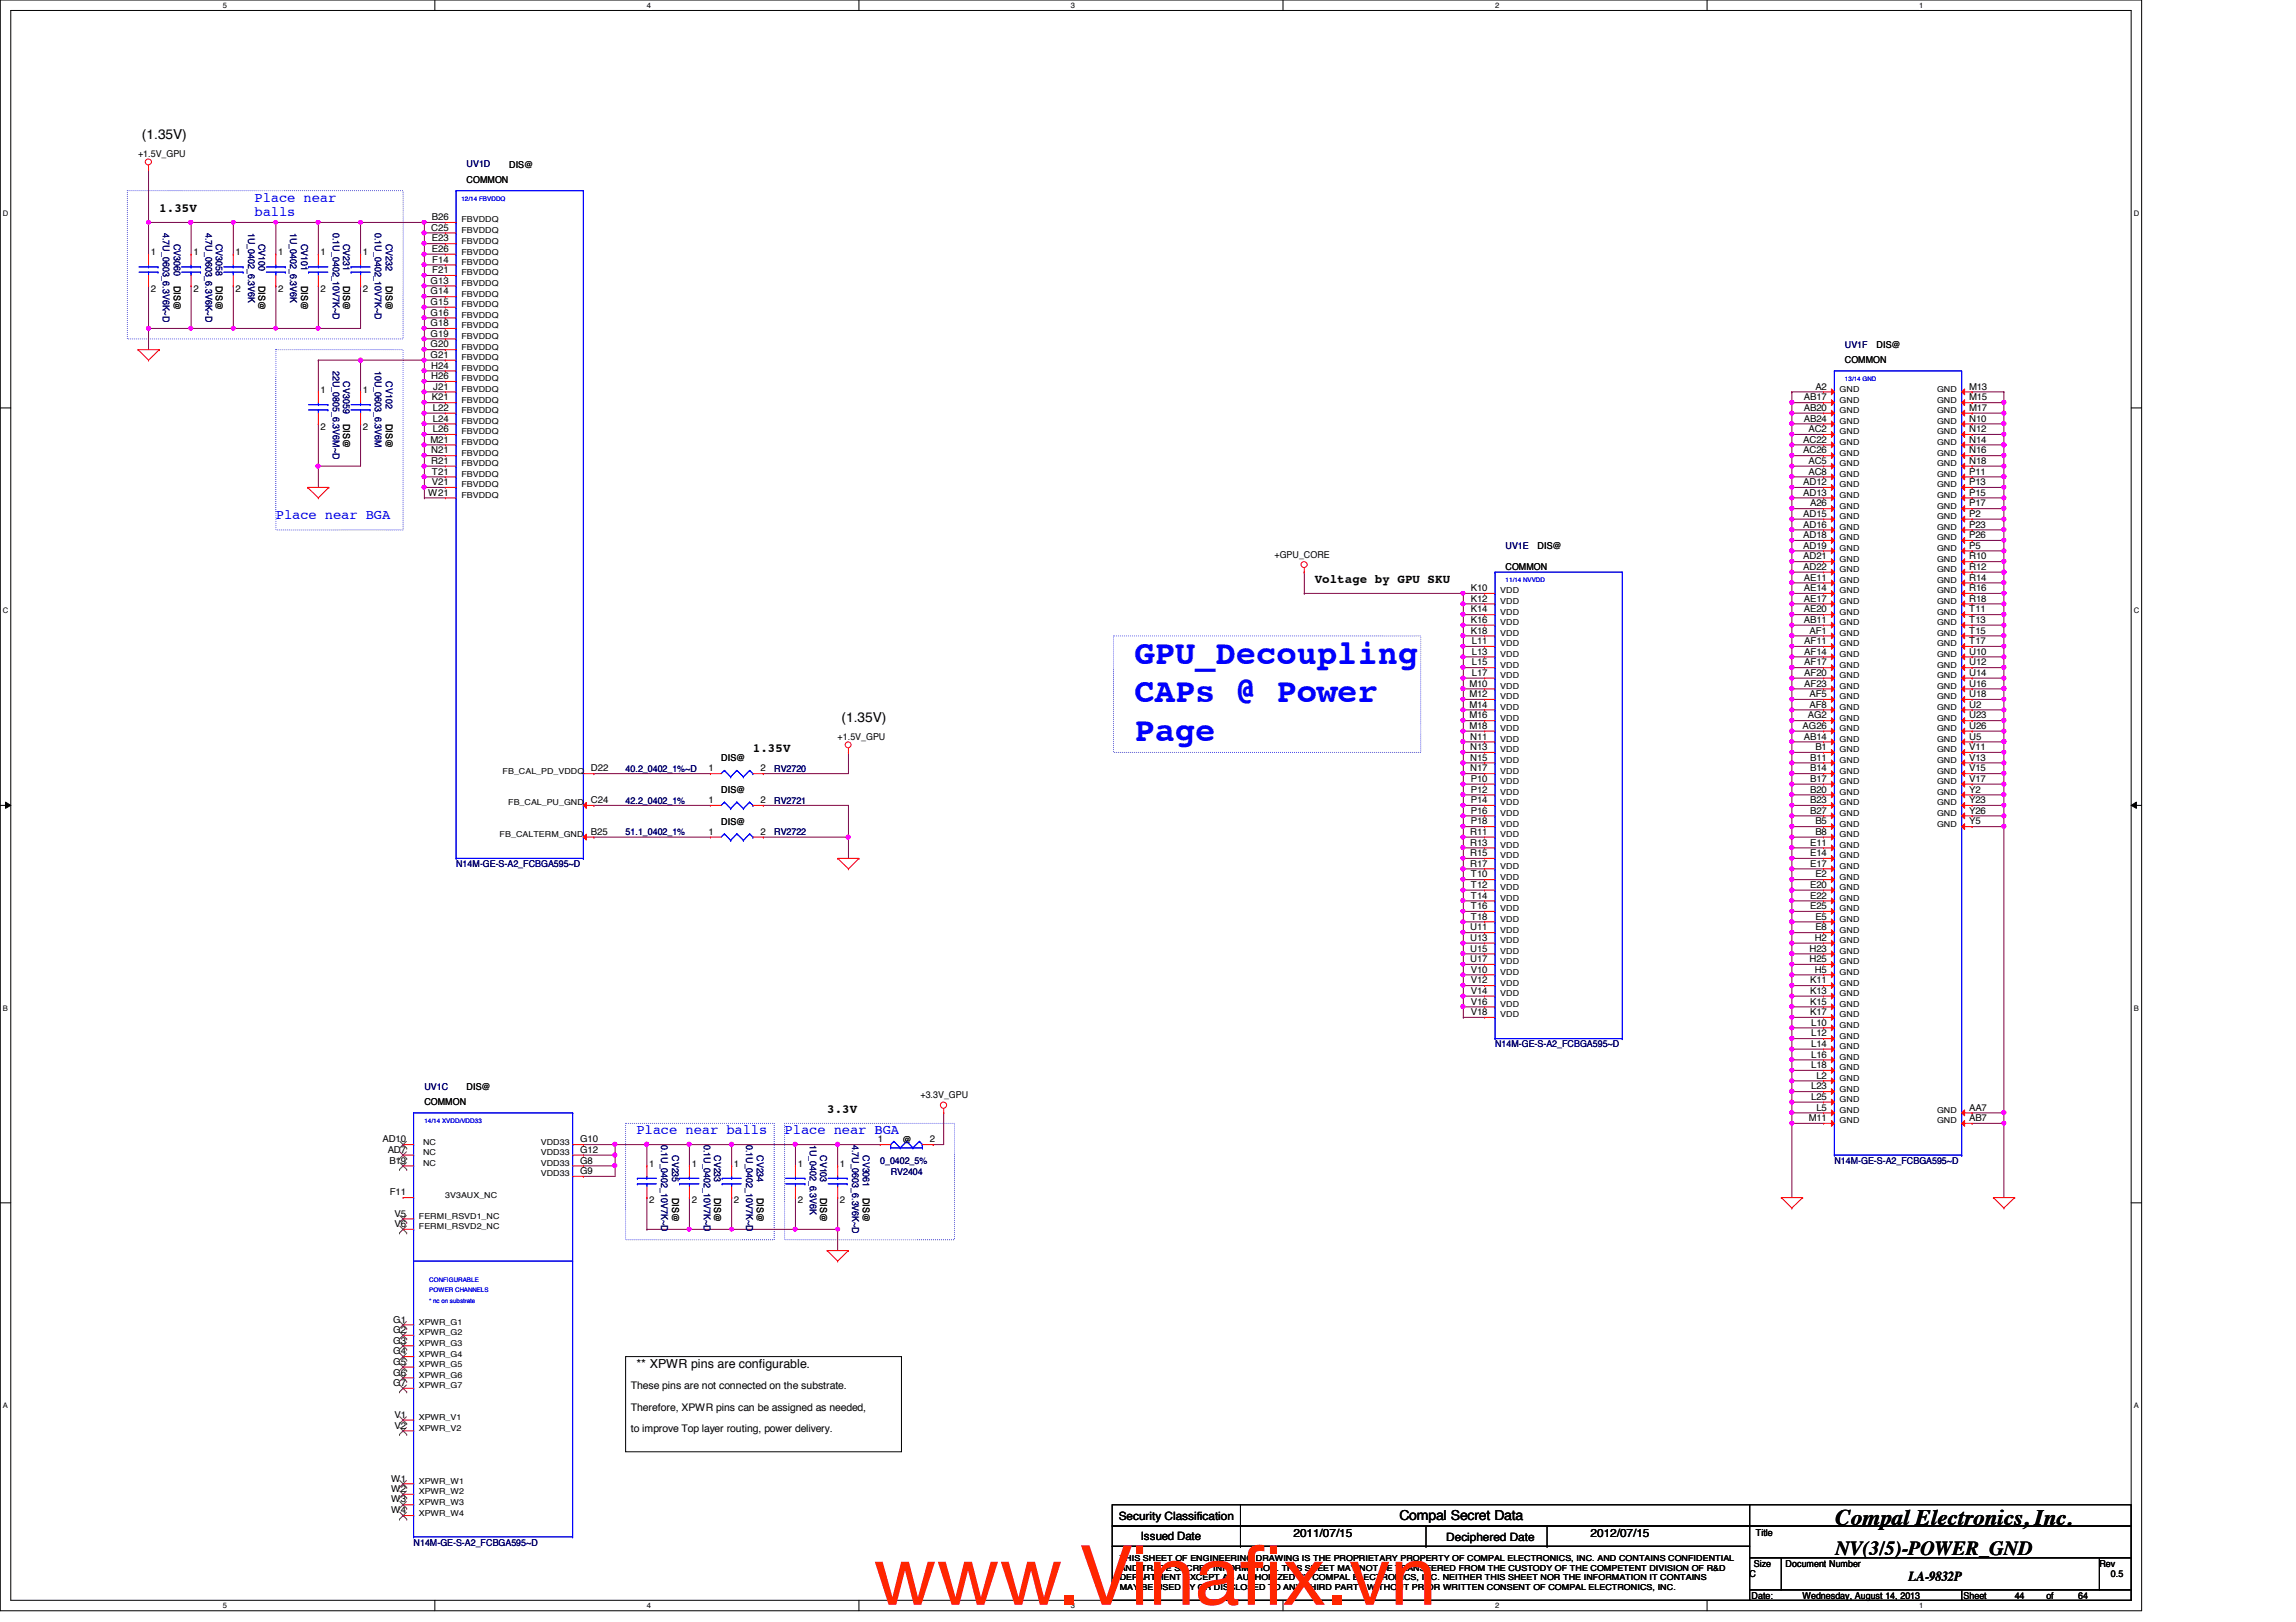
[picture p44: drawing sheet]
<svg xmlns="http://www.w3.org/2000/svg" width="297mm" height="210mm" viewBox="0 0 297 210" stroke-linecap="round" stroke-linejoin="round" font-family="sans-serif">
<defs><g id="words">
<g font-size="10.6" fill="#ff2600">
<text x="113" y="207.7">www.Vinaf</text>
<text x="160.4" y="207.7">ix.vn</text>
</g>
<g font-size="4.4" fill="#00f">
<text x="146.8" y="85.9">GPU_Decoupling</text>
<text x="146.8" y="90.9">CAPs @ Power</text>
<text x="146.8" y="95.8">Page</text>
</g>
<text font-size="2.9" x="237.4" y="197.4">Compal Electronics, Inc.</text>
<text font-size="2.6" x="237.4" y="201.2">NV(3/5)-POWER_GND</text>
<g font-size="1.8">
<text x="18.4" y="18">(1.35V)</text>
<text x="108.9" y="93.5">(1.35V)</text>
<text x="181.1" y="196.8">Compal Secret Data</text>
<text x="246.9" y="204.6">LA-9832P</text>
</g>
<g font-size="1.8" fill="#00f">
<text x="32.9" y="26.1">Place near</text>
<text x="32.9" y="28">balls</text>
<text x="35.7" y="67.2">Place near BGA</text>
<text x="82.3" y="146.8">Place near balls</text>
<text x="101.5" y="146.8">Place near BGA</text>
</g>
<g font-size="1.6">
<text x="20.6" y="27.4">1.35V</text>
<text x="170.1" y="75.4">Voltage by GPU SKU</text>
<text x="97.4" y="97.4">1.35V</text>
<text x="107" y="144">3.3V</text>
<text x="82.3" y="177">** XPWR pins are configurable.</text>
</g>
<g font-size="1.5">
<text x="144.7" y="196.6">Security Classification</text>
<text x="147.6" y="199.3">Issued Date</text>
<text x="167.3" y="198.8">2011/07/15</text>
<text x="187.1" y="199.4">Deciphered Date</text>
<text x="205.8" y="198.8">2012/07/15</text>
</g>
<g font-size="1.4">
<text x="81.6" y="179.8">These pins are not connected on the substrate.</text>
<text x="81.6" y="182.5">Therefore, XPWR pins can be assigned as needed,</text>
<text x="81.6" y="185.3">to improve Top layer routing, power delivery.</text>
</g>
<g font-size="1.2">
<text x="17.9" y="20.3">+1.5V_GPU</text>
<text x="60.4" y="23.6">COMMON</text>
<text x="65.9" y="21.7">DIS@</text>
<text x="55.8" y="29.8">C25</text>
<text x="55.9" y="28.5">B26</text>
<text x="19.5" y="33.1">1</text>
<text x="25" y="33.1">1</text>
<text x="30.5" y="33.1">1</text>
<text x="36" y="33.1">1</text>
<text x="41.5" y="33.1">1</text>
<text x="46.9" y="33.1">1</text>
<text x="55.9" y="32.6">E26</text>
<text x="55.9" y="31.2">E23</text>
<text x="55.9" y="35.3">F21</text>
<text x="55.9" y="34">F14</text>
<text x="19.5" y="37.8">2</text>
<text x="22.5" y="37" transform="rotate(90 22.5 37)">DIS@</text>
<text x="25" y="37.8">2</text>
<text x="27.9" y="37" transform="rotate(90 27.9 37)">DIS@</text>
<text x="30.5" y="37.8">2</text>
<text x="33.4" y="37" transform="rotate(90 33.4 37)">DIS@</text>
<text x="36" y="37.8">2</text>
<text x="38.9" y="37" transform="rotate(90 38.9 37)">DIS@</text>
<text x="41.5" y="37.8">2</text>
<text x="44.4" y="37" transform="rotate(90 44.4 37)">DIS@</text>
<text x="46.9" y="37.8">2</text>
<text x="49.9" y="37" transform="rotate(90 49.9 37)">DIS@</text>
<text x="55.7" y="40.9">G16</text>
<text x="55.7" y="39.5">G15</text>
<text x="55.7" y="38.1">G14</text>
<text x="55.7" y="36.7">G13</text>
<text x="55.7" y="46.3">G21</text>
<text x="55.7" y="45">G20</text>
<text x="55.7" y="43.6">G19</text>
<text x="55.7" y="42.2">G18</text>
<text x="55.8" y="47.7">H24</text>
<text x="238.7" y="46.9">COMMON</text>
<text x="242.8" y="45">DIS@</text>
<text x="41.5" y="50.9">1</text>
<text x="46.9" y="50.9">1</text>
<text x="55.8" y="49.1">H26</text>
<text x="55.9" y="51.8">K21</text>
<text x="56" y="53.2">L22</text>
<text x="56" y="50.4">J21</text>
<text x="233.4" y="53.2">AB20</text>
<text x="233.4" y="51.8">AB17</text>
<text x="234.9" y="50.4">A2</text>
<text x="254.8" y="53.2">M17</text>
<text x="254.8" y="51.8">M15</text>
<text x="254.8" y="50.4">M13</text>
<text x="41.5" y="55.6">2</text>
<text x="44.4" y="54.9" transform="rotate(90 44.4 54.9)">DIS@</text>
<text x="46.9" y="55.6">2</text>
<text x="49.9" y="54.9" transform="rotate(90 49.9 54.9)">DIS@</text>
<text x="55.7" y="57.3">M21</text>
<text x="55.8" y="58.7">N21</text>
<text x="56" y="55.9">L26</text>
<text x="56" y="54.6">L24</text>
<text x="233.3" y="58.7">AC26</text>
<text x="233.3" y="57.3">AC22</text>
<text x="233.4" y="54.6">AB24</text>
<text x="234" y="55.9">AC2</text>
<text x="254.8" y="58.7">N16</text>
<text x="254.8" y="57.3">N14</text>
<text x="254.8" y="55.9">N12</text>
<text x="254.8" y="54.6">N10</text>
<text x="55.4" y="64.1">W21</text>
<text x="55.8" y="60">R21</text>
<text x="55.9" y="62.8">V21</text>
<text x="55.9" y="61.4">T21</text>
<text x="233.3" y="64.1">AD13</text>
<text x="233.3" y="62.8">AD12</text>
<text x="234" y="61.4">AC8</text>
<text x="234" y="60">AC5</text>
<text x="234.2" y="65.5">A26</text>
<text x="254.8" y="65.5">P17</text>
<text x="254.8" y="64.1">P15</text>
<text x="254.8" y="62.8">P13</text>
<text x="254.8" y="61.4">P11</text>
<text x="254.8" y="60">N18</text>
<text x="198.9" y="71.1">DIS@</text>
<text x="233.3" y="71">AD19</text>
<text x="233.3" y="69.6">AD18</text>
<text x="233.3" y="68.3">AD16</text>
<text x="233.3" y="66.9">AD15</text>
<text x="254.8" y="71">P5</text>
<text x="254.8" y="69.6">P26</text>
<text x="254.8" y="68.3">P23</text>
<text x="254.8" y="66.9">P2</text>
<text x="164.9" y="72.2">+GPU_CORE</text>
<text x="190.3" y="77.9">K12</text>
<text x="190.3" y="76.5">K10</text>
<text x="194.8" y="73.7">COMMON</text>
<text x="233.3" y="73.7">AD22</text>
<text x="233.3" y="72.4">AD21</text>
<text x="233.4" y="77.9">AE17</text>
<text x="233.4" y="76.5">AE14</text>
<text x="233.4" y="75.1">AE11</text>
<text x="254.8" y="77.9">R18</text>
<text x="254.8" y="76.5">R16</text>
<text x="254.8" y="75.1">R14</text>
<text x="254.8" y="73.7">R12</text>
<text x="254.8" y="72.4">R10</text>
<text x="190.3" y="82">K18</text>
<text x="190.3" y="80.6">K16</text>
<text x="190.3" y="79.2">K14</text>
<text x="190.4" y="83.4">L11</text>
<text x="233.4" y="80.6">AB11</text>
<text x="233.4" y="79.2">AE20</text>
<text x="233.4" y="83.4">AF11</text>
<text x="234.1" y="82">AF1</text>
<text x="254.8" y="83.4">T17</text>
<text x="254.8" y="82">T15</text>
<text x="254.8" y="80.6">T13</text>
<text x="254.8" y="79.2">T11</text>
<text x="190.1" y="88.9">M10</text>
<text x="190.4" y="87.5">L17</text>
<text x="190.4" y="86.1">L15</text>
<text x="190.4" y="84.7">L13</text>
<text x="233.4" y="88.9">AF23</text>
<text x="233.4" y="87.5">AF20</text>
<text x="233.4" y="86.1">AF17</text>
<text x="233.4" y="84.7">AF14</text>
<text x="254.8" y="88.9">U16</text>
<text x="254.8" y="87.5">U14</text>
<text x="254.8" y="86.1">U12</text>
<text x="254.8" y="84.7">U10</text>
<text x="108.4" y="95.8">+1.5V_GPU</text>
<text x="190.1" y="94.3">M18</text>
<text x="190.1" y="93">M16</text>
<text x="190.1" y="91.6">M14</text>
<text x="190.1" y="90.2">M12</text>
<text x="190.2" y="95.7">N11</text>
<text x="233.2" y="94.3">AG26</text>
<text x="233.4" y="95.7">AB14</text>
<text x="233.9" y="93">AG2</text>
<text x="234.1" y="91.6">AF8</text>
<text x="234.1" y="90.2">AF5</text>
<text x="254.8" y="95.7">U5</text>
<text x="254.8" y="94.3">U26</text>
<text x="254.8" y="93">U23</text>
<text x="254.8" y="91.6">U2</text>
<text x="254.8" y="90.2">U18</text>
<text x="76.5" y="99.8">D22</text>
<text x="91.6" y="99.8">1</text>
<text x="93.3" y="98.5">DIS@</text>
<text x="98.4" y="99.8">2</text>
<text x="190.2" y="99.8">N17</text>
<text x="190.2" y="98.4">N15</text>
<text x="190.2" y="97.1">N13</text>
<text x="190.3" y="101.2">P10</text>
<text x="234.2" y="101.2">B17</text>
<text x="234.2" y="99.8">B14</text>
<text x="234.2" y="98.4">B11</text>
<text x="234.9" y="97.1">B1</text>
<text x="254.8" y="101.2">V17</text>
<text x="254.8" y="99.8">V15</text>
<text x="254.8" y="98.4">V13</text>
<text x="254.8" y="97.1">V11</text>
<text x="76.5" y="103.9">C24</text>
<text x="91.6" y="103.9">1</text>
<text x="93.3" y="106.7">DIS@</text>
<text x="93.3" y="102.6">DIS@</text>
<text x="98.4" y="103.9">2</text>
<text x="190.3" y="106.7">P18</text>
<text x="190.3" y="105.3">P16</text>
<text x="190.3" y="103.9">P14</text>
<text x="190.3" y="102.6">P12</text>
<text x="234.2" y="105.3">B27</text>
<text x="234.2" y="103.9">B23</text>
<text x="234.2" y="102.6">B20</text>
<text x="234.9" y="106.7">B5</text>
<text x="254.8" y="106.7">Y5</text>
<text x="254.8" y="105.3">Y26</text>
<text x="254.8" y="103.9">Y23</text>
<text x="254.8" y="102.6">Y2</text>
<text x="76.5" y="108">B25</text>
<text x="91.6" y="108">1</text>
<text x="98.4" y="108">2</text>
<text x="190.2" y="112.1">R17</text>
<text x="190.2" y="110.8">R15</text>
<text x="190.2" y="109.4">R13</text>
<text x="190.2" y="108">R11</text>
<text x="190.3" y="113.5">T10</text>
<text x="234.2" y="112.1">E17</text>
<text x="234.2" y="110.8">E14</text>
<text x="234.2" y="109.4">E11</text>
<text x="234.9" y="113.5">E2</text>
<text x="234.9" y="108">B8</text>
<text x="190.3" y="119">T18</text>
<text x="190.3" y="117.6">T16</text>
<text x="190.3" y="116.3">T14</text>
<text x="190.3" y="114.9">T12</text>
<text x="234.2" y="117.6">E25</text>
<text x="234.2" y="116.3">E22</text>
<text x="234.2" y="114.9">E20</text>
<text x="234.9" y="119">E5</text>
<text x="190.2" y="124.5">U17</text>
<text x="190.2" y="123.1">U15</text>
<text x="190.2" y="121.8">U13</text>
<text x="190.2" y="120.4">U11</text>
<text x="190.3" y="125.9">V10</text>
<text x="234.1" y="124.5">H25</text>
<text x="234.1" y="123.1">H23</text>
<text x="234.8" y="125.9">H5</text>
<text x="234.8" y="121.8">H2</text>
<text x="234.9" y="120.4">E8</text>
<text x="190.3" y="131.4">V18</text>
<text x="190.3" y="130">V16</text>
<text x="190.3" y="128.6">V14</text>
<text x="190.3" y="127.3">V12</text>
<text x="234.2" y="131.4">K17</text>
<text x="234.2" y="130">K15</text>
<text x="234.2" y="128.6">K13</text>
<text x="234.2" y="127.3">K11</text>
<text x="234.3" y="136.9">L16</text>
<text x="234.3" y="135.5">L14</text>
<text x="234.3" y="134.1">L12</text>
<text x="234.3" y="132.7">L10</text>
<text x="54.9" y="143">COMMON</text>
<text x="60.4" y="141">DIS@</text>
<text x="119.1" y="142.1">+3.3V_GPU</text>
<text x="234.3" y="142.3">L25</text>
<text x="234.3" y="141">L23</text>
<text x="234.3" y="138.2">L18</text>
<text x="235" y="143.7">L5</text>
<text x="235" y="139.6">L2</text>
<text x="254.8" y="143.7">AA7</text>
<text x="49.5" y="147.8">AD10</text>
<text x="50.2" y="149.2">AD7</text>
<text x="75.1" y="149.2">G12</text>
<text x="75.1" y="147.8">G10</text>
<text x="113.6" y="147.8">1</text>
<text x="116.8" y="147.9">@</text>
<text x="120.3" y="147.8">2</text>
<text x="234" y="145.1">M11</text>
<text x="254.8" y="145.1">AB7</text>
<text x="50.4" y="150.6">B19</text>
<text x="50.4" y="154.7">F11</text>
<text x="75.1" y="151.9">G9</text>
<text x="75.1" y="150.6">G8</text>
<text x="84" y="151">1</text>
<text x="84" y="155.7">2</text>
<text x="86.9" y="155" transform="rotate(90 86.9 155)">DIS@</text>
<text x="89.5" y="151">1</text>
<text x="89.5" y="155.7">2</text>
<text x="92.4" y="155" transform="rotate(90 92.4 155)">DIS@</text>
<text x="95" y="151">1</text>
<text x="95" y="155.7">2</text>
<text x="97.9" y="155" transform="rotate(90 97.9 155)">DIS@</text>
<text x="103.2" y="151">1</text>
<text x="103.2" y="155.7">2</text>
<text x="106.1" y="155" transform="rotate(90 106.1 155)">DIS@</text>
<text x="108.7" y="151">1</text>
<text x="108.7" y="155.7">2</text>
<text x="111.6" y="155" transform="rotate(90 111.6 155)">DIS@</text>
<text x="51.1" y="158.8">V6</text>
<text x="51.1" y="157.4">V5</text>
<text x="50.9" y="173.9">G3</text>
<text x="50.9" y="172.5">G2</text>
<text x="50.9" y="171.2">G1</text>
<text x="50.9" y="179.4">G7</text>
<text x="50.9" y="178">G6</text>
<text x="50.9" y="176.6">G5</text>
<text x="50.9" y="175.3">G4</text>
<text x="51.1" y="184.9">V2</text>
<text x="51.1" y="183.5">V1</text>
<text x="50.6" y="191.7">W1</text>
<text x="50.6" y="195.8">W4</text>
<text x="50.6" y="194.4">W3</text>
<text x="50.6" y="193.1">W2</text>
<text x="226.9" y="202.7">Size</text>
<text x="227.2" y="198.8">Title</text>
<text x="231" y="202.7">Document Number</text>
<text x="271.6" y="202.7">Rev</text>
<text x="226.4" y="204.1">C</text>
<text x="226.6" y="206.9">Date:</text>
<text x="233.2" y="206.9">Wednesday, August 14, 2013</text>
<text x="254" y="206.9">Sheet</text>
<text x="260.6" y="206.9">44</text>
<text x="264.7" y="206.9">of</text>
<text x="268.9" y="206.9">64</text>
<text x="273.1" y="204.1">0.5</text>
</g>
<g font-size="1.2" fill="#000080">
<text x="60.4" y="21.5">UV1D</text>
<text x="21.1" y="30.1" transform="rotate(90 21.1 30.1)">4.7U_0603_6.3V6K~D</text>
<text x="22.5" y="31.5" transform="rotate(90 22.5 31.5)">CV3060</text>
<text x="26.6" y="30.1" transform="rotate(90 26.6 30.1)">4.7U_0603_6.3V6K~D</text>
<text x="27.9" y="31.5" transform="rotate(90 27.9 31.5)">CV3058</text>
<text x="32.1" y="30.1" transform="rotate(90 32.1 30.1)">1U_0402_6.3V6K</text>
<text x="33.4" y="31.5" transform="rotate(90 33.4 31.5)">CV100</text>
<text x="37.5" y="30.1" transform="rotate(90 37.5 30.1)">1U_0402_6.3V6K</text>
<text x="38.9" y="31.5" transform="rotate(90 38.9 31.5)">CV101</text>
<text x="43" y="30.1" transform="rotate(90 43 30.1)">0.1U_0402_10V7K~D</text>
<text x="44.4" y="31.5" transform="rotate(90 44.4 31.5)">CV231</text>
<text x="48.5" y="30.1" transform="rotate(90 48.5 30.1)">0.1U_0402_10V7K~D</text>
<text x="49.9" y="31.5" transform="rotate(90 49.9 31.5)">CV232</text>
<text x="238.7" y="45">UV1F</text>
<text x="43" y="48" transform="rotate(90 43 48)">22U_0805_6.3V6M~D</text>
<text x="44.4" y="49.4" transform="rotate(90 44.4 49.4)">CV3059</text>
<text x="48.5" y="48" transform="rotate(90 48.5 48)">10U_0603_6.3V6M</text>
<text x="49.9" y="49.4" transform="rotate(90 49.9 49.4)">CV102</text>
<text x="194.8" y="71.1">UV1E</text>
<text x="80.9" y="99.9">40.2_0402_1%~D</text>
<text x="100.2" y="99.9">RV2720</text>
<text x="80.9" y="104">42.2_0402_1%</text>
<text x="100.2" y="104">RV2721</text>
<text x="59" y="112.2">N14M-GE-S-A2_FCBGA595~D</text>
<text x="80.9" y="108.1">51.1_0402_1%</text>
<text x="100.2" y="108.1">RV2722</text>
<text x="193.4" y="135.6">N14M-GE-S-A2_FCBGA595~D</text>
<text x="54.9" y="141">UV1C</text>
<text x="85.6" y="148.1" transform="rotate(90 85.6 148.1)">0.1U_0402_10V7K~D</text>
<text x="86.9" y="149.5" transform="rotate(90 86.9 149.5)">CV235</text>
<text x="91.1" y="148.1" transform="rotate(90 91.1 148.1)">0.1U_0402_10V7K~D</text>
<text x="92.4" y="149.5" transform="rotate(90 92.4 149.5)">CV233</text>
<text x="96.5" y="148.1" transform="rotate(90 96.5 148.1)">0.1U_0402_10V7K~D</text>
<text x="97.9" y="149.5" transform="rotate(90 97.9 149.5)">CV234</text>
<text x="104.8" y="148.1" transform="rotate(90 104.8 148.1)">1U_0402_6.3V6K</text>
<text x="106.1" y="149.5" transform="rotate(90 106.1 149.5)">CV103</text>
<text x="110.2" y="148.1" transform="rotate(90 110.2 148.1)">4.7U_0603_6.3V6K~D</text>
<text x="111.6" y="149.5" transform="rotate(90 111.6 149.5)">CV3061</text>
<text x="113.9" y="150.6">0_0402_5%</text>
<text x="115.2" y="152">RV2404</text>
<text x="237.3" y="150.6">N14M-GE-S-A2_FCBGA595~D</text>
<text x="53.5" y="200">N14M-GE-S-A2_FCBGA595~D</text>
</g>
<g font-size="1.1">
<text x="59.7" y="28.8">FBVDDQ</text>
<text x="59.7" y="35.6">FBVDDQ</text>
<text x="59.7" y="34.3">FBVDDQ</text>
<text x="59.7" y="32.9">FBVDDQ</text>
<text x="59.7" y="31.5">FBVDDQ</text>
<text x="59.7" y="30.2">FBVDDQ</text>
<text x="59.7" y="41.1">FBVDDQ</text>
<text x="59.7" y="39.8">FBVDDQ</text>
<text x="59.7" y="38.4">FBVDDQ</text>
<text x="59.7" y="37">FBVDDQ</text>
<text x="59.7" y="46.7">FBVDDQ</text>
<text x="59.7" y="45.3">FBVDDQ</text>
<text x="59.7" y="43.9">FBVDDQ</text>
<text x="59.7" y="42.5">FBVDDQ</text>
<text x="59.7" y="53.5">FBVDDQ</text>
<text x="59.7" y="52.1">FBVDDQ</text>
<text x="59.7" y="50.8">FBVDDQ</text>
<text x="59.7" y="49.4">FBVDDQ</text>
<text x="59.7" y="48">FBVDDQ</text>
<text x="238" y="53.5">GND</text>
<text x="238" y="52.1">GND</text>
<text x="238" y="50.8">GND</text>
<text x="250.6" y="53.5">GND</text>
<text x="250.6" y="52.1">GND</text>
<text x="250.6" y="50.8">GND</text>
<text x="59.7" y="59">FBVDDQ</text>
<text x="59.7" y="57.6">FBVDDQ</text>
<text x="59.7" y="56.2">FBVDDQ</text>
<text x="59.7" y="54.9">FBVDDQ</text>
<text x="238" y="59">GND</text>
<text x="238" y="57.6">GND</text>
<text x="238" y="56.2">GND</text>
<text x="238" y="54.9">GND</text>
<text x="250.6" y="59">GND</text>
<text x="250.6" y="57.6">GND</text>
<text x="250.6" y="56.2">GND</text>
<text x="250.6" y="54.9">GND</text>
<text x="59.7" y="64.5">FBVDDQ</text>
<text x="59.7" y="63.1">FBVDDQ</text>
<text x="59.7" y="61.7">FBVDDQ</text>
<text x="59.7" y="60.4">FBVDDQ</text>
<text x="238" y="65.8">GND</text>
<text x="238" y="64.5">GND</text>
<text x="238" y="63.1">GND</text>
<text x="238" y="61.7">GND</text>
<text x="238" y="60.4">GND</text>
<text x="250.6" y="65.8">GND</text>
<text x="250.6" y="64.5">GND</text>
<text x="250.6" y="63.1">GND</text>
<text x="250.6" y="61.7">GND</text>
<text x="250.6" y="60.4">GND</text>
<text x="238" y="71.3">GND</text>
<text x="238" y="69.9">GND</text>
<text x="238" y="68.6">GND</text>
<text x="238" y="67.2">GND</text>
<text x="250.6" y="71.3">GND</text>
<text x="250.6" y="69.9">GND</text>
<text x="250.6" y="68.6">GND</text>
<text x="250.6" y="67.2">GND</text>
<text x="194.1" y="76.8">VDD</text>
<text x="238" y="76.8">GND</text>
<text x="238" y="75.4">GND</text>
<text x="238" y="74.1">GND</text>
<text x="238" y="72.7">GND</text>
<text x="250.6" y="76.8">GND</text>
<text x="250.6" y="75.4">GND</text>
<text x="250.6" y="74.1">GND</text>
<text x="250.6" y="72.7">GND</text>
<text x="194.1" y="83.7">VDD</text>
<text x="194.1" y="82.3">VDD</text>
<text x="194.1" y="80.9">VDD</text>
<text x="194.1" y="79.5">VDD</text>
<text x="194.1" y="78.2">VDD</text>
<text x="238" y="83.7">GND</text>
<text x="238" y="82.3">GND</text>
<text x="238" y="80.9">GND</text>
<text x="238" y="79.5">GND</text>
<text x="238" y="78.2">GND</text>
<text x="250.6" y="83.7">GND</text>
<text x="250.6" y="82.3">GND</text>
<text x="250.6" y="80.9">GND</text>
<text x="250.6" y="79.5">GND</text>
<text x="250.6" y="78.2">GND</text>
<text x="194.1" y="89.2">VDD</text>
<text x="194.1" y="87.8">VDD</text>
<text x="194.1" y="86.4">VDD</text>
<text x="194.1" y="85">VDD</text>
<text x="238" y="89.2">GND</text>
<text x="238" y="87.8">GND</text>
<text x="238" y="86.4">GND</text>
<text x="238" y="85">GND</text>
<text x="250.6" y="89.2">GND</text>
<text x="250.6" y="87.8">GND</text>
<text x="250.6" y="86.4">GND</text>
<text x="250.6" y="85">GND</text>
<text x="194.1" y="94.7">VDD</text>
<text x="194.1" y="93.3">VDD</text>
<text x="194.1" y="91.9">VDD</text>
<text x="194.1" y="90.5">VDD</text>
<text x="238" y="94.7">GND</text>
<text x="238" y="93.3">GND</text>
<text x="238" y="91.9">GND</text>
<text x="238" y="90.5">GND</text>
<text x="250.6" y="94.7">GND</text>
<text x="250.6" y="93.3">GND</text>
<text x="250.6" y="91.9">GND</text>
<text x="250.6" y="90.5">GND</text>
<text x="65" y="100.1">FB_CAL_PD_VDDQ</text>
<text x="194.1" y="101.5">VDD</text>
<text x="194.1" y="100.1">VDD</text>
<text x="194.1" y="98.8">VDD</text>
<text x="194.1" y="97.4">VDD</text>
<text x="194.1" y="96">VDD</text>
<text x="238" y="101.5">GND</text>
<text x="238" y="100.1">GND</text>
<text x="238" y="98.8">GND</text>
<text x="238" y="97.4">GND</text>
<text x="238" y="96">GND</text>
<text x="250.6" y="101.5">GND</text>
<text x="250.6" y="100.1">GND</text>
<text x="250.6" y="98.8">GND</text>
<text x="250.6" y="97.4">GND</text>
<text x="250.6" y="96">GND</text>
<text x="65.7" y="104.2">FB_CAL_PU_GND</text>
<text x="194.1" y="107">VDD</text>
<text x="194.1" y="105.6">VDD</text>
<text x="194.1" y="104.2">VDD</text>
<text x="194.1" y="102.9">VDD</text>
<text x="238" y="107">GND</text>
<text x="238" y="105.6">GND</text>
<text x="238" y="104.2">GND</text>
<text x="238" y="102.9">GND</text>
<text x="250.6" y="107">GND</text>
<text x="250.6" y="105.6">GND</text>
<text x="250.6" y="104.2">GND</text>
<text x="250.6" y="102.9">GND</text>
<text x="64.6" y="108.4">FB_CALTERM_GND</text>
<text x="194.1" y="113.8">VDD</text>
<text x="194.1" y="112.5">VDD</text>
<text x="194.1" y="111.1">VDD</text>
<text x="194.1" y="109.7">VDD</text>
<text x="194.1" y="108.4">VDD</text>
<text x="238" y="113.8">GND</text>
<text x="238" y="112.5">GND</text>
<text x="238" y="111.1">GND</text>
<text x="238" y="109.7">GND</text>
<text x="238" y="108.4">GND</text>
<text x="194.1" y="119.3">VDD</text>
<text x="194.1" y="117.9">VDD</text>
<text x="194.1" y="116.6">VDD</text>
<text x="194.1" y="115.2">VDD</text>
<text x="238" y="119.3">GND</text>
<text x="238" y="117.9">GND</text>
<text x="238" y="116.6">GND</text>
<text x="238" y="115.2">GND</text>
<text x="194.1" y="124.8">VDD</text>
<text x="194.1" y="123.4">VDD</text>
<text x="194.1" y="122.1">VDD</text>
<text x="194.1" y="120.7">VDD</text>
<text x="238" y="124.8">GND</text>
<text x="238" y="123.4">GND</text>
<text x="238" y="122.1">GND</text>
<text x="238" y="120.7">GND</text>
<text x="194.1" y="131.7">VDD</text>
<text x="194.1" y="130.3">VDD</text>
<text x="194.1" y="128.9">VDD</text>
<text x="194.1" y="127.6">VDD</text>
<text x="194.1" y="126.2">VDD</text>
<text x="238" y="131.7">GND</text>
<text x="238" y="130.3">GND</text>
<text x="238" y="128.9">GND</text>
<text x="238" y="127.6">GND</text>
<text x="238" y="126.2">GND</text>
<text x="238" y="137.2">GND</text>
<text x="238" y="135.8">GND</text>
<text x="238" y="134.4">GND</text>
<text x="238" y="133.1">GND</text>
<text x="238" y="142.7">GND</text>
<text x="238" y="141.3">GND</text>
<text x="238" y="139.9">GND</text>
<text x="238" y="138.5">GND</text>
<text x="54.7" y="149.5">NC</text>
<text x="54.7" y="148.1">NC</text>
<text x="70" y="149.5">VDD33</text>
<text x="70" y="148.1">VDD33</text>
<text x="238" y="145.4">GND</text>
<text x="238" y="144">GND</text>
<text x="250.6" y="145.4">GND</text>
<text x="250.6" y="144">GND</text>
<text x="54.7" y="150.9">NC</text>
<text x="57.6" y="155">3V3AUX_NC</text>
<text x="70" y="152.2">VDD33</text>
<text x="70" y="150.9">VDD33</text>
<text x="54.2" y="159.1">FERMI_RSVD2_NC</text>
<text x="54.2" y="157.7">FERMI_RSVD1_NC</text>
<text x="54.2" y="172.8">XPWR_G2</text>
<text x="54.2" y="171.4">XPWR_G1</text>
<text x="54.2" y="179.7">XPWR_G7</text>
<text x="54.2" y="178.3">XPWR_G6</text>
<text x="54.2" y="177">XPWR_G5</text>
<text x="54.2" y="175.6">XPWR_G4</text>
<text x="54.2" y="174.2">XPWR_G3</text>
<text x="54.2" y="185.2">XPWR_V2</text>
<text x="54.2" y="183.8">XPWR_V1</text>
<text x="54.2" y="196.1">XPWR_W4</text>
<text x="54.2" y="194.8">XPWR_W3</text>
<text x="54.2" y="193.4">XPWR_W2</text>
<text x="54.2" y="192">XPWR_W1</text>
<text x="144.9" y="203.2">AND TRADE SECRET INFORMATION. THIS SHEET MAY NOT BE TRANSFERED FROM THE CUSTODY OF THE COMPETENT DIVISION OF R&amp;D</text>
<text x="144.9" y="202">THIS SHEET OF ENGINEERING DRAWING IS THE PROPRIETARY PROPERTY OF COMPAL ELECTRONICS, INC. AND CONTAINS CONFIDENTIAL</text>
<text x="144.9" y="204.5">DEPARTMENT EXCEPT AS AUTHORIZED BY COMPAL ELECTRONICS, INC. NEITHER THIS SHEET NOR THE INFORMATION IT CONTAINS</text>
<text x="144.9" y="205.7">MAY BE USED BY OR DISCLOSED TO ANY THIRD PARTY WITHOUT PRIOR WRITTEN CONSENT OF COMPAL ELECTRONICS, INC.</text>
</g>
<g font-size="1">
<text x="28.8" y="1">5</text>
<text x="83.7" y="1">4</text>
<text x="138.6" y="1">3</text>
<text x="193.4" y="1">2</text>
<text x="248.3" y="1">1</text>
<text x=".4" y="27.9">D</text>
<text x="276.1" y="27.9">D</text>
<text x=".4" y="79.4">C</text>
<text x="276.1" y="79.4">C</text>
<text x=".4" y="130.8">B</text>
<text x="276.1" y="130.8">B</text>
<text x=".4" y="182.2">A</text>
<text x="276.1" y="182.2">A</text>
<text x="28.8" y="208.1">5</text>
<text x="83.7" y="208.1">4</text>
<text x="138.6" y="208.1">3</text>
<text x="193.4" y="208.1">2</text>
<text x="248.3" y="208.1">1</text>
</g>
<g font-size=".8" fill="#00f">
<text x="59.7" y="26">12/14 FBVDDQ</text>
<text x="238.7" y="49.3">13/14 GND</text>
<text x="194.8" y="75.4">11/14 NVVDD</text>
<text x="54.9" y="145.3">14/14 XVDD/VDD33</text>
<text x="55.5" y="165.9">CONFIGURABLE</text>
<text x="55.5" y="167.3">POWER CHANNELS</text>
<text x="55.5" y="168.6">* nc on substrate</text>
</g>
</g></defs>
<path d="M0 0h277.1v208.4h-277.1zM1.4 1.4h274.3v205.7h-274.3z" fill="none" stroke="#000" stroke-width=".13"/>
<g fill="#fff">
<path d="M28.8 .1h.6v1.1h-.6z"/>
<path d="M28.8 207.2h.6v1.1h-.6z"/>
</g>
<path d="M56.3 0v1.4M56.3 207.1v1.3" fill="none" stroke="#000" stroke-width=".13"/>
<g fill="#fff">
<path d="M83.7 .1h.5v1.1h-.5z"/>
<path d="M83.7 207.2h.5v1.1h-.5z"/>
</g>
<path d="M111.1 0v1.4M111.1 207.1v1.3" fill="none" stroke="#000" stroke-width=".13"/>
<g fill="#fff">
<path d="M138.6 .1h.5v1.1h-.5z"/>
<path d="M138.6 207.2h.5v1.1h-.5z"/>
</g>
<path d="M166 0v1.4M166 207.1v1.3" fill="none" stroke="#000" stroke-width=".13"/>
<g fill="#fff">
<path d="M193.4 .1h.6v1.1h-.6z"/>
<path d="M193.4 207.2h.6v1.1h-.6z"/>
</g>
<path d="M220.8 0v1.4M220.8 207.1v1.3" fill="none" stroke="#000" stroke-width=".13"/>
<g fill="#fff">
<path d="M248.3 .1h.5v1.1h-.5z"/>
<path d="M248.3 207.2h.5v1.1h-.5z"/>
<path d="M.4 27.1h.7v1.1h-.7z"/>
<path d="M276.1 27.1h.7v1.1h-.7z"/>
<path d="M.4 78.5h.7v1.1h-.7z"/>
<path d="M276.1 78.5h.7v1.1h-.7z"/>
</g>
<path d="M0 52.8h1.4M275.7 52.8h1.4" fill="none" stroke="#000" stroke-width=".13"/>
<g fill="#fff">
<path d="M.4 129.9h.6v1.1h-.6z"/>
<path d="M276.1 129.9h.6v1.1h-.6z"/>
</g>
<path d="M0 104.2h1.4M.7 103.8l.7 .4-.7 .4zM275.7 104.2l.7-.4v.8zM275.7 104.2h1.4" fill="none" stroke="#000" stroke-width=".13"/>
<path d="M.7 103.8l.7 .4-.7 .4zM275.7 104.2l.7-.4v.8z" fill="#000"/>
<g fill="#fff">
<path d="M.4 181.4h.6v1.1h-.6z"/>
<path d="M276.1 181.4h.6v1.1h-.6z"/>
</g>
<path d="M0 155.7h1.4M275.7 155.7h1.4M80.9 175.6h35.7v12.3h-35.7z" fill="none" stroke="#000" stroke-width=".13"/>
<path d="M16.5 24.7h35.7v19.2h-35.7zM35.7 45.3h16.5v23.3h-16.5zM144.1 82.3h39.7v15.1h-39.7zM80.9 145.4h19.3v15h-19.3zM101.5 145.4h22v15h-22z" fill="none" stroke="#00f" stroke-width=".13" stroke-dasharray="0 .3"/>
<path d="M54.9 28.8h.1M54.9 28.8h2.7" fill="none" stroke="#800040" stroke-width=".13"/>
<circle cx="54.9" cy="28.8" r=".25" fill="#f0f"/>
<circle cx="54.9" cy="28.8" r=".25" fill="none" stroke="#f0f" stroke-width=".13"/>
<path d="M54.9 59h.1M54.9 59v1.3" fill="none" stroke="#800040" stroke-width=".13"/>
<circle cx="54.9" cy="58.9" r=".26" fill="#f0f"/>
<circle cx="54.9" cy="58.9" r=".26" fill="none" stroke="#f0f" stroke-width=".13"/>
<path d="M54.9 30.1h.1M54.9 30.1h2.7M54.9 64.4h.1M54.9 64.4h2.7" fill="none" stroke="#800040" stroke-width=".13"/>
<circle cx="54.9" cy="30.1" r=".26" fill="#f0f"/>
<circle cx="54.9" cy="30.1" r=".26" fill="none" stroke="#f0f" stroke-width=".13"/>
<path d="M54.9 31.5h.1M54.9 31.5h2.7" fill="none" stroke="#800040" stroke-width=".13"/>
<circle cx="54.9" cy="31.5" r=".26" fill="#f0f"/>
<circle cx="54.9" cy="31.5" r=".26" fill="none" stroke="#f0f" stroke-width=".13"/>
<path d="M54.9 32.9h.1M54.9 32.9h2.7" fill="none" stroke="#800040" stroke-width=".13"/>
<circle cx="54.9" cy="32.9" r=".26" fill="#f0f"/>
<circle cx="54.9" cy="32.9" r=".26" fill="none" stroke="#f0f" stroke-width=".13"/>
<g fill="none" stroke="#800040" stroke-width=".13">
<path d="M54.9 34.3h.1M54.9 35.6h.1M54.9 37h.1M54.9 38.4h.1M54.9 39.8h.1M54.9 34.3h2.7M54.9 35.6h2.7M54.9 37h2.7M54.9 38.4h2.7M54.9 39.8h2.7M54.9 41.1h.1M54.9 42.5h.1"/>
<path d="M54.9 41.1h2.7M54.9 42.5h2.7"/>
</g>
<circle cx="54.9" cy="42.5" r=".25" fill="#f0f"/>
<circle cx="54.9" cy="42.5" r=".25" fill="none" stroke="#f0f" stroke-width=".13"/>
<g fill="none" stroke="#800040" stroke-width=".13">
<path d="M54.9 43.9h.1M54.9 45.3h.1M54.9 46.6h.1M54.9 48h.1M54.9 49.4h.1M54.9 50.7h.1M54.9 52.1h.1M54.9 53.5h.1M54.9 43.9h2.7M54.9 45.3h2.7M54.9 46.6h2.7M54.9 48h2.7"/>
<path d="M54.9 49.4h2.7M54.9 50.7h2.7M54.9 52.1h2.7M54.9 53.5h2.7"/>
</g>
<circle cx="54.9" cy="53.5" r=".26" fill="#f0f"/>
<circle cx="54.9" cy="53.5" r=".26" fill="none" stroke="#f0f" stroke-width=".13"/>
<path d="M54.9 54.9h.1M54.9 56.2h.1M54.9 57.6h.1M54.9 59h.1M54.9 54.9h2.7M54.9 56.2h2.7M54.9 57.6h2.7M54.9 59h2.7M54.9 60.3h.1M54.9 63.1h.1M54.9 60.3h2.7M54.9 63.1v1.3" fill="none" stroke="#800040" stroke-width=".13"/>
<circle cx="54.9" cy="63" r=".25" fill="#f0f"/>
<circle cx="54.9" cy="63" r=".25" fill="none" stroke="#f0f" stroke-width=".13"/>
<path d="M19.2 28.8h.1M19.2 28.8v4.1M19.2 28.8h5.5M54.9 61.7h.1M54.9 63.1h.1M54.9 61.7h2.7M54.9 63.1h2.7" fill="none" stroke="#800040" stroke-width=".13"/>
<circle cx="24.7" cy="28.8" r=".25" fill="#f0f"/>
<circle cx="24.7" cy="28.8" r=".25" fill="none" stroke="#f0f" stroke-width=".13"/>
<circle cx="19.2" cy="28.8" r=".25" fill="#f0f"/>
<circle cx="19.2" cy="28.8" r=".25" fill="none" stroke="#f0f" stroke-width=".13"/>
<path d="M19.2 37h.1M19.2 37v5.5M30.2 42.5h.1M30.2 42.5h5.5" fill="none" stroke="#800040" stroke-width=".13"/>
<circle cx="30.2" cy="42.5" r=".25" fill="#f0f"/>
<circle cx="30.2" cy="42.5" r=".25" fill="none" stroke="#f0f" stroke-width=".13"/>
<g fill="none" stroke="#800040" stroke-width=".13">
<path d="M46.6 37h.1M46.6 28.8h.1M46.6 28.8v4.1M46.6 37v5.5M46.6 28.8h8.3M41.2 46.6h.1M41.2 54.9h.1M41.2 46.6v4.1M41.2 54.9v5.4M41.2 46.6h5.4M46.6 46.6h.1M46.6 54.9h.1"/>
<path d="M46.6 46.6v4.1M46.6 54.9v5.4h-5.4M41.2 60.3h.1"/>
</g>
<circle cx="46.7" cy="28.8" r=".25" fill="#f0f"/>
<circle cx="46.7" cy="28.8" r=".25" fill="none" stroke="#f0f" stroke-width=".13"/>
<path d="M24.7 28.8h.1M24.7 28.8v4.1M24.7 28.8h5.5M41.2 28.8h.1M41.2 28.8v4.1" fill="none" stroke="#800040" stroke-width=".13"/>
<circle cx="24.7" cy="28.8" r=".25" fill="#f0f"/>
<circle cx="24.7" cy="28.8" r=".25" fill="none" stroke="#f0f" stroke-width=".13"/>
<path d="M30.2 28.8h.1M30.2 28.8v4.1M30.2 28.8h5.5" fill="none" stroke="#800040" stroke-width=".13"/>
<circle cx="30.2" cy="28.8" r=".25" fill="#f0f"/>
<circle cx="30.2" cy="28.8" r=".25" fill="none" stroke="#f0f" stroke-width=".13"/>
<path d="M35.7 28.8h.1M35.7 28.8v4.1M35.7 28.8h5.5" fill="none" stroke="#800040" stroke-width=".13"/>
<path d="M35.5 28.6h.3l.1 .1-.1 .2-.2 .1-.1-.1z" fill-rule="evenodd" fill="#f0f"/>
<path d="M35.5 28.6h.3l.1 .1-.1 .2-.2 .1-.1-.1z" fill="none" stroke="#f0f" stroke-width=".13"/>
<path d="M24.7 37h.1M24.7 37v5.5M30.2 37h.1M30.2 37v5.5M35.7 37h.1M35.7 37v5.5M41.2 42.5h.1M41.2 42.5h5.4" fill="none" stroke="#800040" stroke-width=".13"/>
<circle cx="41.1" cy="42.5" r=".25" fill="#f0f"/>
<circle cx="41.1" cy="42.5" r=".25" fill="none" stroke="#f0f" stroke-width=".13"/>
<path d="M19.2 21.9h.1M19.2 21.9v6.9M41.2 37h.1M41.2 37v5.5M41.2 60.3h.1M41.2 60.3v2.8" fill="none" stroke="#800040" stroke-width=".13"/>
<circle cx="41.1" cy="60.3" r=".26" fill="#f0f"/>
<circle cx="41.1" cy="60.3" r=".26" fill="none" stroke="#f0f" stroke-width=".13"/>
<path d="M19.2 42.5h.1M19.2 42.5v2.8" fill="none" stroke="#800040" stroke-width=".13"/>
<circle cx="19.2" cy="42.5" r=".25" fill="#f0f"/>
<circle cx="19.2" cy="42.5" r=".25" fill="none" stroke="#f0f" stroke-width=".13"/>
<g fill="none" stroke="#800040" stroke-width=".13">
<path d="M109.8 97.4h.1M109.8 97.4v2.7h-11M76.8 100.1h.1M76.8 104.2h.1M76.8 108.3h.1M76.8 100.1h15.1M76.8 104.2h15.1M76.8 108.3h15.1M98.8 100.1h.1M98.8 104.2h.1M98.8 108.3h.1M98.8 104.2h11"/>
<path d="M98.8 108.3h11M109.8 104.2h.1M109.8 108.3h.1M109.8 104.2v6.9"/>
</g>
<circle cx="109.7" cy="108.3" r=".26" fill="#f0f"/>
<circle cx="109.7" cy="108.3" r=".26" fill="none" stroke="#f0f" stroke-width=".13"/>
<path d="M189.3 76.8h.1M189.3 76.8h2.8" fill="none" stroke="#800040" stroke-width=".13"/>
<circle cx="189.3" cy="76.8" r=".25" fill="#f0f"/>
<circle cx="189.3" cy="76.8" r=".25" fill="none" stroke="#f0f" stroke-width=".13"/>
<path d="M189.3 76.8h.1M189.3 78.1h.1M189.3 76.8v1.3M189.3 78.1h2.8M189.3 131.7h.1M189.3 131.7h2.8" fill="none" stroke="#800040" stroke-width=".13"/>
<circle cx="189.3" cy="78.1" r=".26" fill="#f0f"/>
<circle cx="189.3" cy="78.1" r=".26" fill="none" stroke="#f0f" stroke-width=".13"/>
<path d="M189.3 78.1h.1M189.3 79.5h.1M189.3 78.1v1.4M189.3 79.5h2.8" fill="none" stroke="#800040" stroke-width=".13"/>
<circle cx="189.3" cy="79.5" r=".26" fill="#f0f"/>
<circle cx="189.3" cy="79.5" r=".26" fill="none" stroke="#f0f" stroke-width=".13"/>
<path d="M189.3 80.9h.1M189.3 80.9h2.8" fill="none" stroke="#800040" stroke-width=".13"/>
<circle cx="189.3" cy="80.9" r=".26" fill="#f0f"/>
<circle cx="189.3" cy="80.9" r=".26" fill="none" stroke="#f0f" stroke-width=".13"/>
<path d="M189.3 82.3h.1M189.3 82.3h2.8" fill="none" stroke="#800040" stroke-width=".13"/>
<circle cx="189.3" cy="82.3" r=".26" fill="#f0f"/>
<circle cx="189.3" cy="82.3" r=".26" fill="none" stroke="#f0f" stroke-width=".13"/>
<path d="M189.3 83.7h.1M189.3 83.7h2.8" fill="none" stroke="#800040" stroke-width=".13"/>
<circle cx="189.3" cy="83.6" r=".25" fill="#f0f"/>
<circle cx="189.3" cy="83.6" r=".25" fill="none" stroke="#f0f" stroke-width=".13"/>
<path d="M189.3 85h.1M189.3 85h2.8" fill="none" stroke="#800040" stroke-width=".13"/>
<circle cx="189.3" cy="85" r=".26" fill="#f0f"/>
<circle cx="189.3" cy="85" r=".26" fill="none" stroke="#f0f" stroke-width=".13"/>
<path d="M189.3 86.4h.1M189.3 86.4h2.8" fill="none" stroke="#800040" stroke-width=".13"/>
<circle cx="189.3" cy="86.4" r=".26" fill="#f0f"/>
<circle cx="189.3" cy="86.4" r=".26" fill="none" stroke="#f0f" stroke-width=".13"/>
<path d="M189.3 87.8h.1M189.3 87.8h2.8" fill="none" stroke="#800040" stroke-width=".13"/>
<circle cx="189.3" cy="87.8" r=".26" fill="#f0f"/>
<circle cx="189.3" cy="87.8" r=".26" fill="none" stroke="#f0f" stroke-width=".13"/>
<path d="M189.3 89.2h.1M189.3 89.2h2.8" fill="none" stroke="#800040" stroke-width=".13"/>
<circle cx="189.3" cy="89.1" r=".26" fill="#f0f"/>
<circle cx="189.3" cy="89.1" r=".26" fill="none" stroke="#f0f" stroke-width=".13"/>
<path d="M189.3 90.5h.1M189.3 90.5h2.8" fill="none" stroke="#800040" stroke-width=".13"/>
<circle cx="189.3" cy="90.5" r=".25" fill="#f0f"/>
<circle cx="189.3" cy="90.5" r=".25" fill="none" stroke="#f0f" stroke-width=".13"/>
<path d="M189.3 91.9h.1M189.3 91.9h2.8" fill="none" stroke="#800040" stroke-width=".13"/>
<circle cx="189.3" cy="91.9" r=".26" fill="#f0f"/>
<circle cx="189.3" cy="91.9" r=".26" fill="none" stroke="#f0f" stroke-width=".13"/>
<path d="M189.3 93.3h.1M189.3 93.3h2.8" fill="none" stroke="#800040" stroke-width=".13"/>
<circle cx="189.3" cy="93.2" r=".26" fill="#f0f"/>
<circle cx="189.3" cy="93.2" r=".26" fill="none" stroke="#f0f" stroke-width=".13"/>
<path d="M189.3 94.6h.1M189.3 94.6h2.8" fill="none" stroke="#800040" stroke-width=".13"/>
<circle cx="189.3" cy="94.6" r=".26" fill="#f0f"/>
<circle cx="189.3" cy="94.6" r=".26" fill="none" stroke="#f0f" stroke-width=".13"/>
<path d="M189.3 96h.1M189.3 96h2.8" fill="none" stroke="#800040" stroke-width=".13"/>
<circle cx="189.3" cy="96" r=".26" fill="#f0f"/>
<circle cx="189.3" cy="96" r=".26" fill="none" stroke="#f0f" stroke-width=".13"/>
<path d="M189.3 97.4h.1M189.3 97.4h2.8" fill="none" stroke="#800040" stroke-width=".13"/>
<circle cx="189.3" cy="97.3" r=".25" fill="#f0f"/>
<circle cx="189.3" cy="97.3" r=".25" fill="none" stroke="#f0f" stroke-width=".13"/>
<path d="M189.3 98.7h.1M189.3 98.7h2.8" fill="none" stroke="#800040" stroke-width=".13"/>
<circle cx="189.3" cy="98.7" r=".26" fill="#f0f"/>
<circle cx="189.3" cy="98.7" r=".26" fill="none" stroke="#f0f" stroke-width=".13"/>
<path d="M189.3 100.1h.1M189.3 101.5h.1M189.3 100.1h2.8M189.3 101.5h2.8" fill="none" stroke="#800040" stroke-width=".13"/>
<circle cx="189.3" cy="101.5" r=".26" fill="#f0f"/>
<circle cx="189.3" cy="101.5" r=".26" fill="none" stroke="#f0f" stroke-width=".13"/>
<path d="M189.3 102.9h.1M189.3 102.9h2.8" fill="none" stroke="#800040" stroke-width=".13"/>
<circle cx="189.3" cy="102.8" r=".26" fill="#f0f"/>
<circle cx="189.3" cy="102.8" r=".26" fill="none" stroke="#f0f" stroke-width=".13"/>
<path d="M189.3 104.2h.1M189.3 104.2h2.8" fill="none" stroke="#800040" stroke-width=".13"/>
<circle cx="189.3" cy="104.2" r=".25" fill="#f0f"/>
<circle cx="189.3" cy="104.2" r=".25" fill="none" stroke="#f0f" stroke-width=".13"/>
<path d="M189.3 105.6h.1M189.3 107h.1M189.3 108.3h.1M189.3 105.6h2.8M189.3 107h2.8M189.3 108.3h2.8" fill="none" stroke="#800040" stroke-width=".13"/>
<circle cx="189.3" cy="108.3" r=".26" fill="#f0f"/>
<circle cx="189.3" cy="108.3" r=".26" fill="none" stroke="#f0f" stroke-width=".13"/>
<path d="M189.3 109.7h.1M189.3 109.7h2.8" fill="none" stroke="#800040" stroke-width=".13"/>
<circle cx="189.3" cy="109.7" r=".26" fill="#f0f"/>
<circle cx="189.3" cy="109.7" r=".26" fill="none" stroke="#f0f" stroke-width=".13"/>
<path d="M189.3 111.1h.1M189.3 111.1h2.8" fill="none" stroke="#800040" stroke-width=".13"/>
<circle cx="189.3" cy="111" r=".25" fill="#f0f"/>
<circle cx="189.3" cy="111" r=".25" fill="none" stroke="#f0f" stroke-width=".13"/>
<path d="M189.3 112.4h.1M189.3 112.4h2.8" fill="none" stroke="#800040" stroke-width=".13"/>
<circle cx="189.3" cy="112.4" r=".26" fill="#f0f"/>
<circle cx="189.3" cy="112.4" r=".26" fill="none" stroke="#f0f" stroke-width=".13"/>
<path d="M189.3 113.8h.1M189.3 115.2h.1M189.3 113.8h2.8M189.3 115.2h2.8" fill="none" stroke="#800040" stroke-width=".13"/>
<circle cx="189.3" cy="115.2" r=".26" fill="#f0f"/>
<circle cx="189.3" cy="115.2" r=".26" fill="none" stroke="#f0f" stroke-width=".13"/>
<path d="M189.3 116.6h.1M189.3 116.6h2.8" fill="none" stroke="#800040" stroke-width=".13"/>
<circle cx="189.3" cy="116.5" r=".26" fill="#f0f"/>
<circle cx="189.3" cy="116.5" r=".26" fill="none" stroke="#f0f" stroke-width=".13"/>
<path d="M189.3 117.9h.1M189.3 117.9h2.8" fill="none" stroke="#800040" stroke-width=".13"/>
<circle cx="189.3" cy="117.9" r=".25" fill="#f0f"/>
<circle cx="189.3" cy="117.9" r=".25" fill="none" stroke="#f0f" stroke-width=".13"/>
<path d="M189.3 119.3h.1M189.3 119.3h2.8" fill="none" stroke="#800040" stroke-width=".13"/>
<circle cx="189.3" cy="119.3" r=".26" fill="#f0f"/>
<circle cx="189.3" cy="119.3" r=".26" fill="none" stroke="#f0f" stroke-width=".13"/>
<path d="M189.3 120.7h.1M189.3 120.7h2.8" fill="none" stroke="#800040" stroke-width=".13"/>
<circle cx="189.3" cy="120.7" r=".26" fill="#f0f"/>
<circle cx="189.3" cy="120.7" r=".26" fill="none" stroke="#f0f" stroke-width=".13"/>
<path d="M189.3 122h.1M189.3 122h2.8" fill="none" stroke="#800040" stroke-width=".13"/>
<circle cx="189.3" cy="122" r=".26" fill="#f0f"/>
<circle cx="189.3" cy="122" r=".26" fill="none" stroke="#f0f" stroke-width=".13"/>
<path d="M189.3 123.4h.1M189.3 123.4h2.8" fill="none" stroke="#800040" stroke-width=".13"/>
<circle cx="189.3" cy="123.4" r=".26" fill="#f0f"/>
<circle cx="189.3" cy="123.4" r=".26" fill="none" stroke="#f0f" stroke-width=".13"/>
<path d="M189.3 124.8h.1M189.3 124.8h2.8" fill="none" stroke="#800040" stroke-width=".13"/>
<circle cx="189.3" cy="124.8" r=".25" fill="#f0f"/>
<circle cx="189.3" cy="124.8" r=".25" fill="none" stroke="#f0f" stroke-width=".13"/>
<path d="M189.3 126.2h.1M189.3 126.2h2.8" fill="none" stroke="#800040" stroke-width=".13"/>
<circle cx="189.3" cy="126.2" r=".26" fill="#f0f"/>
<circle cx="189.3" cy="126.2" r=".26" fill="none" stroke="#f0f" stroke-width=".13"/>
<path d="M189.3 127.6h.1M189.3 127.6h2.8" fill="none" stroke="#800040" stroke-width=".13"/>
<circle cx="189.3" cy="127.5" r=".26" fill="#f0f"/>
<circle cx="189.3" cy="127.5" r=".26" fill="none" stroke="#f0f" stroke-width=".13"/>
<path d="M189.3 128.9h.1M189.3 128.9h2.8" fill="none" stroke="#800040" stroke-width=".13"/>
<circle cx="189.3" cy="128.9" r=".26" fill="#f0f"/>
<circle cx="189.3" cy="128.9" r=".26" fill="none" stroke="#f0f" stroke-width=".13"/>
<path d="M189.3 130.3h.1M189.3 130.3h2.8" fill="none" stroke="#800040" stroke-width=".13"/>
<circle cx="189.3" cy="130.3" r=".26" fill="#f0f"/>
<circle cx="189.3" cy="130.3" r=".26" fill="none" stroke="#f0f" stroke-width=".13"/>
<path d="M189.3 119.3h.1M189.3 113.8h.1M189.3 113.8v1.4M189.3 119.3v4.1M189.3 122h.1M189.3 120.7h.1" fill="none" stroke="#800040" stroke-width=".13"/>
<circle cx="189.3" cy="113.8" r=".26" fill="#f0f"/>
<circle cx="189.3" cy="113.8" r=".26" fill="none" stroke="#f0f" stroke-width=".13"/>
<path d="M189.3 100.1h.1M189.3 100.1v1.4" fill="none" stroke="#800040" stroke-width=".13"/>
<circle cx="189.3" cy="100.1" r=".26" fill="#f0f"/>
<circle cx="189.3" cy="100.1" r=".26" fill="none" stroke="#f0f" stroke-width=".13"/>
<g fill="none" stroke="#800040" stroke-width=".13">
<path d="M189.3 90.5h.1M189.3 89.2h.1M189.3 87.8h.1M189.3 86.4h.1M189.3 85h.1M189.3 94.6h.1M189.3 85v6.9M189.3 94.6v1.4M189.3 115.2h.1M189.3 117.9h.1M189.3 107h.1M189.3 107v1.3"/>
<path d="M189.3 115.2v1.4M189.3 117.9v1.4M189.3 127.6h.1M189.3 127.6v1.3"/>
</g>
<circle cx="189.3" cy="106.9" r=".26" fill="#f0f"/>
<circle cx="189.3" cy="106.9" r=".26" fill="none" stroke="#f0f" stroke-width=".13"/>
<path d="M189.3 80.9h.1M189.3 80.9v1.4M189.3 111.1h.1M189.3 102.9h.1M189.3 104.2h.1M189.3 102.9v2.7M189.3 111.1v1.3" fill="none" stroke="#800040" stroke-width=".13"/>
<circle cx="189.3" cy="104.2" r=".25" fill="#f0f"/>
<circle cx="189.3" cy="104.2" r=".25" fill="none" stroke="#f0f" stroke-width=".13"/>
<g fill="none" stroke="#800040" stroke-width=".13">
<path d="M168.7 74h.1M168.7 76.8h.1M168.7 74v2.8M168.7 76.8h20.6M189.3 79.5h.1M189.3 79.5v1.4M189.3 91.9h.1M189.3 93.3h.1M189.3 97.4h.1M189.3 96h.1M189.3 83.7h.1M189.3 82.3h.1"/>
<path d="M189.3 98.7h.1M189.3 82.3v2.7M189.3 91.9v2.7M189.3 96v4.1M189.3 109.7h.1M189.3 116.6h.1M189.3 101.5h.1M189.3 108.3h.1M189.3 101.5v1.4M189.3 108.3v2.8M189.3 116.6v1.3M189.3 130.3h.1"/>
<path d="M189.3 128.9h.1M189.3 126.2h.1M189.3 124.8h.1M189.3 123.4h.1M189.3 123.4v4.2M189.3 128.9v2.8"/>
</g>
<circle cx="189.3" cy="98.7" r=".26" fill="#f0f"/>
<circle cx="189.3" cy="98.7" r=".26" fill="none" stroke="#f0f" stroke-width=".13"/>
<path d="M189.3 112.4h.1M189.3 112.4v1.4" fill="none" stroke="#800040" stroke-width=".13"/>
<circle cx="189.3" cy="112.4" r=".26" fill="#f0f"/>
<circle cx="189.3" cy="112.4" r=".26" fill="none" stroke="#f0f" stroke-width=".13"/>
<path d="M189.3 105.6h.1M189.3 105.6v1.4" fill="none" stroke="#800040" stroke-width=".13"/>
<circle cx="189.3" cy="105.6" r=".26" fill="#f0f"/>
<circle cx="189.3" cy="105.6" r=".26" fill="none" stroke="#f0f" stroke-width=".13"/>
<path d="M231.8 50.7h.1M231.8 50.7h4.1M231.8 50.7v1.4M255.1 50.7h.1M255.1 50.7h4.1M259.2 52.1h.1M259.2 52.1v1.4M231.8 145.4h.1M231.8 145.4h4.1" fill="none" stroke="#800040" stroke-width=".13"/>
<circle cx="259.2" cy="52.1" r=".26" fill="#f0f"/>
<circle cx="259.2" cy="52.1" r=".26" fill="none" stroke="#f0f" stroke-width=".13"/>
<g fill="none" stroke="#800040" stroke-width=".13">
<path d="M231.8 57.6h.1M231.8 56.2h.1M231.8 54.9h.1M231.8 53.5h.1M231.8 52.1h.1M231.8 57.6h4.1M231.8 56.2h4.1M231.8 54.9h4.1M231.8 53.5h4.1M231.8 52.1h4.1M231.8 68.6h.1M231.8 68.6h4.1"/>
<path d="M255.1 107h.1M255.1 107h4.1"/>
</g>
<circle cx="231.8" cy="68.5" r=".26" fill="#f0f"/>
<circle cx="231.8" cy="68.5" r=".26" fill="none" stroke="#f0f" stroke-width=".13"/>
<path d="M231.8 64.4h.1M231.8 65.8h.1M231.8 67.2h.1M231.8 64.4h4.1M231.8 65.8h4.1M231.8 67.2h4.1" fill="none" stroke="#800040" stroke-width=".13"/>
<circle cx="231.8" cy="67.2" r=".26" fill="#f0f"/>
<circle cx="231.8" cy="67.2" r=".26" fill="none" stroke="#f0f" stroke-width=".13"/>
<path d="M231.8 59h.1M231.8 59h4.1M231.8 63.1h.1M231.8 61.7h.1M231.8 60.3h.1M231.8 79.5h.1M231.8 75.4h.1M231.8 63.1h4.1M231.8 61.7h4.1M231.8 60.3h4.1M231.8 79.5h4.1M231.8 75.4h4.1" fill="none" stroke="#800040" stroke-width=".13"/>
<circle cx="231.8" cy="75.4" r=".26" fill="#f0f"/>
<circle cx="231.8" cy="75.4" r=".26" fill="none" stroke="#f0f" stroke-width=".13"/>
<path d="M231.8 76.8h.1M231.8 76.8h4.1" fill="none" stroke="#800040" stroke-width=".13"/>
<circle cx="231.8" cy="76.8" r=".25" fill="#f0f"/>
<circle cx="231.8" cy="76.8" r=".25" fill="none" stroke="#f0f" stroke-width=".13"/>
<path d="M231.8 78.1h.1M231.8 74h.1M231.8 69.9h.1M231.8 78.1h4.1M231.8 74h4.1M231.8 69.9h4.1" fill="none" stroke="#800040" stroke-width=".13"/>
<circle cx="231.8" cy="69.9" r=".25" fill="#f0f"/>
<circle cx="231.8" cy="69.9" r=".25" fill="none" stroke="#f0f" stroke-width=".13"/>
<path d="M231.8 71.3h.1M231.8 71.3h4.1" fill="none" stroke="#800040" stroke-width=".13"/>
<circle cx="231.8" cy="71.3" r=".26" fill="#f0f"/>
<circle cx="231.8" cy="71.3" r=".26" fill="none" stroke="#f0f" stroke-width=".13"/>
<path d="M231.8 72.7h.1M231.8 72.7h4.1M231.8 85h.1M231.8 85h4.1" fill="none" stroke="#800040" stroke-width=".13"/>
<circle cx="231.8" cy="85" r=".26" fill="#f0f"/>
<circle cx="231.8" cy="85" r=".26" fill="none" stroke="#f0f" stroke-width=".13"/>
<path d="M231.8 89.2h.1M231.8 87.8h.1M231.8 86.4h.1M231.8 89.2h4.1M231.8 87.8h4.1M231.8 86.4h4.1" fill="none" stroke="#800040" stroke-width=".13"/>
<circle cx="231.8" cy="86.4" r=".26" fill="#f0f"/>
<circle cx="231.8" cy="86.4" r=".26" fill="none" stroke="#f0f" stroke-width=".13"/>
<path d="M231.8 90.5h.1M231.8 80.9h.1M231.8 90.5h4.1M231.8 80.9h4.1" fill="none" stroke="#800040" stroke-width=".13"/>
<circle cx="231.8" cy="80.9" r=".26" fill="#f0f"/>
<circle cx="231.8" cy="80.9" r=".26" fill="none" stroke="#f0f" stroke-width=".13"/>
<path d="M231.8 82.3h.1M231.8 82.3h4.1" fill="none" stroke="#800040" stroke-width=".13"/>
<circle cx="231.8" cy="82.3" r=".26" fill="#f0f"/>
<circle cx="231.8" cy="82.3" r=".26" fill="none" stroke="#f0f" stroke-width=".13"/>
<path d="M231.8 83.7h.1M231.8 83.7h4.1" fill="none" stroke="#800040" stroke-width=".13"/>
<circle cx="231.8" cy="83.6" r=".25" fill="#f0f"/>
<circle cx="231.8" cy="83.6" r=".25" fill="none" stroke="#f0f" stroke-width=".13"/>
<path d="M231.8 94.6h.1M231.8 94.6h4.1" fill="none" stroke="#800040" stroke-width=".13"/>
<circle cx="231.8" cy="94.6" r=".26" fill="#f0f"/>
<circle cx="231.8" cy="94.6" r=".26" fill="none" stroke="#f0f" stroke-width=".13"/>
<path d="M231.8 93.3h.1M231.8 93.3h4.1" fill="none" stroke="#800040" stroke-width=".13"/>
<circle cx="231.8" cy="93.2" r=".26" fill="#f0f"/>
<circle cx="231.8" cy="93.2" r=".26" fill="none" stroke="#f0f" stroke-width=".13"/>
<path d="M231.8 91.9h.1M231.8 91.9h4.1" fill="none" stroke="#800040" stroke-width=".13"/>
<circle cx="231.8" cy="91.9" r=".26" fill="#f0f"/>
<circle cx="231.8" cy="91.9" r=".26" fill="none" stroke="#f0f" stroke-width=".13"/>
<path d="M231.8 96h.1M231.8 96h4.1M231.8 100.1h.1M231.8 100.1h4.1" fill="none" stroke="#800040" stroke-width=".13"/>
<circle cx="231.8" cy="100.1" r=".26" fill="#f0f"/>
<circle cx="231.8" cy="100.1" r=".26" fill="none" stroke="#f0f" stroke-width=".13"/>
<path d="M231.8 98.7h.1M231.8 98.7h4.1" fill="none" stroke="#800040" stroke-width=".13"/>
<circle cx="231.8" cy="98.7" r=".26" fill="#f0f"/>
<circle cx="231.8" cy="98.7" r=".26" fill="none" stroke="#f0f" stroke-width=".13"/>
<path d="M231.8 97.4h.1M231.8 97.4h4.1" fill="none" stroke="#800040" stroke-width=".13"/>
<circle cx="231.8" cy="97.3" r=".25" fill="#f0f"/>
<circle cx="231.8" cy="97.3" r=".25" fill="none" stroke="#f0f" stroke-width=".13"/>
<path d="M231.8 101.5h.1M231.8 105.6h.1M231.8 104.2h.1M231.8 102.9h.1M231.8 112.4h.1M231.8 101.5h4.1M231.8 105.6h4.1M231.8 104.2h4.1M231.8 102.9h4.1M231.8 112.4h4.1" fill="none" stroke="#800040" stroke-width=".13"/>
<circle cx="231.8" cy="112.4" r=".26" fill="#f0f"/>
<circle cx="231.8" cy="112.4" r=".26" fill="none" stroke="#f0f" stroke-width=".13"/>
<path d="M231.8 108.3h.1M231.8 108.3h4.1" fill="none" stroke="#800040" stroke-width=".13"/>
<circle cx="231.8" cy="108.3" r=".26" fill="#f0f"/>
<circle cx="231.8" cy="108.3" r=".26" fill="none" stroke="#f0f" stroke-width=".13"/>
<path d="M231.8 109.7h.1M231.8 109.7h4.1" fill="none" stroke="#800040" stroke-width=".13"/>
<circle cx="231.8" cy="109.7" r=".26" fill="#f0f"/>
<circle cx="231.8" cy="109.7" r=".26" fill="none" stroke="#f0f" stroke-width=".13"/>
<path d="M231.8 111.1h.1M231.8 111.1h4.1" fill="none" stroke="#800040" stroke-width=".13"/>
<circle cx="231.8" cy="111" r=".25" fill="#f0f"/>
<circle cx="231.8" cy="111" r=".25" fill="none" stroke="#f0f" stroke-width=".13"/>
<path d="M231.8 107h.1M231.8 107h4.1" fill="none" stroke="#800040" stroke-width=".13"/>
<circle cx="231.8" cy="106.9" r=".26" fill="#f0f"/>
<circle cx="231.8" cy="106.9" r=".26" fill="none" stroke="#f0f" stroke-width=".13"/>
<path d="M231.8 113.8h.1M231.8 113.8h4.1" fill="none" stroke="#800040" stroke-width=".13"/>
<circle cx="231.8" cy="113.8" r=".26" fill="#f0f"/>
<circle cx="231.8" cy="113.8" r=".26" fill="none" stroke="#f0f" stroke-width=".13"/>
<path d="M231.8 115.2h.1M231.8 115.2h4.1" fill="none" stroke="#800040" stroke-width=".13"/>
<circle cx="231.8" cy="115.2" r=".26" fill="#f0f"/>
<circle cx="231.8" cy="115.2" r=".26" fill="none" stroke="#f0f" stroke-width=".13"/>
<path d="M231.8 116.6h.1M231.8 116.6h4.1M231.8 123.4h.1M231.8 123.4h4.1" fill="none" stroke="#800040" stroke-width=".13"/>
<circle cx="231.8" cy="123.4" r=".26" fill="#f0f"/>
<circle cx="231.8" cy="123.4" r=".26" fill="none" stroke="#f0f" stroke-width=".13"/>
<path d="M231.8 119.3h.1M231.8 119.3h4.1" fill="none" stroke="#800040" stroke-width=".13"/>
<circle cx="231.8" cy="119.3" r=".26" fill="#f0f"/>
<circle cx="231.8" cy="119.3" r=".26" fill="none" stroke="#f0f" stroke-width=".13"/>
<path d="M231.8 120.7h.1M231.8 120.7h4.1" fill="none" stroke="#800040" stroke-width=".13"/>
<circle cx="231.8" cy="120.7" r=".26" fill="#f0f"/>
<circle cx="231.8" cy="120.7" r=".26" fill="none" stroke="#f0f" stroke-width=".13"/>
<path d="M231.8 122h.1M231.8 122h4.1" fill="none" stroke="#800040" stroke-width=".13"/>
<circle cx="231.8" cy="122" r=".26" fill="#f0f"/>
<circle cx="231.8" cy="122" r=".26" fill="none" stroke="#f0f" stroke-width=".13"/>
<path d="M231.8 117.9h.1M231.8 117.9h4.1" fill="none" stroke="#800040" stroke-width=".13"/>
<circle cx="231.8" cy="117.9" r=".25" fill="#f0f"/>
<circle cx="231.8" cy="117.9" r=".25" fill="none" stroke="#f0f" stroke-width=".13"/>
<g fill="none" stroke="#800040" stroke-width=".13">
<path d="M231.8 128.9h.1M231.8 133h.1M231.8 131.7h.1M231.8 130.3h.1M231.8 134.4h.1M231.8 124.8h.1M231.8 126.2h.1M231.8 127.6h.1M231.8 138.5h.1M231.8 128.9h4.1M231.8 133h4.1M231.8 131.7h4.1"/>
<path d="M231.8 130.3h4.1M231.8 134.4h4.1M231.8 124.8h4.1M231.8 126.2h4.1M231.8 127.6h4.1M231.8 138.5h4.1"/>
</g>
<circle cx="231.8" cy="138.5" r=".25" fill="#f0f"/>
<circle cx="231.8" cy="138.5" r=".25" fill="none" stroke="#f0f" stroke-width=".13"/>
<path d="M231.8 102.9h.1M231.8 102.9v1.3M231.8 137.2h.1M231.8 135.8h.1M231.8 137.2h4.1M231.8 135.8h4.1" fill="none" stroke="#800040" stroke-width=".13"/>
<circle cx="231.8" cy="102.8" r=".26" fill="#f0f"/>
<circle cx="231.8" cy="102.8" r=".26" fill="none" stroke="#f0f" stroke-width=".13"/>
<path d="M231.8 61.7h.1M231.8 61.7v1.4" fill="none" stroke="#800040" stroke-width=".13"/>
<circle cx="231.8" cy="61.7" r=".26" fill="#f0f"/>
<circle cx="231.8" cy="61.7" r=".26" fill="none" stroke="#f0f" stroke-width=".13"/>
<path d="M231.8 63.1h.1M231.8 63.1v1.3" fill="none" stroke="#800040" stroke-width=".13"/>
<circle cx="231.8" cy="63" r=".25" fill="#f0f"/>
<circle cx="231.8" cy="63" r=".25" fill="none" stroke="#f0f" stroke-width=".13"/>
<path d="M231.8 67.2h.1M231.8 64.4h.1M231.8 64.4v1.4M231.8 67.2v1.4" fill="none" stroke="#800040" stroke-width=".13"/>
<circle cx="231.8" cy="64.4" r=".26" fill="#f0f"/>
<circle cx="231.8" cy="64.4" r=".26" fill="none" stroke="#f0f" stroke-width=".13"/>
<path d="M231.8 105.6h.1M231.8 105.6v1.4" fill="none" stroke="#800040" stroke-width=".13"/>
<circle cx="231.8" cy="105.6" r=".26" fill="#f0f"/>
<circle cx="231.8" cy="105.6" r=".26" fill="none" stroke="#f0f" stroke-width=".13"/>
<path d="M231.8 101.5h.1M231.8 101.5v1.4" fill="none" stroke="#800040" stroke-width=".13"/>
<circle cx="231.8" cy="101.5" r=".26" fill="#f0f"/>
<circle cx="231.8" cy="101.5" r=".26" fill="none" stroke="#f0f" stroke-width=".13"/>
<path d="M231.8 97.4h.1M231.8 98.7h.1M231.8 97.4v4.1M231.8 100.1h.1" fill="none" stroke="#800040" stroke-width=".13"/>
<circle cx="231.8" cy="100.1" r=".26" fill="#f0f"/>
<circle cx="231.8" cy="100.1" r=".26" fill="none" stroke="#f0f" stroke-width=".13"/>
<path d="M231.8 57.6h.1M231.8 57.6v1.4M231.8 91.9h.1M231.8 91.9v1.4" fill="none" stroke="#800040" stroke-width=".13"/>
<circle cx="231.8" cy="57.6" r=".26" fill="#f0f"/>
<circle cx="231.8" cy="57.6" r=".26" fill="none" stroke="#f0f" stroke-width=".13"/>
<path d="M231.8 127.6h.1M231.8 127.6v1.3" fill="none" stroke="#800040" stroke-width=".13"/>
<circle cx="231.8" cy="127.5" r=".26" fill="#f0f"/>
<circle cx="231.8" cy="127.5" r=".26" fill="none" stroke="#f0f" stroke-width=".13"/>
<path d="M231.8 126.2h.1M231.8 126.2v1.4" fill="none" stroke="#800040" stroke-width=".13"/>
<circle cx="231.8" cy="126.2" r=".26" fill="#f0f"/>
<circle cx="231.8" cy="126.2" r=".26" fill="none" stroke="#f0f" stroke-width=".13"/>
<path d="M231.8 124.8h.1M231.8 124.8v1.4" fill="none" stroke="#800040" stroke-width=".13"/>
<circle cx="231.8" cy="124.8" r=".25" fill="#f0f"/>
<circle cx="231.8" cy="124.8" r=".25" fill="none" stroke="#f0f" stroke-width=".13"/>
<path d="M231.8 128.9h.1M231.8 128.9v1.4" fill="none" stroke="#800040" stroke-width=".13"/>
<circle cx="231.8" cy="128.9" r=".26" fill="#f0f"/>
<circle cx="231.8" cy="128.9" r=".26" fill="none" stroke="#f0f" stroke-width=".13"/>
<path d="M231.8 54.9h.1M231.8 54.9v1.3M231.8 117.9h.1M231.8 117.9v1.4M231.8 122h.1M231.8 122v1.4" fill="none" stroke="#800040" stroke-width=".13"/>
<circle cx="231.8" cy="54.8" r=".26" fill="#f0f"/>
<circle cx="231.8" cy="54.8" r=".26" fill="none" stroke="#f0f" stroke-width=".13"/>
<path d="M231.8 56.2h.1M231.8 56.2v1.4" fill="none" stroke="#800040" stroke-width=".13"/>
<circle cx="231.8" cy="56.2" r=".25" fill="#f0f"/>
<circle cx="231.8" cy="56.2" r=".25" fill="none" stroke="#f0f" stroke-width=".13"/>
<path d="M231.8 72.7h.1M231.8 72.7v1.3" fill="none" stroke="#800040" stroke-width=".13"/>
<circle cx="231.8" cy="72.6" r=".26" fill="#f0f"/>
<circle cx="231.8" cy="72.6" r=".26" fill="none" stroke="#f0f" stroke-width=".13"/>
<path d="M231.8 71.3h.1M231.8 71.3v1.4" fill="none" stroke="#800040" stroke-width=".13"/>
<circle cx="231.8" cy="71.3" r=".26" fill="#f0f"/>
<circle cx="231.8" cy="71.3" r=".26" fill="none" stroke="#f0f" stroke-width=".13"/>
<path d="M231.8 69.9h.1M231.8 75.4h.1M231.8 78.1h.1M231.8 69.9v1.4M231.8 75.4v1.4M231.8 78.1v1.4" fill="none" stroke="#800040" stroke-width=".13"/>
<circle cx="231.8" cy="78.1" r=".26" fill="#f0f"/>
<circle cx="231.8" cy="78.1" r=".26" fill="none" stroke="#f0f" stroke-width=".13"/>
<path d="M231.8 59h.1M231.8 59v1.3M231.8 80.9h.1M231.8 80.9v1.4" fill="none" stroke="#800040" stroke-width=".13"/>
<circle cx="231.8" cy="58.9" r=".26" fill="#f0f"/>
<circle cx="231.8" cy="58.9" r=".26" fill="none" stroke="#f0f" stroke-width=".13"/>
<path d="M231.8 60.3h.1M231.8 60.3v1.4" fill="none" stroke="#800040" stroke-width=".13"/>
<circle cx="231.8" cy="60.3" r=".26" fill="#f0f"/>
<circle cx="231.8" cy="60.3" r=".26" fill="none" stroke="#f0f" stroke-width=".13"/>
<path d="M231.8 112.4h.1M231.8 112.4v1.4M231.8 135.8h.1M231.8 135.8v1.4" fill="none" stroke="#800040" stroke-width=".13"/>
<circle cx="231.8" cy="135.8" r=".26" fill="#f0f"/>
<circle cx="231.8" cy="135.8" r=".26" fill="none" stroke="#f0f" stroke-width=".13"/>
<path d="M231.8 76.8h.1M231.8 76.8v1.3M231.8 93.3h.1M231.8 93.3v1.3M231.8 138.5h.1M231.8 138.5v1.4" fill="none" stroke="#800040" stroke-width=".13"/>
<circle cx="231.8" cy="76.8" r=".25" fill="#f0f"/>
<circle cx="231.8" cy="76.8" r=".25" fill="none" stroke="#f0f" stroke-width=".13"/>
<path d="M231.8 134.4h.1M231.8 134.4v1.4" fill="none" stroke="#800040" stroke-width=".13"/>
<circle cx="231.8" cy="134.4" r=".26" fill="#f0f"/>
<circle cx="231.8" cy="134.4" r=".26" fill="none" stroke="#f0f" stroke-width=".13"/>
<path d="M231.8 130.3h.1M231.8 130.3v1.4" fill="none" stroke="#800040" stroke-width=".13"/>
<circle cx="231.8" cy="130.3" r=".26" fill="#f0f"/>
<circle cx="231.8" cy="130.3" r=".26" fill="none" stroke="#f0f" stroke-width=".13"/>
<path d="M231.8 131.7h.1M231.8 131.7v1.3" fill="none" stroke="#800040" stroke-width=".13"/>
<circle cx="231.8" cy="131.6" r=".25" fill="#f0f"/>
<circle cx="231.8" cy="131.6" r=".25" fill="none" stroke="#f0f" stroke-width=".13"/>
<path d="M231.8 133h.1M231.8 133v1.4" fill="none" stroke="#800040" stroke-width=".13"/>
<circle cx="231.8" cy="133" r=".26" fill="#f0f"/>
<circle cx="231.8" cy="133" r=".26" fill="none" stroke="#f0f" stroke-width=".13"/>
<path d="M231.8 123.4h.1M231.8 123.4v1.4" fill="none" stroke="#800040" stroke-width=".13"/>
<circle cx="231.8" cy="123.4" r=".26" fill="#f0f"/>
<circle cx="231.8" cy="123.4" r=".26" fill="none" stroke="#f0f" stroke-width=".13"/>
<path d="M231.8 115.2h.1M231.8 115.2v1.4" fill="none" stroke="#800040" stroke-width=".13"/>
<circle cx="231.8" cy="115.2" r=".26" fill="#f0f"/>
<circle cx="231.8" cy="115.2" r=".26" fill="none" stroke="#f0f" stroke-width=".13"/>
<path d="M231.8 52.1h.1M231.8 52.1v1.4M231.8 113.8h.1M231.8 107h.1M231.8 109.7h.1M231.8 108.3h.1M231.8 107v4.1M231.8 113.8v1.4" fill="none" stroke="#800040" stroke-width=".13"/>
<circle cx="231.8" cy="52.1" r=".26" fill="#f0f"/>
<circle cx="231.8" cy="52.1" r=".26" fill="none" stroke="#f0f" stroke-width=".13"/>
<path d="M231.8 53.5h.1M231.8 53.5v1.4" fill="none" stroke="#800040" stroke-width=".13"/>
<circle cx="231.8" cy="53.5" r=".26" fill="#f0f"/>
<circle cx="231.8" cy="53.5" r=".26" fill="none" stroke="#f0f" stroke-width=".13"/>
<path d="M231.8 94.6h.1M231.8 94.6v1.4M231.8 120.7h.1M231.8 120.7v1.3" fill="none" stroke="#800040" stroke-width=".13"/>
<circle cx="231.8" cy="94.6" r=".26" fill="#f0f"/>
<circle cx="231.8" cy="94.6" r=".26" fill="none" stroke="#f0f" stroke-width=".13"/>
<path d="M231.8 83.7h.1M231.8 86.4h.1M231.8 83.7v1.3M231.8 86.4v1.4" fill="none" stroke="#800040" stroke-width=".13"/>
<circle cx="231.8" cy="86.4" r=".26" fill="#f0f"/>
<circle cx="231.8" cy="86.4" r=".26" fill="none" stroke="#f0f" stroke-width=".13"/>
<path d="M231.8 87.8h.1M231.8 87.8v1.4" fill="none" stroke="#800040" stroke-width=".13"/>
<circle cx="231.8" cy="87.8" r=".26" fill="#f0f"/>
<circle cx="231.8" cy="87.8" r=".26" fill="none" stroke="#f0f" stroke-width=".13"/>
<path d="M231.8 89.2h.1M231.8 89.2v1.3" fill="none" stroke="#800040" stroke-width=".13"/>
<circle cx="231.8" cy="89.1" r=".26" fill="#f0f"/>
<circle cx="231.8" cy="89.1" r=".26" fill="none" stroke="#f0f" stroke-width=".13"/>
<path d="M231.8 85h.1M231.8 85v1.4M231.8 139.9h.1M231.8 139.9h4.1" fill="none" stroke="#800040" stroke-width=".13"/>
<circle cx="231.8" cy="139.9" r=".26" fill="#f0f"/>
<circle cx="231.8" cy="139.9" r=".26" fill="none" stroke="#f0f" stroke-width=".13"/>
<path d="M231.8 141.3h.1M231.8 141.3h4.1" fill="none" stroke="#800040" stroke-width=".13"/>
<circle cx="231.8" cy="141.2" r=".26" fill="#f0f"/>
<circle cx="231.8" cy="141.2" r=".26" fill="none" stroke="#f0f" stroke-width=".13"/>
<path d="M231.8 142.6h.1M231.8 144h.1M231.8 142.6h4.1M231.8 144h4.1" fill="none" stroke="#800040" stroke-width=".13"/>
<circle cx="231.8" cy="144" r=".26" fill="#f0f"/>
<circle cx="231.8" cy="144" r=".26" fill="none" stroke="#f0f" stroke-width=".13"/>
<path d="M231.8 144h.1M231.8 141.3h.1M231.8 141.3v1.3M231.8 144v1.4" fill="none" stroke="#800040" stroke-width=".13"/>
<circle cx="231.8" cy="141.2" r=".26" fill="#f0f"/>
<circle cx="231.8" cy="141.2" r=".26" fill="none" stroke="#f0f" stroke-width=".13"/>
<path d="M255.1 52.1h.1M255.1 53.5h.1M255.1 52.1h4.1M255.1 53.5h4.1M231.8 139.9h.1M231.8 139.9v1.4" fill="none" stroke="#800040" stroke-width=".13"/>
<circle cx="259.2" cy="53.5" r=".26" fill="#f0f"/>
<circle cx="259.2" cy="53.5" r=".26" fill="none" stroke="#f0f" stroke-width=".13"/>
<path d="M255.1 54.9h.1M255.1 54.9h4.1" fill="none" stroke="#800040" stroke-width=".13"/>
<circle cx="259.2" cy="54.8" r=".26" fill="#f0f"/>
<circle cx="259.2" cy="54.8" r=".26" fill="none" stroke="#f0f" stroke-width=".13"/>
<path d="M255.1 56.2h.1M255.1 56.2h4.1" fill="none" stroke="#800040" stroke-width=".13"/>
<circle cx="259.2" cy="56.2" r=".25" fill="#f0f"/>
<circle cx="259.2" cy="56.2" r=".25" fill="none" stroke="#f0f" stroke-width=".13"/>
<path d="M255.1 57.6h.1M255.1 57.6h4.1" fill="none" stroke="#800040" stroke-width=".13"/>
<circle cx="259.2" cy="57.6" r=".26" fill="#f0f"/>
<circle cx="259.2" cy="57.6" r=".26" fill="none" stroke="#f0f" stroke-width=".13"/>
<path d="M255.1 59h.1M255.1 59h4.1M255.1 60.3h.1M255.1 60.3h4.1" fill="none" stroke="#800040" stroke-width=".13"/>
<circle cx="259.2" cy="60.3" r=".26" fill="#f0f"/>
<circle cx="259.2" cy="60.3" r=".26" fill="none" stroke="#f0f" stroke-width=".13"/>
<path d="M255.1 61.7h.1M255.1 61.7h4.1" fill="none" stroke="#800040" stroke-width=".13"/>
<circle cx="259.2" cy="61.7" r=".26" fill="#f0f"/>
<circle cx="259.2" cy="61.7" r=".26" fill="none" stroke="#f0f" stroke-width=".13"/>
<path d="M255.1 63.1h.1M255.1 67.2h.1M255.1 63.1h4.1M255.1 67.2h4.1" fill="none" stroke="#800040" stroke-width=".13"/>
<circle cx="259.2" cy="67.2" r=".26" fill="#f0f"/>
<circle cx="259.2" cy="67.2" r=".26" fill="none" stroke="#f0f" stroke-width=".13"/>
<path d="M255.1 65.8h.1M255.1 64.4h.1M255.1 68.6h.1M255.1 65.8h4.1M255.1 64.4h4.1M255.1 68.6h4.1" fill="none" stroke="#800040" stroke-width=".13"/>
<circle cx="259.2" cy="68.5" r=".26" fill="#f0f"/>
<circle cx="259.2" cy="68.5" r=".26" fill="none" stroke="#f0f" stroke-width=".13"/>
<path d="M255.1 72.7h.1M255.1 72.7h4.1" fill="none" stroke="#800040" stroke-width=".13"/>
<circle cx="259.2" cy="72.6" r=".26" fill="#f0f"/>
<circle cx="259.2" cy="72.6" r=".26" fill="none" stroke="#f0f" stroke-width=".13"/>
<path d="M255.1 71.3h.1M255.1 71.3h4.1" fill="none" stroke="#800040" stroke-width=".13"/>
<circle cx="259.2" cy="71.3" r=".26" fill="#f0f"/>
<circle cx="259.2" cy="71.3" r=".26" fill="none" stroke="#f0f" stroke-width=".13"/>
<path d="M255.1 69.9h.1M255.1 69.9h4.1" fill="none" stroke="#800040" stroke-width=".13"/>
<circle cx="259.2" cy="69.9" r=".25" fill="#f0f"/>
<circle cx="259.2" cy="69.9" r=".25" fill="none" stroke="#f0f" stroke-width=".13"/>
<path d="M255.1 74h.1M255.1 74h4.1" fill="none" stroke="#800040" stroke-width=".13"/>
<circle cx="259.2" cy="74" r=".26" fill="#f0f"/>
<circle cx="259.2" cy="74" r=".26" fill="none" stroke="#f0f" stroke-width=".13"/>
<path d="M255.1 78.1h.1M255.1 76.8h.1M255.1 78.1h4.1M255.1 76.8h4.1" fill="none" stroke="#800040" stroke-width=".13"/>
<circle cx="259.2" cy="76.8" r=".25" fill="#f0f"/>
<circle cx="259.2" cy="76.8" r=".25" fill="none" stroke="#f0f" stroke-width=".13"/>
<path d="M255.1 75.4h.1M255.1 79.5h.1M255.1 75.4h4.1M255.1 79.5h4.1M255.1 83.7h.1M255.1 83.7h4.1" fill="none" stroke="#800040" stroke-width=".13"/>
<circle cx="259.2" cy="83.6" r=".25" fill="#f0f"/>
<circle cx="259.2" cy="83.6" r=".25" fill="none" stroke="#f0f" stroke-width=".13"/>
<path d="M255.1 82.3h.1M255.1 82.3h4.1" fill="none" stroke="#800040" stroke-width=".13"/>
<circle cx="259.2" cy="82.3" r=".26" fill="#f0f"/>
<circle cx="259.2" cy="82.3" r=".26" fill="none" stroke="#f0f" stroke-width=".13"/>
<path d="M255.1 80.9h.1M255.1 80.9h4.1" fill="none" stroke="#800040" stroke-width=".13"/>
<circle cx="259.2" cy="80.9" r=".26" fill="#f0f"/>
<circle cx="259.2" cy="80.9" r=".26" fill="none" stroke="#f0f" stroke-width=".13"/>
<path d="M255.1 90.5h.1M255.1 86.4h.1M255.1 90.5h4.1M255.1 86.4h4.1" fill="none" stroke="#800040" stroke-width=".13"/>
<circle cx="259.2" cy="86.4" r=".26" fill="#f0f"/>
<circle cx="259.2" cy="86.4" r=".26" fill="none" stroke="#f0f" stroke-width=".13"/>
<path d="M255.1 87.8h.1M255.1 87.8h4.1" fill="none" stroke="#800040" stroke-width=".13"/>
<circle cx="259.2" cy="87.8" r=".26" fill="#f0f"/>
<circle cx="259.2" cy="87.8" r=".26" fill="none" stroke="#f0f" stroke-width=".13"/>
<path d="M255.1 89.2h.1M255.1 89.2h4.1" fill="none" stroke="#800040" stroke-width=".13"/>
<circle cx="259.2" cy="89.1" r=".26" fill="#f0f"/>
<circle cx="259.2" cy="89.1" r=".26" fill="none" stroke="#f0f" stroke-width=".13"/>
<path d="M255.1 85h.1M255.1 85h4.1" fill="none" stroke="#800040" stroke-width=".13"/>
<circle cx="259.2" cy="85" r=".26" fill="#f0f"/>
<circle cx="259.2" cy="85" r=".26" fill="none" stroke="#f0f" stroke-width=".13"/>
<path d="M255.1 91.9h.1M255.1 93.3h.1M255.1 91.9h4.1M255.1 93.3h4.1" fill="none" stroke="#800040" stroke-width=".13"/>
<circle cx="259.2" cy="93.2" r=".26" fill="#f0f"/>
<circle cx="259.2" cy="93.2" r=".26" fill="none" stroke="#f0f" stroke-width=".13"/>
<path d="M255.1 94.6h.1M255.1 94.6h4.1" fill="none" stroke="#800040" stroke-width=".13"/>
<circle cx="259.2" cy="94.6" r=".26" fill="#f0f"/>
<circle cx="259.2" cy="94.6" r=".26" fill="none" stroke="#f0f" stroke-width=".13"/>
<path d="M255.1 96h.1M255.1 96h4.1" fill="none" stroke="#800040" stroke-width=".13"/>
<circle cx="259.2" cy="96" r=".26" fill="#f0f"/>
<circle cx="259.2" cy="96" r=".26" fill="none" stroke="#f0f" stroke-width=".13"/>
<g fill="none" stroke="#800040" stroke-width=".13">
<path d="M259.2 79.5h.1M259.2 79.5v1.4M255.1 97.4h.1M255.1 98.7h.1M255.1 97.4h4.1M255.1 98.7h4.1M255.1 100.1h.1M255.1 101.5h.1M255.1 102.9h.1M255.1 104.2h.1M255.1 105.6h.1M255.1 100.1h4.1"/>
<path d="M255.1 101.5h4.1M255.1 102.9h4.1M255.1 104.2h4.1M255.1 105.6h4.1"/>
</g>
<circle cx="259.2" cy="79.5" r=".26" fill="#f0f"/>
<circle cx="259.2" cy="79.5" r=".26" fill="none" stroke="#f0f" stroke-width=".13"/>
<path d="M259.2 57.6h.1M259.2 57.6v1.4M259.2 60.3h.1M259.2 60.3v1.4" fill="none" stroke="#800040" stroke-width=".13"/>
<circle cx="259.2" cy="57.6" r=".26" fill="#f0f"/>
<circle cx="259.2" cy="57.6" r=".26" fill="none" stroke="#f0f" stroke-width=".13"/>
<path d="M259.2 56.2h.1M259.2 54.9h.1M259.2 53.5h.1M259.2 53.5v4.1M259.2 75.4h.1M259.2 75.4v1.4" fill="none" stroke="#800040" stroke-width=".13"/>
<circle cx="259.2" cy="75.4" r=".26" fill="#f0f"/>
<circle cx="259.2" cy="75.4" r=".26" fill="none" stroke="#f0f" stroke-width=".13"/>
<path d="M259.2 65.8h.1M259.2 65.8v1.4" fill="none" stroke="#800040" stroke-width=".13"/>
<circle cx="259.2" cy="65.8" r=".26" fill="#f0f"/>
<circle cx="259.2" cy="65.8" r=".26" fill="none" stroke="#f0f" stroke-width=".13"/>
<path d="M259.2 72.7h.1M259.2 72.7v1.3M259.2 91.9h.1M259.2 91.9v1.4" fill="none" stroke="#800040" stroke-width=".13"/>
<circle cx="259.2" cy="91.9" r=".26" fill="#f0f"/>
<circle cx="259.2" cy="91.9" r=".26" fill="none" stroke="#f0f" stroke-width=".13"/>
<path d="M259.2 71.3h.1M259.2 68.6h.1M259.2 68.6v1.3M259.2 71.3v1.4M259.2 80.9h.1M259.2 82.3h.1M259.2 80.9v2.8M259.2 105.6h.1M259.2 105.6v1.4" fill="none" stroke="#800040" stroke-width=".13"/>
<circle cx="259.2" cy="105.6" r=".26" fill="#f0f"/>
<circle cx="259.2" cy="105.6" r=".26" fill="none" stroke="#f0f" stroke-width=".13"/>
<path d="M259.2 102.9h.1M259.2 102.9v1.3" fill="none" stroke="#800040" stroke-width=".13"/>
<circle cx="259.2" cy="102.8" r=".26" fill="#f0f"/>
<circle cx="259.2" cy="102.8" r=".26" fill="none" stroke="#f0f" stroke-width=".13"/>
<path d="M259.2 63.1h.1M259.2 63.1v1.3M259.2 87.8h.1M259.2 86.4h.1M259.2 86.4v2.8" fill="none" stroke="#800040" stroke-width=".13"/>
<circle cx="259.2" cy="63" r=".25" fill="#f0f"/>
<circle cx="259.2" cy="63" r=".25" fill="none" stroke="#f0f" stroke-width=".13"/>
<path d="M259.2 76.8h.1M259.2 76.8v1.3M259.2 83.7h.1M259.2 83.7v1.3" fill="none" stroke="#800040" stroke-width=".13"/>
<circle cx="259.2" cy="76.8" r=".25" fill="#f0f"/>
<circle cx="259.2" cy="76.8" r=".25" fill="none" stroke="#f0f" stroke-width=".13"/>
<path d="M259.2 101.5h.1M259.2 101.5v1.4" fill="none" stroke="#800040" stroke-width=".13"/>
<circle cx="259.2" cy="101.5" r=".26" fill="#f0f"/>
<circle cx="259.2" cy="101.5" r=".26" fill="none" stroke="#f0f" stroke-width=".13"/>
<path d="M259.2 100.1h.1M259.2 100.1v1.4" fill="none" stroke="#800040" stroke-width=".13"/>
<circle cx="259.2" cy="100.1" r=".26" fill="#f0f"/>
<circle cx="259.2" cy="100.1" r=".26" fill="none" stroke="#f0f" stroke-width=".13"/>
<path d="M259.2 98.7h.1M259.2 98.7v1.4" fill="none" stroke="#800040" stroke-width=".13"/>
<circle cx="259.2" cy="98.7" r=".26" fill="#f0f"/>
<circle cx="259.2" cy="98.7" r=".26" fill="none" stroke="#f0f" stroke-width=".13"/>
<path d="M259.2 97.4h.1M259.2 97.4v1.3" fill="none" stroke="#800040" stroke-width=".13"/>
<circle cx="259.2" cy="97.3" r=".25" fill="#f0f"/>
<circle cx="259.2" cy="97.3" r=".25" fill="none" stroke="#f0f" stroke-width=".13"/>
<path d="M259.2 69.9h.1M259.2 67.2h.1M259.2 67.2v1.4M259.2 69.9v1.4M259.2 85h.1M259.2 89.2h.1M259.2 85v1.4M259.2 89.2v1.3" fill="none" stroke="#800040" stroke-width=".13"/>
<circle cx="259.2" cy="89.1" r=".26" fill="#f0f"/>
<circle cx="259.2" cy="89.1" r=".26" fill="none" stroke="#f0f" stroke-width=".13"/>
<path d="M259.2 61.7h.1M259.2 61.7v1.4" fill="none" stroke="#800040" stroke-width=".13"/>
<circle cx="259.2" cy="61.7" r=".26" fill="#f0f"/>
<circle cx="259.2" cy="61.7" r=".26" fill="none" stroke="#f0f" stroke-width=".13"/>
<path d="M259.2 96h.1M259.2 96v1.4" fill="none" stroke="#800040" stroke-width=".13"/>
<circle cx="259.2" cy="96" r=".26" fill="#f0f"/>
<circle cx="259.2" cy="96" r=".26" fill="none" stroke="#f0f" stroke-width=".13"/>
<path d="M259.2 94.6h.1M259.2 93.3h.1M259.2 93.3v2.7M231.8 145.4h.1M231.8 145.4v9.6" fill="none" stroke="#800040" stroke-width=".13"/>
<circle cx="231.8" cy="145.3" r=".25" fill="#f0f"/>
<circle cx="231.8" cy="145.3" r=".25" fill="none" stroke="#f0f" stroke-width=".13"/>
<path d="M259.2 107h.1M259.2 107v37" fill="none" stroke="#800040" stroke-width=".13"/>
<circle cx="259.2" cy="144" r=".26" fill="#f0f"/>
<circle cx="259.2" cy="144" r=".26" fill="none" stroke="#f0f" stroke-width=".13"/>
<circle cx="259.2" cy="106.9" r=".26" fill="#f0f"/>
<circle cx="259.2" cy="106.9" r=".26" fill="none" stroke="#f0f" stroke-width=".13"/>
<path d="M255.1 144h.1M255.1 144h4.1M259.2 145.4h.1M259.2 145.4v9.6" fill="none" stroke="#800040" stroke-width=".13"/>
<circle cx="259.2" cy="145.3" r=".25" fill="#f0f"/>
<circle cx="259.2" cy="145.3" r=".25" fill="none" stroke="#f0f" stroke-width=".13"/>
<path d="M54.9 50.7h.1M54.9 50.7v1.4M255.1 145.4h.1M255.1 145.4h4.1" fill="none" stroke="#800040" stroke-width=".13"/>
<circle cx="54.9" cy="50.7" r=".26" fill="#f0f"/>
<circle cx="54.9" cy="50.7" r=".26" fill="none" stroke="#f0f" stroke-width=".13"/>
<path d="M54.9 45.3h.1M54.9 45.3v1.3" fill="none" stroke="#800040" stroke-width=".13"/>
<circle cx="54.9" cy="45.2" r=".26" fill="#f0f"/>
<circle cx="54.9" cy="45.2" r=".26" fill="none" stroke="#f0f" stroke-width=".13"/>
<path d="M46.6 46.6h.1M46.6 46.6h8.3" fill="none" stroke="#800040" stroke-width=".13"/>
<circle cx="46.6" cy="46.6" r=".26" fill="#f0f"/>
<circle cx="46.6" cy="46.6" r=".26" fill="none" stroke="#f0f" stroke-width=".13"/>
<path d="M54.9 38.4h.1M54.9 38.4v1.4" fill="none" stroke="#800040" stroke-width=".13"/>
<circle cx="54.9" cy="38.4" r=".26" fill="#f0f"/>
<circle cx="54.9" cy="38.4" r=".26" fill="none" stroke="#f0f" stroke-width=".13"/>
<path d="M24.7 42.5h.1M24.7 42.5h5.5" fill="none" stroke="#800040" stroke-width=".13"/>
<circle cx="24.7" cy="42.5" r=".25" fill="#f0f"/>
<circle cx="24.7" cy="42.5" r=".25" fill="none" stroke="#f0f" stroke-width=".13"/>
<path d="M54.9 32.9h.1M54.9 32.9v1.4M54.9 46.6h.1M54.9 46.6v1.4" fill="none" stroke="#800040" stroke-width=".13"/>
<circle cx="54.9" cy="46.6" r=".26" fill="#f0f"/>
<circle cx="54.9" cy="46.6" r=".26" fill="none" stroke="#f0f" stroke-width=".13"/>
<path d="M54.9 57.6h.1M54.9 57.6v1.4" fill="none" stroke="#800040" stroke-width=".13"/>
<circle cx="54.9" cy="57.6" r=".26" fill="#f0f"/>
<circle cx="54.9" cy="57.6" r=".26" fill="none" stroke="#f0f" stroke-width=".13"/>
<path d="M54.9 43.9h.1M54.9 43.9v1.4" fill="none" stroke="#800040" stroke-width=".13"/>
<circle cx="54.9" cy="43.9" r=".26" fill="#f0f"/>
<circle cx="54.9" cy="43.9" r=".26" fill="none" stroke="#f0f" stroke-width=".13"/>
<path d="M54.9 35.6h.1M54.9 35.6v1.4" fill="none" stroke="#800040" stroke-width=".13"/>
<circle cx="54.9" cy="35.6" r=".25" fill="#f0f"/>
<circle cx="54.9" cy="35.6" r=".25" fill="none" stroke="#f0f" stroke-width=".13"/>
<path d="M54.9 28.8h.1M54.9 37h.1M54.9 28.8v1.3M54.9 37v1.4M54.9 53.5h.1M54.9 53.5v1.4" fill="none" stroke="#800040" stroke-width=".13"/>
<circle cx="54.9" cy="37" r=".26" fill="#f0f"/>
<circle cx="54.9" cy="37" r=".26" fill="none" stroke="#f0f" stroke-width=".13"/>
<path d="M35.7 42.5h.1M35.7 42.5h5.5" fill="none" stroke="#800040" stroke-width=".13"/>
<path d="M35.5 42.3h.3l.1 .2-.1 .1-.2 .1-.1-.1z" fill-rule="evenodd" fill="#f0f"/>
<path d="M35.5 42.3h.3l.1 .2-.1 .1-.2 .1-.1-.1z" fill="none" stroke="#f0f" stroke-width=".13"/>
<path d="M54.9 52.1h.1M54.9 52.1v1.4" fill="none" stroke="#800040" stroke-width=".13"/>
<circle cx="54.9" cy="52.1" r=".26" fill="#f0f"/>
<circle cx="54.9" cy="52.1" r=".26" fill="none" stroke="#f0f" stroke-width=".13"/>
<path d="M54.9 61.7h.1M54.9 61.7v1.4" fill="none" stroke="#800040" stroke-width=".13"/>
<circle cx="54.9" cy="61.7" r=".26" fill="#f0f"/>
<circle cx="54.9" cy="61.7" r=".26" fill="none" stroke="#f0f" stroke-width=".13"/>
<path d="M54.9 60.3h.1M54.9 60.3v1.4" fill="none" stroke="#800040" stroke-width=".13"/>
<circle cx="54.9" cy="60.3" r=".26" fill="#f0f"/>
<circle cx="54.9" cy="60.3" r=".26" fill="none" stroke="#f0f" stroke-width=".13"/>
<path d="M41.2 28.8h.1M41.2 28.8h5.4M54.9 31.5h.1M54.9 31.5v1.4" fill="none" stroke="#800040" stroke-width=".13"/>
<circle cx="41.1" cy="28.8" r=".25" fill="#f0f"/>
<circle cx="41.1" cy="28.8" r=".25" fill="none" stroke="#f0f" stroke-width=".13"/>
<path d="M54.9 48h.1M54.9 48v1.4" fill="none" stroke="#800040" stroke-width=".13"/>
<circle cx="54.9" cy="48" r=".26" fill="#f0f"/>
<circle cx="54.9" cy="48" r=".26" fill="none" stroke="#f0f" stroke-width=".13"/>
<path d="M54.9 34.3h.1M54.9 34.3v1.3" fill="none" stroke="#800040" stroke-width=".13"/>
<circle cx="54.9" cy="34.2" r=".26" fill="#f0f"/>
<circle cx="54.9" cy="34.2" r=".26" fill="none" stroke="#f0f" stroke-width=".13"/>
<path d="M54.9 54.9h.1M54.9 54.9v1.3" fill="none" stroke="#800040" stroke-width=".13"/>
<circle cx="54.9" cy="54.8" r=".26" fill="#f0f"/>
<circle cx="54.9" cy="54.8" r=".26" fill="none" stroke="#f0f" stroke-width=".13"/>
<path d="M54.9 39.8h.1M54.9 39.8v1.3" fill="none" stroke="#800040" stroke-width=".13"/>
<circle cx="54.9" cy="39.8" r=".26" fill="#f0f"/>
<circle cx="54.9" cy="39.8" r=".26" fill="none" stroke="#f0f" stroke-width=".13"/>
<path d="M54.9 30.1h.1M54.9 30.1v1.4M19.2 42.5h.1M19.2 42.5h5.5" fill="none" stroke="#800040" stroke-width=".13"/>
<circle cx="19.2" cy="42.5" r=".25" fill="#f0f"/>
<circle cx="19.2" cy="42.5" r=".25" fill="none" stroke="#f0f" stroke-width=".13"/>
<path d="M54.9 49.4h.1M54.9 49.4v1.3" fill="none" stroke="#800040" stroke-width=".13"/>
<circle cx="54.9" cy="49.3" r=".25" fill="#f0f"/>
<circle cx="54.9" cy="49.3" r=".25" fill="none" stroke="#f0f" stroke-width=".13"/>
<path d="M54.9 42.5h.1M54.9 41.1h.1M54.9 41.1v2.8" fill="none" stroke="#800040" stroke-width=".13"/>
<circle cx="54.9" cy="41.1" r=".26" fill="#f0f"/>
<circle cx="54.9" cy="41.1" r=".26" fill="none" stroke="#f0f" stroke-width=".13"/>
<path d="M54.9 56.2h.1M54.9 56.2v1.4" fill="none" stroke="#800040" stroke-width=".13"/>
<circle cx="54.9" cy="56.2" r=".25" fill="#f0f"/>
<circle cx="54.9" cy="56.2" r=".25" fill="none" stroke="#f0f" stroke-width=".13"/>
<path d="M231.8 82.3h.1M231.8 82.3v1.4" fill="none" stroke="#800040" stroke-width=".13"/>
<circle cx="231.8" cy="82.3" r=".26" fill="#f0f"/>
<circle cx="231.8" cy="82.3" r=".26" fill="none" stroke="#f0f" stroke-width=".13"/>
<path d="M231.8 79.5h.1M231.8 79.5v1.4" fill="none" stroke="#800040" stroke-width=".13"/>
<circle cx="231.8" cy="79.5" r=".26" fill="#f0f"/>
<circle cx="231.8" cy="79.5" r=".26" fill="none" stroke="#f0f" stroke-width=".13"/>
<path d="M259.2 64.4h.1M259.2 64.4v1.4M259.2 144h.1M259.2 144v1.4" fill="none" stroke="#800040" stroke-width=".13"/>
<circle cx="259.2" cy="64.4" r=".26" fill="#f0f"/>
<circle cx="259.2" cy="64.4" r=".26" fill="none" stroke="#f0f" stroke-width=".13"/>
<path d="M259.2 59h.1M259.2 59v1.3" fill="none" stroke="#800040" stroke-width=".13"/>
<circle cx="259.2" cy="58.9" r=".26" fill="#f0f"/>
<circle cx="259.2" cy="58.9" r=".26" fill="none" stroke="#f0f" stroke-width=".13"/>
<path d="M231.8 137.2h.1M231.8 137.2v1.3" fill="none" stroke="#800040" stroke-width=".13"/>
<circle cx="231.8" cy="137.1" r=".26" fill="#f0f"/>
<circle cx="231.8" cy="137.1" r=".26" fill="none" stroke="#f0f" stroke-width=".13"/>
<path d="M231.8 65.8h.1M231.8 65.8v1.4" fill="none" stroke="#800040" stroke-width=".13"/>
<circle cx="231.8" cy="65.8" r=".26" fill="#f0f"/>
<circle cx="231.8" cy="65.8" r=".26" fill="none" stroke="#f0f" stroke-width=".13"/>
<path d="M231.8 142.6h.1M231.8 142.6v1.4" fill="none" stroke="#800040" stroke-width=".13"/>
<circle cx="231.8" cy="142.6" r=".26" fill="#f0f"/>
<circle cx="231.8" cy="142.6" r=".26" fill="none" stroke="#f0f" stroke-width=".13"/>
<path d="M259.2 78.1h.1M259.2 78.1v1.4" fill="none" stroke="#800040" stroke-width=".13"/>
<circle cx="259.2" cy="78.1" r=".26" fill="#f0f"/>
<circle cx="259.2" cy="78.1" r=".26" fill="none" stroke="#f0f" stroke-width=".13"/>
<path d="M259.2 74h.1M259.2 74v1.4" fill="none" stroke="#800040" stroke-width=".13"/>
<circle cx="259.2" cy="74" r=".26" fill="#f0f"/>
<circle cx="259.2" cy="74" r=".26" fill="none" stroke="#f0f" stroke-width=".13"/>
<path d="M231.8 111.1h.1M231.8 111.1v1.3" fill="none" stroke="#800040" stroke-width=".13"/>
<circle cx="231.8" cy="111" r=".25" fill="#f0f"/>
<circle cx="231.8" cy="111" r=".25" fill="none" stroke="#f0f" stroke-width=".13"/>
<path d="M231.8 90.5h.1M231.8 90.5v1.4" fill="none" stroke="#800040" stroke-width=".13"/>
<circle cx="231.8" cy="90.5" r=".25" fill="#f0f"/>
<circle cx="231.8" cy="90.5" r=".25" fill="none" stroke="#f0f" stroke-width=".13"/>
<path d="M259.2 90.5h.1M259.2 90.5v1.4" fill="none" stroke="#800040" stroke-width=".13"/>
<circle cx="259.2" cy="90.5" r=".25" fill="#f0f"/>
<circle cx="259.2" cy="90.5" r=".25" fill="none" stroke="#f0f" stroke-width=".13"/>
<path d="M231.8 116.6h.1M231.8 116.6v1.3" fill="none" stroke="#800040" stroke-width=".13"/>
<circle cx="231.8" cy="116.5" r=".26" fill="#f0f"/>
<circle cx="231.8" cy="116.5" r=".26" fill="none" stroke="#f0f" stroke-width=".13"/>
<path d="M231.8 104.2h.1M231.8 104.2v1.4" fill="none" stroke="#800040" stroke-width=".13"/>
<circle cx="231.8" cy="104.2" r=".25" fill="#f0f"/>
<circle cx="231.8" cy="104.2" r=".25" fill="none" stroke="#f0f" stroke-width=".13"/>
<path d="M231.8 96h.1M231.8 96v1.4" fill="none" stroke="#800040" stroke-width=".13"/>
<circle cx="231.8" cy="96" r=".26" fill="#f0f"/>
<circle cx="231.8" cy="96" r=".26" fill="none" stroke="#f0f" stroke-width=".13"/>
<path d="M259.2 104.2h.1M259.2 104.2v1.4" fill="none" stroke="#800040" stroke-width=".13"/>
<circle cx="259.2" cy="104.2" r=".25" fill="#f0f"/>
<circle cx="259.2" cy="104.2" r=".25" fill="none" stroke="#f0f" stroke-width=".13"/>
<path d="M231.8 119.3h.1M231.8 119.3v1.4" fill="none" stroke="#800040" stroke-width=".13"/>
<circle cx="231.8" cy="119.3" r=".26" fill="#f0f"/>
<circle cx="231.8" cy="119.3" r=".26" fill="none" stroke="#f0f" stroke-width=".13"/>
<path d="M231.8 68.6h.1M231.8 68.6v1.3" fill="none" stroke="#800040" stroke-width=".13"/>
<circle cx="231.8" cy="68.5" r=".26" fill="#f0f"/>
<circle cx="231.8" cy="68.5" r=".26" fill="none" stroke="#f0f" stroke-width=".13"/>
<path d="M231.8 74h.1M231.8 74v1.4" fill="none" stroke="#800040" stroke-width=".13"/>
<circle cx="231.8" cy="74" r=".26" fill="#f0f"/>
<circle cx="231.8" cy="74" r=".26" fill="none" stroke="#f0f" stroke-width=".13"/>
<path d="M259.2 50.7h.1M259.2 50.7v1.4M75.5 152.2h.1M75.5 148.1h.1M75.5 149.5h.1M75.5 148.1h4.1M75.5 149.5h4.1M79.6 150.9h.1M79.6 150.9v1.3h-4.1" fill="none" stroke="#800040" stroke-width=".13"/>
<circle cx="79.5" cy="149.5" r=".26" fill="#f0f"/>
<circle cx="79.5" cy="149.5" r=".26" fill="none" stroke="#f0f" stroke-width=".13"/>
<path d="M75.5 150.9h.1M75.5 150.9h4.1" fill="none" stroke="#800040" stroke-width=".13"/>
<circle cx="79.5" cy="150.8" r=".26" fill="#f0f"/>
<circle cx="79.5" cy="150.8" r=".26" fill="none" stroke="#f0f" stroke-width=".13"/>
<path d="M79.6 148.1h.1M79.6 148.1h4.1" fill="none" stroke="#800040" stroke-width=".13"/>
<path d="M83.5 147.9l.1-.1 .3 .1-.1 .4h-.2h-.1z" fill-rule="evenodd" fill="#f0f"/>
<path d="M83.5 147.9l.1-.1 .3 .1-.1 .4h-.2h-.1z" fill="none" stroke="#f0f" stroke-width=".13"/>
<circle cx="79.5" cy="148.1" r=".26" fill="#f0f"/>
<circle cx="79.5" cy="148.1" r=".26" fill="none" stroke="#f0f" stroke-width=".13"/>
<path d="M108.4 148.1h.1M108.4 148.1v2.8" fill="none" stroke="#800040" stroke-width=".13"/>
<circle cx="108.4" cy="148.1" r=".26" fill="#f0f"/>
<circle cx="108.4" cy="148.1" r=".26" fill="none" stroke="#f0f" stroke-width=".13"/>
<path d="M102.9 148.1h.1M102.9 148.1v2.8" fill="none" stroke="#800040" stroke-width=".13"/>
<circle cx="102.9" cy="148.1" r=".26" fill="#f0f"/>
<circle cx="102.9" cy="148.1" r=".26" fill="none" stroke="#f0f" stroke-width=".13"/>
<path d="M89.2 148.1h.1M89.2 148.1h5.5M89.2 148.1v2.8M94.7 148.1h.1M94.7 148.1v2.8M102.9 148.1h.1M102.9 148.1h5.5" fill="none" stroke="#800040" stroke-width=".13"/>
<circle cx="89.1" cy="148.1" r=".26" fill="#f0f"/>
<circle cx="89.1" cy="148.1" r=".26" fill="none" stroke="#f0f" stroke-width=".13"/>
<path d="M83.7 148.1h.1M83.7 148.1v2.8M83.7 148.1h5.5" fill="none" stroke="#800040" stroke-width=".13"/>
<path d="M83.5 147.9l.1-.1 .3 .1-.1 .4h-.2h-.1z" fill-rule="evenodd" fill="#f0f"/>
<path d="M83.5 147.9l.1-.1 .3 .1-.1 .4h-.2h-.1z" fill="none" stroke="#f0f" stroke-width=".13"/>
<path d="M83.7 155h.1M83.7 155v4.1M94.7 159.1h.1M94.7 159.1h8.2" fill="none" stroke="#800040" stroke-width=".13"/>
<circle cx="94.7" cy="159.1" r=".25" fill="#f0f"/>
<circle cx="94.7" cy="159.1" r=".25" fill="none" stroke="#f0f" stroke-width=".13"/>
<path d="M108.4 155h.1M108.4 155v4.1" fill="none" stroke="#800040" stroke-width=".13"/>
<circle cx="108.4" cy="159.1" r=".25" fill="#f0f"/>
<circle cx="108.4" cy="159.1" r=".25" fill="none" stroke="#f0f" stroke-width=".13"/>
<path d="M102.9 155h.1M102.9 155v4.1" fill="none" stroke="#800040" stroke-width=".13"/>
<circle cx="102.9" cy="159.1" r=".25" fill="#f0f"/>
<circle cx="102.9" cy="159.1" r=".25" fill="none" stroke="#f0f" stroke-width=".13"/>
<g fill="none" stroke="#800040" stroke-width=".13">
<path d="M89.2 155h.1M89.2 159.1h.1M89.2 155v4.1M94.7 155h.1M94.7 155v4.1h-5.5M102.9 159.1h.1M102.9 159.1h5.5M108.4 159.1h.1M108.4 148.1h.1M108.4 159.1v2.7M108.4 148.1h5.5M120.7 148.1h.1"/>
<path d="M122.1 144h.1M122.1 144v4.1h-1.4"/>
</g>
<circle cx="89.2" cy="159.1" r=".25" fill="#f0f"/>
<circle cx="89.2" cy="159.1" r=".25" fill="none" stroke="#f0f" stroke-width=".13"/>
<path d="M79.6 148.1h.1M79.6 148.1v1.4M83.7 159.1h.1M83.7 159.1h5.5M94.7 148.1h.1M94.7 148.1h8.2" fill="none" stroke="#800040" stroke-width=".13"/>
<circle cx="94.7" cy="148.1" r=".26" fill="#f0f"/>
<circle cx="94.7" cy="148.1" r=".26" fill="none" stroke="#f0f" stroke-width=".13"/>
<path d="M79.6 149.5h.1M79.6 149.5v1.4" fill="none" stroke="#800040" stroke-width=".13"/>
<g fill="none" stroke="#f00" stroke-width=".13">
<path d="M19.2 21.9h.1M19.2 32.9h.1M19.2 37h.1M19.2 21.4v.5M19.2 32.9v1.4M19.2 35.6v1.4M57.6 39.8h.1M57.6 38.4h.1M57.6 37h.1M57.6 35.6h.1M57.6 34.3h.1M57.6 32.9h.1"/>
<path d="M57.6 31.5h.1M57.6 30.1h.1M57.6 28.8h.1M57.6 39.8h1.4M57.6 38.4h1.4M57.6 37h1.4M57.6 35.6h1.4M57.6 34.3h1.4M57.6 32.9h1.4M57.6 31.5h1.4M57.6 30.1h1.4M57.6 28.8h1.4"/>
<path d="M17.9 45.3h.1M17.9 45.3h2.7M17.9 45.3l1.3 1.3M19.2 46.6h.1M20.6 45.3h.1M20.6 45.3l-1.4 1.3M57.6 59h.1M57.6 57.6h.1M57.6 56.2h.1M57.6 54.9h.1M57.6 53.5h.1M57.6 52.1h.1"/>
<path d="M57.6 50.7h.1M57.6 49.4h.1M57.6 48h.1M57.6 46.6h.1M57.6 45.3h.1M57.6 43.9h.1M57.6 42.5h.1M57.6 41.1h.1M57.6 45.3h1.4M57.6 59h1.4M57.6 57.6h1.4M57.6 56.2h1.4"/>
<path d="M57.6 54.9h1.4M57.6 53.5h1.4M57.6 52.1h1.4M57.6 50.7h1.4M57.6 49.4h1.4M57.6 48h1.4M57.6 46.6h1.4M57.6 43.9h1.4M57.6 42.5h1.4M57.6 41.1h1.4M39.8 63.1h.1M39.8 63.1h2.7"/>
<path d="M39.8 63.1l1.4 1.3M41.2 64.4h.1M42.5 63.1h.1M42.5 63.1l-1.3 1.3M57.6 64.4h.1M57.6 63.1h.1M57.6 61.7h.1M57.6 60.3h.1M57.6 63.1h1.4M57.6 64.4h1.4M57.6 61.7h1.4M57.6 60.3h1.4"/>
<path d="M168.7 74h.1M168.7 73.5v.5M109.8 97.4h.1M109.8 96.8v.6M108.4 111.1h.1M108.4 111.1h2.7M108.4 111.1l1.4 1.3M109.8 112.4h.1M111.1 111.1h.1M111.1 111.1l-1.3 1.3M89.2 150.9h.1M89.2 155h.1"/>
<path d="M89.2 150.9v1.3M89.2 153.6v1.4M113.9 148.1h.1M113.9 148.1h1.3M119.3 148.1h1.4M120.7 148.1h.1M122.1 144h.1M122.1 143.5v.5M230.5 155h.1M230.5 155h2.7M230.5 155l1.3 1.3M231.8 156.3h.1"/>
<path d="M233.2 155h.1M233.2 155l-1.4 1.3M257.9 155h.1M257.9 155h2.7M257.9 155l1.3 1.3M259.2 156.3h.1M260.6 155h.1M260.6 155l-1.4 1.3M107 161.8h.1M107 161.8h2.8M107 161.8l1.4 1.4M108.4 163.2h.1"/>
<path d="M109.8 161.8h.1M109.8 161.8l-1.4 1.4"/>
<circle cx="19.2" cy="21" r=".39"/>
<circle cx="168.7" cy="73.1" r=".39"/>
<circle cx="109.7" cy="96.4" r=".38"/>
<circle cx="122.1" cy="143" r=".4"/>
</g>
<g fill="none" stroke="#000" stroke-width=".13">
<path d="M143.9 194.7h82.5v2.8h-82.5zM143.9 197.5h82.5v2.6h-82.5zM160.5 197.5h.1M160.5 194.7v5.4M184.5 197.5v2.6M200.1 197.5v2.6M226.4 194.7h49.3v2.8h-49.3zM226.4 197.5h49.3v4.1h-49.3zM143.9 200.1h82.5v7h-82.5zM160.5 200.1h.1M184.5 200.1h.1M200.1 200.1h.1"/>
<path d="M226.4 201.6h4.1v4.1h-4.1zM226.4 205.7h27.4v1.4h-27.4zM230.5 201.6h41.1v4.1h-41.1zM253.8 205.7h21.9v1.4h-21.9zM271.6 201.6h4.1v4.1h-4.1z"/>
</g>
<g fill="none" stroke="#00f" stroke-width=".13">
<path d="M18 35.2h2.4M18 34.5h2.4M19.2 34.5h.1M19.2 35.2h.1M19.2 34.3v.2M19.2 35.2v.4M20.4 35.2h.1M20.4 34.5h.1M59 39.8h.1M59 38.4h.1M59 37h.1M59 35.6h.1"/>
<path d="M59 34.3h.1M59 32.9h.1M59 31.5h.1M59 30.1h.1M59 28.8h.1M59 24.7h.1M59 24.7h16.5v86.4M59 24.7v86.4M59 59h.1M59 56.2h.1M59 57.6h.1M59 52.1h.1"/>
<path d="M59 53.5h.1M59 54.9h.1M59 49.4h.1M59 50.7h.1M59 45.3h.1M59 46.6h.1M59 48h.1M59 43.9h.1M59 42.5h.1M59 41.1h.1M59 63.1h.1M59 64.4h.1"/>
<path d="M59 60.3h.1M59 61.7h.1M59 111.1h.1M59 111.1h16.5M75.5 104.2h.1M75.5 108.3h.1M75.5 100.1h.1M75.5 111.1h.1M87.9 153.2h.1M87.9 152.5h.1M87.9 153.2h2.5M87.9 152.5h2.5"/>
<path d="M89.2 152.5h.1M89.2 153.2h.1M89.2 152.2v.3M89.2 153.2v.4M115.2 148.5h.1M115.2 148.5h4.1M115.7 147.7h.1M115.7 147.7l-.5 .4v.4M115.7 147.7l.8 .8M116.5 148.5h.1M117.3 147.7h.1M117.3 147.7l-.8 .8"/>
<path d="M117.3 147.7l.8 .8M118.1 148.5h.1M119 147.7h.1M119 147.7l-.9 .8M119 147.7l.3 .4M119.3 148.1h.1M119.3 148.5h.1M119.3 148.1v.4"/>
</g>
<path d="M75.5 108.3l.4-.3v.7z" fill="#f00"/>
<path d="M75.5 108.3l.4-.4v.8zM75.5 108.3h1.3M76.8 108.3h.1" fill="none" stroke="#f00" stroke-width=".13"/>
<path d="M75.9 103.8v.8l-.4-.4z" fill="#f00"/>
<g fill="none" stroke="#f00" stroke-width=".13">
<path d="M41.2 32.9h.1M41.2 37h.1M41.2 32.9v1.4M41.2 35.6v1.4M75.5 104.2l.4-.4v.8zM75.5 104.2h1.3M75.5 100.1h1.3M76.8 104.2h.1M76.8 100.1h.1M83.7 150.9h.1M83.7 155h.1M83.7 150.9v1.3"/>
<path d="M83.7 153.6v1.4M94.7 150.9h.1M94.7 155h.1M94.7 150.9v1.3M94.7 153.6v1.4M108.4 150.9h.1M108.4 155h.1M108.4 150.9v1.3M108.4 153.6v1.4"/>
</g>
<g fill="none" stroke="#00f" stroke-width=".13">
<path d="M39.9 35.2h.1M39.9 34.5h.1M39.9 35.2h2.5M39.9 34.5h2.5M41.2 34.5h.1M41.2 35.2h.1M41.2 34.3v.2M41.2 35.2v.4M237.3 56.2h.1M237.3 54.9h.1M237.3 52.1h.1M237.3 53.5h.1"/>
<path d="M237.3 50.7h.1M237.3 57.6h.1M237.3 59h.1M237.3 48h.1M237.3 48h16.5v101.5M237.3 48v101.5M253.8 59h.1M253.8 57.6h.1M253.8 56.2h.1M253.8 54.9h.1M253.8 53.5h.1M253.8 52.1h.1"/>
<path d="M253.8 50.7h.1M237.3 79.5h.1M237.3 78.1h.1M237.3 76.8h.1M237.3 75.4h.1M237.3 74h.1M237.3 72.7h.1M237.3 71.3h.1M237.3 69.9h.1M237.3 68.6h.1M237.3 67.2h.1M237.3 65.8h.1"/>
<path d="M237.3 64.4h.1M237.3 61.7h.1M237.3 60.3h.1M237.3 63.1h.1M253.8 79.5h.1M253.8 78.1h.1M253.8 76.8h.1M253.8 75.4h.1M253.8 74h.1M253.8 72.7h.1M253.8 71.3h.1M253.8 69.9h.1"/>
<path d="M253.8 68.6h.1M253.8 67.2h.1M253.8 65.8h.1M253.8 64.4h.1M253.8 63.1h.1M253.8 61.7h.1M253.8 60.3h.1M237.3 98.7h.1M237.3 97.4h.1M237.3 96h.1M237.3 94.6h.1M237.3 93.3h.1"/>
<path d="M237.3 91.9h.1M237.3 90.5h.1M237.3 89.2h.1M237.3 87.8h.1M237.3 86.4h.1M237.3 85h.1M237.3 83.7h.1M237.3 82.3h.1M237.3 80.9h.1M253.8 96h.1M253.8 97.4h.1M253.8 98.7h.1"/>
<path d="M253.8 93.3h.1M253.8 94.6h.1M253.8 89.2h.1M253.8 90.5h.1M253.8 91.9h.1M253.8 87.8h.1M253.8 86.4h.1M253.8 85h.1M253.8 83.7h.1M253.8 82.3h.1M253.8 80.9h.1M237.3 104.2h.1"/>
<path d="M237.3 102.9h.1M237.3 105.6h.1M237.3 107h.1M237.3 101.5h.1M237.3 100.1h.1M237.3 108.3h.1M237.3 109.7h.1M237.3 111.1h.1M237.3 112.4h.1M237.3 113.8h.1M237.3 115.2h.1M237.3 116.6h.1"/>
<path d="M237.3 117.9h.1M237.3 119.3h.1M253.8 107h.1M253.8 104.2h.1M253.8 105.6h.1M253.8 100.1h.1M253.8 101.5h.1M253.8 102.9h.1M237.3 120.7h.1M237.3 122h.1M237.3 123.4h.1M237.3 124.8h.1"/>
<path d="M237.3 126.2h.1M237.3 127.6h.1M237.3 128.9h.1M237.3 130.3h.1M237.3 131.7h.1M237.3 133h.1M237.3 134.4h.1M237.3 135.8h.1M237.3 137.2h.1M237.3 138.5h.1M237.3 139.9h.1M82.5 153.2h.1"/>
<path d="M82.5 152.5h.1M82.5 153.2h2.4M82.5 152.5h2.4M83.7 152.5h.1M83.7 153.2h.1M83.7 152.2v.3M83.7 153.2v.4M93.4 153.2h.1M93.4 152.5h.1M93.4 153.2h2.5M93.4 152.5h2.5M94.7 152.5h.1"/>
<path d="M94.7 153.2h.1M94.7 152.2v.3M94.7 153.2v.4M107.1 153.2h2.5M107.1 152.5h2.5M108.4 152.5h.1M108.4 153.2h.1M108.4 152.2v.3M108.4 153.2v.4M109.6 153.2h.1M109.6 152.5h.1M237.3 141.3h.1"/>
<path d="M237.3 142.6h.1M237.3 144h.1M237.3 145.4h.1M237.3 149.5h.1M237.3 149.5h16.5M253.8 145.4h.1M253.8 144h.1M253.8 149.5h.1"/>
</g>
<path d="M236.9 145l.4 .4-.4 .4z" fill="#f00"/>
<path d="M235.9 145.4h.1M235.9 145.4h1.4M236.9 145l.4 .4-.4 .4z" fill="none" stroke="#f00" stroke-width=".13"/>
<path d="M236.9 143.6l.4 .4-.4 .4z" fill="#f00"/>
<path d="M235.9 144h.1M235.9 144h1.4M236.9 143.6l.4 .4-.4 .4z" fill="none" stroke="#f00" stroke-width=".13"/>
<path d="M236.9 142.2l.4 .4-.4 .4z" fill="#f00"/>
<path d="M235.9 142.6h.1M235.9 142.6h1.4M236.9 142.2l.4 .4-.4 .4z" fill="none" stroke="#f00" stroke-width=".13"/>
<path d="M236.9 140.9l.4 .4-.4 .3z" fill="#f00"/>
<path d="M235.9 141.3h.1M235.9 141.3h1.4M236.9 140.9l.4 .4-.4 .3z" fill="none" stroke="#f00" stroke-width=".13"/>
<path d="M236.9 139.5l.4 .4-.4 .4z" fill="#f00"/>
<path d="M235.9 139.9h.1M235.9 139.9h1.4M236.9 139.5l.4 .4-.4 .4z" fill="none" stroke="#f00" stroke-width=".13"/>
<path d="M236.9 138.1l.4 .4-.4 .4z" fill="#f00"/>
<path d="M235.9 138.5h.1M235.9 138.5h1.4M236.9 138.1l.4 .4-.4 .4z" fill="none" stroke="#f00" stroke-width=".13"/>
<path d="M236.9 136.8l.4 .4-.4 .3z" fill="#f00"/>
<path d="M235.9 137.2h.1M235.9 137.2h1.4M236.9 136.8l.4 .4-.4 .3z" fill="none" stroke="#f00" stroke-width=".13"/>
<path d="M236.9 135.4l.4 .4-.4 .3z" fill="#f00"/>
<path d="M235.9 135.8h.1M235.9 135.8h1.4M236.9 135.4l.4 .4-.4 .3z" fill="none" stroke="#f00" stroke-width=".13"/>
<path d="M236.9 134l.4 .4-.4 .4z" fill="#f00"/>
<path d="M235.9 134.4h.1M235.9 134.4h1.4M236.9 134l.4 .4-.4 .4z" fill="none" stroke="#f00" stroke-width=".13"/>
<path d="M236.9 132.6l.4 .4-.4 .4z" fill="#f00"/>
<path d="M235.9 133h.1M235.9 133h1.4M236.9 132.6l.4 .4-.4 .4z" fill="none" stroke="#f00" stroke-width=".13"/>
<path d="M236.9 131.3l.4 .4-.4 .3z" fill="#f00"/>
<path d="M235.9 131.7h.1M235.9 131.7h1.4M236.9 131.3l.4 .4-.4 .3z" fill="none" stroke="#f00" stroke-width=".13"/>
<path d="M236.9 129.9l.4 .4-.4 .4z" fill="#f00"/>
<path d="M235.9 130.3h.1M235.9 130.3h1.4M236.9 129.9l.4 .4-.4 .4z" fill="none" stroke="#f00" stroke-width=".13"/>
<path d="M236.9 128.5l.4 .4-.4 .4z" fill="#f00"/>
<path d="M235.9 128.9h.1M235.9 128.9h1.4M236.9 128.5l.4 .4-.4 .4z" fill="none" stroke="#f00" stroke-width=".13"/>
<path d="M236.9 127.2l.4 .4-.4 .3z" fill="#f00"/>
<path d="M235.9 127.6h.1M235.9 127.6h1.4M236.9 127.2l.4 .4-.4 .3z" fill="none" stroke="#f00" stroke-width=".13"/>
<path d="M236.9 125.8l.4 .4-.4 .3z" fill="#f00"/>
<path d="M235.9 126.2h.1M235.9 126.2h1.4M236.9 125.8l.4 .4-.4 .3z" fill="none" stroke="#f00" stroke-width=".13"/>
<path d="M236.9 124.4l.4 .4-.4 .4z" fill="#f00"/>
<path d="M235.9 124.8h.1M235.9 124.8h1.4M236.9 124.4l.4 .4-.4 .4z" fill="none" stroke="#f00" stroke-width=".13"/>
<path d="M236.9 123.1l.4 .3-.4 .4z" fill="#f00"/>
<path d="M235.9 123.4h.1M235.9 123.4h1.4M236.9 123.1l.4 .3-.4 .4z" fill="none" stroke="#f00" stroke-width=".13"/>
<path d="M236.9 121.7l.4 .3-.4 .4z" fill="#f00"/>
<path d="M235.9 122h.1M235.9 122h1.4M236.9 121.7l.4 .3-.4 .4z" fill="none" stroke="#f00" stroke-width=".13"/>
<path d="M236.9 120.3l.4 .4-.4 .4z" fill="#f00"/>
<path d="M235.9 120.7h.1M235.9 120.7h1.4M236.9 120.3l.4 .4-.4 .4z" fill="none" stroke="#f00" stroke-width=".13"/>
<path d="M236.9 118.9l.4 .4-.4 .4z" fill="#f00"/>
<path d="M235.9 119.3h.1M235.9 119.3h1.4M236.9 118.9l.4 .4-.4 .4z" fill="none" stroke="#f00" stroke-width=".13"/>
<path d="M236.9 117.6l.4 .3-.4 .4z" fill="#f00"/>
<path d="M235.9 117.9h.1M235.9 117.9h1.4M236.9 117.6l.4 .3-.4 .4z" fill="none" stroke="#f00" stroke-width=".13"/>
<path d="M236.9 116.2l.4 .4-.4 .4z" fill="#f00"/>
<path d="M235.9 116.6h.1M235.9 116.6h1.4M236.9 116.2l.4 .4-.4 .4z" fill="none" stroke="#f00" stroke-width=".13"/>
<path d="M236.9 114.8l.4 .4-.4 .4z" fill="#f00"/>
<path d="M235.9 115.2h.1M235.9 115.2h1.4M236.9 114.8l.4 .4-.4 .4z" fill="none" stroke="#f00" stroke-width=".13"/>
<path d="M236.9 113.5l.4 .3-.4 .4z" fill="#f00"/>
<path d="M235.9 113.8h.1M235.9 113.8h1.4M236.9 113.5l.4 .3-.4 .4z" fill="none" stroke="#f00" stroke-width=".13"/>
<path d="M236.9 112.1l.4 .3-.4 .4z" fill="#f00"/>
<path d="M235.9 112.4h.1M235.9 112.4h1.4M236.9 112.1l.4 .3-.4 .4z" fill="none" stroke="#f00" stroke-width=".13"/>
<path d="M236.9 110.7l.4 .4-.4 .4z" fill="#f00"/>
<path d="M235.9 111.1h.1M235.9 111.1h1.4M236.9 110.7l.4 .4-.4 .4z" fill="none" stroke="#f00" stroke-width=".13"/>
<path d="M236.9 109.3l.4 .4-.4 .4z" fill="#f00"/>
<path d="M235.9 109.7h.1M235.9 109.7h1.4M236.9 109.3l.4 .4-.4 .4z" fill="none" stroke="#f00" stroke-width=".13"/>
<path d="M236.9 108l.4 .3-.4 .4z" fill="#f00"/>
<path d="M235.9 108.3h.1M235.9 108.3h1.4M236.9 107.9l.4 .4-.4 .4z" fill="none" stroke="#f00" stroke-width=".13"/>
<path d="M236.9 106.6l.4 .4-.4 .4z" fill="#f00"/>
<path d="M235.9 107h.1M235.9 107h1.4M236.9 106.6l.4 .4-.4 .4z" fill="none" stroke="#f00" stroke-width=".13"/>
<path d="M236.9 105.2l.4 .4-.4 .4z" fill="#f00"/>
<path d="M235.9 105.6h.1M235.9 105.6h1.4M236.9 105.2l.4 .4-.4 .4z" fill="none" stroke="#f00" stroke-width=".13"/>
<path d="M236.9 103.8l.4 .4-.4 .4z" fill="#f00"/>
<path d="M235.9 104.2h.1M235.9 104.2h1.4M236.9 103.8l.4 .4-.4 .4z" fill="none" stroke="#f00" stroke-width=".13"/>
<path d="M236.9 102.5l.4 .4-.4 .4z" fill="#f00"/>
<path d="M235.9 102.9h.1M235.9 102.9h1.4M236.9 102.5l.4 .4-.4 .4z" fill="none" stroke="#f00" stroke-width=".13"/>
<path d="M236.9 101.1l.4 .4-.4 .4z" fill="#f00"/>
<path d="M235.9 101.5h.1M235.9 101.5h1.4M236.9 101.1l.4 .4-.4 .4z" fill="none" stroke="#f00" stroke-width=".13"/>
<path d="M236.9 99.7l.4 .4-.4 .4z" fill="#f00"/>
<path d="M236.9 99.7l.4 .4-.4 .4zM235.9 100.1h.1M235.9 100.1h1.4" fill="none" stroke="#f00" stroke-width=".13"/>
<path d="M236.9 98.3l.4 .4-.4 .4z" fill="#f00"/>
<path d="M235.9 98.7h.1M235.9 98.7h1.4M236.9 98.3l.4 .4-.4 .4z" fill="none" stroke="#f00" stroke-width=".13"/>
<path d="M236.9 97l.4 .4-.4 .3z" fill="#f00"/>
<path d="M235.9 97.4h.1M235.9 97.4h1.4M236.9 97l.4 .4-.4 .3z" fill="none" stroke="#f00" stroke-width=".13"/>
<path d="M236.9 95.6l.4 .4-.4 .4z" fill="#f00"/>
<path d="M235.9 96h.1M235.9 96h1.4M236.9 95.6l.4 .4-.4 .4z" fill="none" stroke="#f00" stroke-width=".13"/>
<path d="M236.9 94.2l.4 .4-.4 .4z" fill="#f00"/>
<path d="M235.9 94.6h.1M235.9 94.6h1.4M236.9 94.2l.4 .4-.4 .4z" fill="none" stroke="#f00" stroke-width=".13"/>
<path d="M236.9 92.9l.4 .4-.4 .3z" fill="#f00"/>
<path d="M235.9 93.3h.1M235.9 93.3h1.4M236.9 92.9l.4 .4-.4 .3z" fill="none" stroke="#f00" stroke-width=".13"/>
<path d="M236.9 91.5l.4 .4-.4 .3z" fill="#f00"/>
<path d="M235.9 91.9h.1M235.9 91.9h1.4M236.9 91.5l.4 .4-.4 .3z" fill="none" stroke="#f00" stroke-width=".13"/>
<path d="M236.9 90.1l.4 .4-.4 .4z" fill="#f00"/>
<path d="M235.9 90.5h.1M235.9 90.5h1.4M236.9 90.1l.4 .4-.4 .4z" fill="none" stroke="#f00" stroke-width=".13"/>
<path d="M236.9 88.8l.4 .4-.4 .3z" fill="#f00"/>
<path d="M235.9 89.2h.1M235.9 89.2h1.4M236.9 88.8l.4 .4-.4 .3z" fill="none" stroke="#f00" stroke-width=".13"/>
<path d="M236.9 87.4l.4 .4-.4 .3z" fill="#f00"/>
<path d="M235.9 87.8h.1M235.9 87.8h1.4M236.9 87.4l.4 .4-.4 .3z" fill="none" stroke="#f00" stroke-width=".13"/>
<path d="M236.9 86l.4 .4-.4 .4z" fill="#f00"/>
<path d="M235.9 86.4h.1M235.9 86.4h1.4M236.9 86l.4 .4-.4 .4z" fill="none" stroke="#f00" stroke-width=".13"/>
<path d="M236.9 84.6l.4 .4-.4 .4z" fill="#f00"/>
<path d="M235.9 85h.1M235.9 85h1.4M236.9 84.6l.4 .4-.4 .4z" fill="none" stroke="#f00" stroke-width=".13"/>
<path d="M236.9 83.3l.4 .4-.4 .3z" fill="#f00"/>
<path d="M235.9 83.7h.1M235.9 83.7h1.4M236.9 83.3l.4 .4-.4 .3z" fill="none" stroke="#f00" stroke-width=".13"/>
<path d="M236.9 81.9l.4 .4-.4 .4z" fill="#f00"/>
<path d="M235.9 82.3h.1M235.9 82.3h1.4M236.9 81.9l.4 .4-.4 .4z" fill="none" stroke="#f00" stroke-width=".13"/>
<path d="M236.9 80.5l.4 .4-.4 .4z" fill="#f00"/>
<path d="M235.9 80.9h.1M235.9 80.9h1.4M236.9 80.5l.4 .4-.4 .4z" fill="none" stroke="#f00" stroke-width=".13"/>
<path d="M236.9 79.2l.4 .3-.4 .4z" fill="#f00"/>
<path d="M235.9 79.5h.1M235.9 79.5h1.4M236.9 79.2l.4 .3-.4 .4z" fill="none" stroke="#f00" stroke-width=".13"/>
<path d="M236.9 77.8l.4 .3-.4 .4z" fill="#f00"/>
<path d="M235.9 78.1h.1M235.9 78.1h1.4M236.9 77.8l.4 .3-.4 .4z" fill="none" stroke="#f00" stroke-width=".13"/>
<path d="M236.9 76.4l.4 .4-.4 .4z" fill="#f00"/>
<path d="M235.9 76.8h.1M235.9 76.8h1.4M236.9 76.4l.4 .4-.4 .4z" fill="none" stroke="#f00" stroke-width=".13"/>
<path d="M236.9 75.1l.4 .3-.4 .4z" fill="#f00"/>
<path d="M235.9 75.4h.1M235.9 75.4h1.4M236.9 75.1l.4 .3-.4 .4z" fill="none" stroke="#f00" stroke-width=".13"/>
<path d="M236.9 73.7l.4 .3-.4 .4z" fill="#f00"/>
<path d="M235.9 74h.1M235.9 74h1.4M236.9 73.7l.4 .3-.4 .4z" fill="none" stroke="#f00" stroke-width=".13"/>
<path d="M236.9 72.3l.4 .4-.4 .4z" fill="#f00"/>
<path d="M235.9 72.7h.1M235.9 72.7h1.4M236.9 72.3l.4 .4-.4 .4z" fill="none" stroke="#f00" stroke-width=".13"/>
<path d="M236.9 70.9l.4 .4-.4 .4z" fill="#f00"/>
<path d="M235.9 71.3h.1M235.9 71.3h1.4M236.9 70.9l.4 .4-.4 .4z" fill="none" stroke="#f00" stroke-width=".13"/>
<path d="M236.9 69.6l.4 .3-.4 .4z" fill="#f00"/>
<path d="M235.9 69.9h.1M235.9 69.9h1.4M236.9 69.6l.4 .3-.4 .4z" fill="none" stroke="#f00" stroke-width=".13"/>
<path d="M236.9 68.2l.4 .4-.4 .4z" fill="#f00"/>
<path d="M235.9 68.6h.1M235.9 68.6h1.4M236.9 68.2l.4 .4-.4 .4z" fill="none" stroke="#f00" stroke-width=".13"/>
<path d="M236.9 66.8l.4 .4-.4 .4z" fill="#f00"/>
<path d="M235.9 67.2h.1M235.9 67.2h1.4M236.9 66.8l.4 .4-.4 .4z" fill="none" stroke="#f00" stroke-width=".13"/>
<path d="M236.9 65.4l.4 .4-.4 .4z" fill="#f00"/>
<path d="M235.9 65.8h.1M235.9 65.8h1.4M236.9 65.4l.4 .4-.4 .4z" fill="none" stroke="#f00" stroke-width=".13"/>
<path d="M236.9 64.1l.4 .3-.4 .4z" fill="#f00"/>
<path d="M235.9 64.4h.1M235.9 64.4h1.4M236.9 64.1l.4 .3-.4 .4z" fill="none" stroke="#f00" stroke-width=".13"/>
<path d="M236.9 62.7l.4 .4-.4 .4z" fill="#f00"/>
<path d="M235.9 63.1h.1M235.9 63.1h1.4M236.9 62.7l.4 .4-.4 .4z" fill="none" stroke="#f00" stroke-width=".13"/>
<path d="M236.9 61.3l.4 .4-.4 .4z" fill="#f00"/>
<path d="M235.9 61.7h.1M235.9 61.7h1.4M236.9 61.3l.4 .4-.4 .4z" fill="none" stroke="#f00" stroke-width=".13"/>
<path d="M236.9 59.9l.4 .4-.4 .4z" fill="#f00"/>
<path d="M236.9 59.9l.4 .4-.4 .4zM235.9 60.3h.1M235.9 60.3h1.4" fill="none" stroke="#f00" stroke-width=".13"/>
<path d="M236.9 58.6l.4 .4-.4 .4z" fill="#f00"/>
<path d="M235.9 59h.1M235.9 59h1.4M236.9 58.6l.4 .4-.4 .4z" fill="none" stroke="#f00" stroke-width=".13"/>
<path d="M236.9 57.2l.4 .4-.4 .4z" fill="#f00"/>
<path d="M235.9 57.6h.1M235.9 57.6h1.4M236.9 57.2l.4 .4-.4 .4z" fill="none" stroke="#f00" stroke-width=".13"/>
<path d="M236.9 55.8l.4 .4-.4 .4z" fill="#f00"/>
<path d="M235.9 56.2h.1M235.9 56.2h1.4M236.9 55.8l.4 .4-.4 .4z" fill="none" stroke="#f00" stroke-width=".13"/>
<path d="M236.9 54.5l.4 .4-.4 .3z" fill="#f00"/>
<path d="M235.9 54.9h.1M235.9 54.9h1.4M236.9 54.5l.4 .4-.4 .3z" fill="none" stroke="#f00" stroke-width=".13"/>
<path d="M236.9 53.1l.4 .4-.4 .3z" fill="#f00"/>
<path d="M235.9 53.5h.1M235.9 53.5h1.4M236.9 53.1l.4 .4-.4 .3z" fill="none" stroke="#f00" stroke-width=".13"/>
<path d="M236.9 51.7l.4 .4-.4 .4z" fill="#f00"/>
<path d="M235.9 52.1h.1M235.9 52.1h1.4M236.9 51.7l.4 .4-.4 .4z" fill="none" stroke="#f00" stroke-width=".13"/>
<path d="M236.9 50.3l.4 .4-.4 .4z" fill="#f00"/>
<path d="M235.9 50.7h.1M235.9 50.7h1.4M236.9 50.3l.4 .4-.4 .4z" fill="none" stroke="#f00" stroke-width=".13"/>
<path d="M253.8 145.4l.4-.4v.8z" fill="#f00"/>
<path d="M253.8 145.4h1.3M254.2 145v.8l-.4-.4zM255.1 145.4h.1" fill="none" stroke="#f00" stroke-width=".13"/>
<path d="M253.8 144l.4-.4v.8z" fill="#f00"/>
<path d="M253.8 144l.4-.4v.8zM253.8 144h1.3M255.1 144h.1" fill="none" stroke="#f00" stroke-width=".13"/>
<path d="M253.8 107l.4-.4v.8z" fill="#f00"/>
<path d="M253.8 107l.4-.4v.8zM253.8 107h1.3M255.1 107h.1" fill="none" stroke="#f00" stroke-width=".13"/>
<path d="M253.8 105.6l.4-.4v.8z" fill="#f00"/>
<path d="M253.8 105.6l.4-.4v.8zM253.8 105.6h1.3M255.1 105.6h.1" fill="none" stroke="#f00" stroke-width=".13"/>
<path d="M253.8 104.2l.4-.4v.8z" fill="#f00"/>
<path d="M253.8 104.2l.4-.4v.8zM253.8 104.2h1.3M255.1 104.2h.1" fill="none" stroke="#f00" stroke-width=".13"/>
<path d="M253.8 102.9l.4-.4v.8z" fill="#f00"/>
<path d="M253.8 102.9h1.3M254.2 102.5v.8l-.4-.4zM255.1 102.9h.1" fill="none" stroke="#f00" stroke-width=".13"/>
<path d="M253.8 101.5l.4-.4v.8z" fill="#f00"/>
<path d="M253.8 101.5l.4-.4v.8zM253.8 101.5h1.3M255.1 101.5h.1" fill="none" stroke="#f00" stroke-width=".13"/>
<path d="M253.8 100.1l.4-.4v.8z" fill="#f00"/>
<path d="M254.2 99.7v.8l-.4-.4zM253.8 100.1h1.3M255.1 100.1h.1" fill="none" stroke="#f00" stroke-width=".13"/>
<path d="M253.8 98.7l.4-.4v.8z" fill="#f00"/>
<path d="M253.8 98.7l.4-.4v.8zM253.8 98.7h1.3M255.1 98.7h.1" fill="none" stroke="#f00" stroke-width=".13"/>
<path d="M253.8 97.4l.4-.4v.7z" fill="#f00"/>
<path d="M253.8 97.4l.4-.4v.7zM253.8 97.4h1.3M255.1 97.4h.1" fill="none" stroke="#f00" stroke-width=".13"/>
<path d="M253.8 96l.4-.4v.8z" fill="#f00"/>
<path d="M253.8 96l.4-.4v.8zM253.8 96h1.3M255.1 96h.1" fill="none" stroke="#f00" stroke-width=".13"/>
<path d="M253.8 94.6l.4-.4v.8z" fill="#f00"/>
<path d="M253.8 94.6h1.3M254.2 94.2v.8l-.4-.4zM255.1 94.6h.1" fill="none" stroke="#f00" stroke-width=".13"/>
<path d="M253.8 93.3l.4-.4v.7z" fill="#f00"/>
<path d="M253.8 93.3l.4-.4v.7zM253.8 93.3h1.3M255.1 93.3h.1" fill="none" stroke="#f00" stroke-width=".13"/>
<path d="M253.8 91.9l.4-.4v.7z" fill="#f00"/>
<path d="M253.8 91.9h1.3M254.2 91.5v.7l-.4-.3zM255.1 91.9h.1" fill="none" stroke="#f00" stroke-width=".13"/>
<path d="M253.8 90.5l.4-.4v.8z" fill="#f00"/>
<path d="M253.8 90.5l.4-.4v.8zM253.8 90.5h1.3M255.1 90.5h.1" fill="none" stroke="#f00" stroke-width=".13"/>
<path d="M253.8 89.2l.4-.4v.7z" fill="#f00"/>
<path d="M253.8 89.2l.4-.4v.7zM253.8 89.2h1.3M255.1 89.2h.1" fill="none" stroke="#f00" stroke-width=".13"/>
<path d="M253.8 87.8l.4-.4v.7z" fill="#f00"/>
<path d="M253.8 87.8l.4-.4v.7zM253.8 87.8h1.3M255.1 87.8h.1" fill="none" stroke="#f00" stroke-width=".13"/>
<path d="M253.8 86.4l.4-.4v.8z" fill="#f00"/>
<path d="M253.8 86.4h1.3M254.2 86v.8l-.4-.4zM255.1 86.4h.1" fill="none" stroke="#f00" stroke-width=".13"/>
<path d="M253.8 85l.4-.4v.8z" fill="#f00"/>
<path d="M253.8 85l.4-.4v.8zM253.8 85h1.3M255.1 85h.1" fill="none" stroke="#f00" stroke-width=".13"/>
<path d="M253.8 83.7l.4-.4v.7z" fill="#f00"/>
<path d="M253.8 83.7l.4-.4v.7zM253.8 83.7h1.3M255.1 83.7h.1" fill="none" stroke="#f00" stroke-width=".13"/>
<path d="M253.8 82.3l.4-.4v.8z" fill="#f00"/>
<path d="M253.8 82.3h1.3M254.2 81.9v.8l-.4-.4zM255.1 82.3h.1" fill="none" stroke="#f00" stroke-width=".13"/>
<path d="M253.8 80.9l.4-.4v.8z" fill="#f00"/>
<path d="M253.8 80.9l.4-.4v.8zM253.8 80.9h1.3M255.1 80.9h.1" fill="none" stroke="#f00" stroke-width=".13"/>
<path d="M253.8 79.5l.4-.3v.7z" fill="#f00"/>
<path d="M253.8 79.5l.4-.3v.7zM253.8 79.5h1.3M255.1 79.5h.1" fill="none" stroke="#f00" stroke-width=".13"/>
<path d="M253.8 78.1l.4-.3v.7z" fill="#f00"/>
<path d="M253.8 78.1h1.3M254.2 77.8v.7l-.4-.4zM255.1 78.1h.1" fill="none" stroke="#f00" stroke-width=".13"/>
<path d="M253.8 76.8l.4-.4v.8z" fill="#f00"/>
<path d="M253.8 76.8l.4-.4v.8zM253.8 76.8h1.3M255.1 76.8h.1" fill="none" stroke="#f00" stroke-width=".13"/>
<path d="M253.8 75.4l.4-.3v.7z" fill="#f00"/>
<path d="M253.8 75.4l.4-.3v.7zM253.8 75.4h1.3M255.1 75.4h.1" fill="none" stroke="#f00" stroke-width=".13"/>
<path d="M253.8 74l.4-.3v.7z" fill="#f00"/>
<path d="M253.8 74h1.3M254.2 73.7v.7l-.4-.4zM255.1 74h.1" fill="none" stroke="#f00" stroke-width=".13"/>
<path d="M253.8 72.7l.4-.4v.8z" fill="#f00"/>
<path d="M253.8 72.7l.4-.4v.8zM253.8 72.7h1.3M255.1 72.7h.1" fill="none" stroke="#f00" stroke-width=".13"/>
<path d="M253.8 71.3l.4-.4v.8z" fill="#f00"/>
<path d="M253.8 71.3l.4-.4v.8zM253.8 71.3h1.3M255.1 71.3h.1" fill="none" stroke="#f00" stroke-width=".13"/>
<path d="M253.8 69.9l.4-.3v.7z" fill="#f00"/>
<path d="M253.8 69.9l.4-.3v.7zM253.8 69.9h1.3M255.1 69.9h.1" fill="none" stroke="#f00" stroke-width=".13"/>
<path d="M253.8 68.6l.4-.4v.8z" fill="#f00"/>
<path d="M253.8 68.6h1.3M254.2 68.2v.8l-.4-.4zM255.1 68.6h.1" fill="none" stroke="#f00" stroke-width=".13"/>
<path d="M253.8 67.2l.4-.4v.8z" fill="#f00"/>
<path d="M253.8 67.2l.4-.4v.8zM253.8 67.2h1.3M255.1 67.2h.1" fill="none" stroke="#f00" stroke-width=".13"/>
<path d="M253.8 65.8l.4-.4v.8z" fill="#f00"/>
<path d="M253.8 65.8h1.3M254.2 65.4v.8l-.4-.4zM255.1 65.8h.1" fill="none" stroke="#f00" stroke-width=".13"/>
<path d="M253.8 64.4l.4-.3v.7z" fill="#f00"/>
<path d="M253.8 64.4l.4-.3v.7zM253.8 64.4h1.3M255.1 64.4h.1" fill="none" stroke="#f00" stroke-width=".13"/>
<path d="M253.8 63.1l.4-.4v.8z" fill="#f00"/>
<path d="M253.8 63.1l.4-.4v.8zM253.8 63.1h1.3M255.1 63.1h.1" fill="none" stroke="#f00" stroke-width=".13"/>
<path d="M253.8 61.7l.4-.4v.8z" fill="#f00"/>
<path d="M253.8 61.7l.4-.4v.8zM253.8 61.7h1.3M255.1 61.7h.1" fill="none" stroke="#f00" stroke-width=".13"/>
<path d="M253.8 60.3l.4-.4v.8z" fill="#f00"/>
<path d="M254.2 59.9v.8l-.4-.4zM253.8 60.3h1.3M255.1 60.3h.1" fill="none" stroke="#f00" stroke-width=".13"/>
<path d="M253.8 59l.4-.4v.8z" fill="#f00"/>
<path d="M253.8 59l.4-.4v.8zM253.8 59h1.3M255.1 59h.1" fill="none" stroke="#f00" stroke-width=".13"/>
<path d="M253.8 57.6l.4-.4v.8z" fill="#f00"/>
<path d="M253.8 57.6l.4-.4v.8zM253.8 57.6h1.3M255.1 57.6h.1" fill="none" stroke="#f00" stroke-width=".13"/>
<path d="M253.8 56.2l.4-.4v.8z" fill="#f00"/>
<path d="M253.8 56.2l.4-.4v.8zM253.8 56.2h1.3M255.1 56.2h.1" fill="none" stroke="#f00" stroke-width=".13"/>
<path d="M253.8 54.9l.4-.4v.7z" fill="#f00"/>
<path d="M253.8 54.9l.4-.4v.7zM253.8 54.9h1.3M255.1 54.9h.1" fill="none" stroke="#f00" stroke-width=".13"/>
<path d="M253.8 53.5l.4-.4v.7z" fill="#f00"/>
<path d="M253.8 53.5l.4-.4v.7zM253.8 53.5h1.3M255.1 53.5h.1" fill="none" stroke="#f00" stroke-width=".13"/>
<path d="M253.8 52.1l.4-.4v.8z" fill="#f00"/>
<path d="M253.8 52.1h1.3M254.2 51.7v.8l-.4-.4zM255.1 52.1h.1" fill="none" stroke="#f00" stroke-width=".13"/>
<path d="M253.8 50.7l.4-.4v.8z" fill="#f00"/>
<g fill="none" stroke="#f00" stroke-width=".13">
<path d="M24.7 32.9h.1M24.7 37h.1M24.7 32.9v1.4M24.7 35.6v1.4M30.2 32.9h.1M30.2 37h.1M30.2 32.9v1.4M30.2 35.6v1.4M35.7 32.9h.1M35.7 37h.1M35.7 32.9v1.4M35.7 35.6v1.4"/>
<path d="M46.6 32.9h.1M46.6 37h.1M46.6 32.9v1.4M46.6 35.6v1.4M41.2 50.7h.1M41.2 54.9h.1M41.2 50.7v1.4M41.2 53.5v1.4M46.6 50.7h.1M46.6 54.9h.1M46.6 50.7v1.4M46.6 53.5v1.4"/>
<path d="M253.8 50.7l.4-.4v.8zM253.8 50.7h1.3M255.1 50.7h.1M192.1 79.5h.1M192.1 78.1h.1M192.1 76.8h.1M192.1 79.5h1.3M192.1 78.1h1.3M192.1 76.8h1.3M192.1 98.7h.1M192.1 97.4h.1M192.1 96h.1"/>
<path d="M192.1 94.6h.1M192.1 93.3h.1M192.1 91.9h.1M192.1 90.5h.1M192.1 89.2h.1M192.1 87.8h.1M192.1 86.4h.1M192.1 85h.1M192.1 83.7h.1M192.1 82.3h.1M192.1 80.9h.1M192.1 98.7h1.3"/>
<path d="M192.1 97.4h1.3M192.1 96h1.3M192.1 94.6h1.3M192.1 93.3h1.3M192.1 91.9h1.3M192.1 90.5h1.3M192.1 89.2h1.3M192.1 87.8h1.3M192.1 86.4h1.3M192.1 85h1.3M192.1 83.7h1.3M192.1 82.3h1.3"/>
<path d="M192.1 80.9h1.3M91.9 100.1h.1M91.9 108.3h.1M91.9 104.2h.1M91.9 100.1h1.4M91.9 108.3h1.4M91.9 104.2h1.4M97.4 100.1h1.4M97.4 108.3h1.4M97.4 104.2h1.4M98.8 100.1h.1M98.8 108.3h.1"/>
<path d="M98.8 104.2h.1M192.1 119.3h.1M192.1 117.9h.1M192.1 116.6h.1M192.1 115.2h.1M192.1 113.8h.1M192.1 112.4h.1M192.1 111.1h.1M192.1 109.7h.1M192.1 108.3h.1M192.1 107h.1M192.1 105.6h.1"/>
<path d="M192.1 104.2h.1M192.1 102.9h.1M192.1 101.5h.1M192.1 100.1h.1M192.1 100.1h1.3M192.1 108.3h1.3M192.1 104.2h1.3M192.1 119.3h1.3M192.1 117.9h1.3M192.1 116.6h1.3M192.1 115.2h1.3M192.1 113.8h1.3"/>
<path d="M192.1 112.4h1.3M192.1 111.1h1.3M192.1 109.7h1.3M192.1 107h1.3M192.1 105.6h1.3M192.1 102.9h1.3M192.1 101.5h1.3M192.1 131.7h.1M192.1 130.3h.1M192.1 128.9h.1M192.1 127.6h.1M192.1 126.2h.1"/>
<path d="M192.1 124.8h.1M192.1 123.4h.1M192.1 122h.1M192.1 120.7h.1M192.1 131.7h1.3M192.1 130.3h1.3M192.1 128.9h1.3M192.1 127.6h1.3M192.1 126.2h1.3M192.1 124.8h1.3M192.1 123.4h1.3M192.1 122h1.3"/>
<path d="M192.1 120.7h1.3M52.2 159.1h.1M52.2 157.7h.1M52.2 155h.1M52.2 150.9h.1M52.2 149.5h.1M52.2 148.1h.1M52.2 159.1h1.3M52.2 157.7h1.3M52.2 155h1.3M52.2 150.9h1.3M52.2 149.5h1.3"/>
<path d="M52.2 148.1h1.3M74.1 150.9h1.4M74.1 149.5h1.4M74.1 148.1h1.4M74.1 152.2h1.4M75.5 152.2h.1M75.5 150.9h.1M75.5 149.5h.1M75.5 148.1h.1M102.9 150.9h.1M102.9 155h.1M102.9 150.9v1.3"/>
<path d="M102.9 153.6v1.4M52.2 179.7h.1M52.2 178.3h.1M52.2 176.9h.1M52.2 175.6h.1M52.2 174.2h.1M52.2 172.8h.1M52.2 171.4h.1M52.2 179.7h1.3M52.2 178.3h1.3M52.2 176.9h1.3M52.2 175.6h1.3"/>
<path d="M52.2 174.2h1.3M52.2 172.8h1.3M52.2 171.4h1.3M52.2 196.1h.1M52.2 194.7h.1M52.2 193.4h.1M52.2 192h.1M52.2 185.2h.1M52.2 183.8h.1M52.2 196.1h1.3M52.2 194.7h1.3M52.2 193.4h1.3"/>
<path d="M52.2 192h1.3M52.2 185.2h1.3M52.2 183.8h1.3"/>
</g>
<g fill="none" stroke="#00f" stroke-width=".13">
<path d="M23.5 35.2h2.4M23.5 34.5h2.4M24.7 34.5h.1M24.7 35.2h.1M24.7 34.3v.2M24.7 35.2v.4M25.9 35.2h.1M25.9 34.5h.1M29 35.2h2.5M29 34.5h2.5M30.2 34.5h.1M30.2 35.2h.1"/>
<path d="M30.2 34.3v.2M30.2 35.2v.4M31.5 35.2h.1M31.5 34.5h.1M34.5 35.2h2.4M34.5 34.5h2.4M35.7 34.5h.1M35.7 35.2h.1M35.7 34.3v.2M35.7 35.2v.4M36.9 35.2h.1M36.9 34.5h.1"/>
<path d="M45.4 35.2h.1M45.4 34.5h.1M45.4 35.2h2.5M45.4 34.5h2.5M46.6 34.5h.1M46.6 35.2h.1M46.6 34.3v.2M46.6 35.2v.4M39.9 53h2.5M39.9 52.4h2.5M41.2 52.4h.1M41.2 53h.1"/>
<path d="M41.2 52.1v.3M41.2 53v.5M42.4 53h.1M42.4 52.4h.1M45.4 53h2.5M45.4 52.4h2.5M46.6 52.4h.1M46.6 53h.1M46.6 52.1v.3M46.6 53v.5M47.9 53h.1M47.9 52.4h.1"/>
<path d="M193.4 76.8h.1M193.4 79.5h.1M193.4 78.1h.1M193.4 74h.1M193.4 74h16.5v60.4M193.4 74v60.4M93.7 99.7h.1M93.7 99.7l-.4 .4M93.7 99.7l.8 .8M95.3 99.7h.1M95.3 99.7l-.8 .8M95.3 99.7l.9 .8"/>
<path d="M97 99.7h.1M97 99.7l-.8 .8M97 99.7l.4 .4M193.4 98.7h.1M193.4 97.4h.1M193.4 96h.1M193.4 94.6h.1M193.4 93.3h.1M193.4 91.9h.1M193.4 90.5h.1M193.4 89.2h.1M193.4 87.8h.1"/>
<path d="M193.4 86.4h.1M193.4 85h.1M193.4 82.3h.1M193.4 80.9h.1M193.4 83.7h.1M93.7 107.9h.1M93.7 103.8h.1M93.7 107.9l-.4 .4M93.7 107.9l.8 .9M93.7 103.8l-.4 .4M93.7 103.8l.8 .8M94.5 100.5h.1"/>
<path d="M94.5 108.8h.1M94.5 104.6h.1M95.3 107.9h.1M95.3 103.8h.1M95.3 107.9l-.8 .9M95.3 107.9l.9 .9M95.3 103.8l-.8 .8M95.3 103.8l.9 .8M96.2 100.5h.1M96.2 108.8h.1M96.2 104.6h.1M97 107.9h.1"/>
<path d="M97 103.8h.1M97 107.9l-.8 .9M97 107.9l.4 .4M97 103.8l-.8 .8M97 103.8l.4 .4M97.4 100.1h.1M97.4 108.3h.1M97.4 104.2h.1M193.4 119.3h.1M193.4 115.2h.1M193.4 116.6h.1M193.4 117.9h.1"/>
<path d="M193.4 112.4h.1M193.4 113.8h.1M193.4 111.1h.1M193.4 109.7h.1M193.4 108.3h.1M193.4 107h.1M193.4 105.6h.1M193.4 104.2h.1M193.4 102.9h.1M193.4 101.5h.1M193.4 100.1h.1M193.4 128.9h.1"/>
<path d="M193.4 130.3h.1M193.4 131.7h.1M193.4 126.2h.1M193.4 127.6h.1M193.4 122h.1M193.4 123.4h.1M193.4 124.8h.1M193.4 120.7h.1M193.4 134.4h.1M193.4 134.4h16.5M209.9 134.4h.1M53.5 149.5h.1"/>
<path d="M53.5 148.1h.1M53.5 150.9h.1M53.5 155h.1M53.5 159.1h.1M53.5 157.7h.1M74.1 144h.1M74.1 148.1h.1M74.1 149.5h.1M74.1 150.9h.1M74.1 152.2h.1M74.1 144h-20.6v54.9M74.1 144v54.9"/>
<path d="M101.6 153.2h2.5M101.6 152.5h2.5M102.9 152.5h.1M102.9 153.2h.1M102.9 152.2v.3M102.9 153.2v.4M104.1 153.2h.1M104.1 152.5h.1M53.5 171.4h.1M53.5 172.8h.1M53.5 174.2h.1M53.5 175.6h.1"/>
<path d="M53.5 176.9h.1M53.5 178.3h.1M53.5 179.7h.1M53.5 163.2h20.6M74.1 163.2h.1M53.5 185.2h.1M53.5 183.8h.1M53.5 194.7h.1M53.5 193.4h.1M53.5 192h.1M53.5 196.1h.1M53.5 198.9h.1"/>
<path d="M53.5 198.9h20.6M74.1 198.9h.1"/>
</g>
<g fill="none" stroke="#804000" stroke-width=".13">
<path d="M51.7 159.6h.1M51.7 158.2h.1M51.7 151.3h.1M51.7 149.9h.1M51.7 148.6h.1M51.7 158.7l.9 .9M51.7 157.3l.9 .9M51.7 150.5l.9 .8M51.7 149.1l.9 .8M51.7 147.7l.9 .9M52.6 158.7l-.9 .9M52.6 157.3l-.9 .9"/>
<path d="M52.6 150.5l-.9 .8M52.6 149.1l-.9 .8M52.6 147.7l-.9 .9M52.6 159.6h.1M52.6 158.2h.1M52.6 151.3h.1M52.6 149.9h.1M52.6 148.6h.1M51.7 178.8h.1M51.7 177.4h.1M51.7 176h.1M51.7 174.6h.1"/>
<path d="M51.7 173.3h.1M51.7 171.9h.1M51.7 179.2l.9 .9M51.7 177.9l.9 .9M51.7 176.5l.9 .9M51.7 175.1l.9 .9M51.7 173.7l.9 .9M51.7 172.4l.9 .9M51.7 171l.9 .9M52.6 179.2l-.9 .9M52.6 177.9l-.9 .9M52.6 176.5l-.9 .9"/>
<path d="M52.6 175.1l-.9 .9M52.6 173.7l-.9 .9M52.6 172.4l-.9 .9M52.6 171l-.9 .9M52.6 178.8h.1M52.6 177.4h.1M52.6 176h.1M52.6 174.6h.1M52.6 173.3h.1M52.6 171.9h.1M51.7 196.6h.1M51.7 195.2h.1"/>
<path d="M51.7 193.8h.1M51.7 192.5h.1M51.7 185.6h.1M51.7 184.2h.1M51.7 180.1h.1M51.7 195.7l.9 .9M51.7 194.3l.9 .9M51.7 193l.9 .8M51.7 191.6l.9 .9M51.7 184.7l.9 .9M51.7 183.3l.9 .9M52.6 195.7l-.9 .9"/>
<path d="M52.6 194.3l-.9 .9M52.6 193l-.9 .8M52.6 191.6l-.9 .9M52.6 184.7l-.9 .9M52.6 183.3l-.9 .9M52.6 196.6h.1M52.6 195.2h.1M52.6 193.8h.1M52.6 192.5h.1M52.6 185.6h.1M52.6 184.2h.1M52.6 180.1h.1"/>
</g>
<circle cx="54.9" cy="28.8" r=".25" fill="#f0f"/>
<circle cx="54.9" cy="28.8" r=".25" fill="none" stroke="#f0f" stroke-width=".13"/>
<circle cx="54.9" cy="58.9" r=".26" fill="#f0f"/>
<circle cx="54.9" cy="58.9" r=".26" fill="none" stroke="#f0f" stroke-width=".13"/>
<circle cx="54.9" cy="30.1" r=".26" fill="#f0f"/>
<circle cx="54.9" cy="30.1" r=".26" fill="none" stroke="#f0f" stroke-width=".13"/>
<circle cx="54.9" cy="31.5" r=".26" fill="#f0f"/>
<circle cx="54.9" cy="31.5" r=".26" fill="none" stroke="#f0f" stroke-width=".13"/>
<circle cx="54.9" cy="32.9" r=".26" fill="#f0f"/>
<circle cx="54.9" cy="32.9" r=".26" fill="none" stroke="#f0f" stroke-width=".13"/>
<circle cx="54.9" cy="42.5" r=".25" fill="#f0f"/>
<circle cx="54.9" cy="42.5" r=".25" fill="none" stroke="#f0f" stroke-width=".13"/>
<circle cx="54.9" cy="53.5" r=".26" fill="#f0f"/>
<circle cx="54.9" cy="53.5" r=".26" fill="none" stroke="#f0f" stroke-width=".13"/>
<circle cx="54.9" cy="63" r=".25" fill="#f0f"/>
<circle cx="54.9" cy="63" r=".25" fill="none" stroke="#f0f" stroke-width=".13"/>
<circle cx="24.7" cy="28.8" r=".25" fill="#f0f"/>
<circle cx="24.7" cy="28.8" r=".25" fill="none" stroke="#f0f" stroke-width=".13"/>
<circle cx="19.2" cy="28.8" r=".25" fill="#f0f"/>
<circle cx="19.2" cy="28.8" r=".25" fill="none" stroke="#f0f" stroke-width=".13"/>
<circle cx="30.2" cy="42.5" r=".25" fill="#f0f"/>
<circle cx="30.2" cy="42.5" r=".25" fill="none" stroke="#f0f" stroke-width=".13"/>
<circle cx="46.7" cy="28.8" r=".25" fill="#f0f"/>
<circle cx="46.7" cy="28.8" r=".25" fill="none" stroke="#f0f" stroke-width=".13"/>
<circle cx="24.7" cy="28.8" r=".25" fill="#f0f"/>
<circle cx="24.7" cy="28.8" r=".25" fill="none" stroke="#f0f" stroke-width=".13"/>
<circle cx="30.2" cy="28.8" r=".25" fill="#f0f"/>
<circle cx="30.2" cy="28.8" r=".25" fill="none" stroke="#f0f" stroke-width=".13"/>
<path d="M35.5 28.6h.3l.1 .1-.1 .2-.2 .1-.1-.1z" fill-rule="evenodd" fill="#f0f"/>
<path d="M35.5 28.6h.3l.1 .1-.1 .2-.2 .1-.1-.1z" fill="none" stroke="#f0f" stroke-width=".13"/>
<circle cx="41.1" cy="42.5" r=".25" fill="#f0f"/>
<circle cx="41.1" cy="42.5" r=".25" fill="none" stroke="#f0f" stroke-width=".13"/>
<circle cx="41.1" cy="60.3" r=".26" fill="#f0f"/>
<circle cx="41.1" cy="60.3" r=".26" fill="none" stroke="#f0f" stroke-width=".13"/>
<circle cx="19.2" cy="42.5" r=".25" fill="#f0f"/>
<circle cx="19.2" cy="42.5" r=".25" fill="none" stroke="#f0f" stroke-width=".13"/>
<circle cx="109.7" cy="108.3" r=".26" fill="#f0f"/>
<circle cx="109.7" cy="108.3" r=".26" fill="none" stroke="#f0f" stroke-width=".13"/>
<circle cx="189.3" cy="76.8" r=".25" fill="#f0f"/>
<circle cx="189.3" cy="76.8" r=".25" fill="none" stroke="#f0f" stroke-width=".13"/>
<circle cx="189.3" cy="78.1" r=".26" fill="#f0f"/>
<circle cx="189.3" cy="78.1" r=".26" fill="none" stroke="#f0f" stroke-width=".13"/>
<circle cx="189.3" cy="79.5" r=".26" fill="#f0f"/>
<circle cx="189.3" cy="79.5" r=".26" fill="none" stroke="#f0f" stroke-width=".13"/>
<circle cx="189.3" cy="80.9" r=".26" fill="#f0f"/>
<circle cx="189.3" cy="80.9" r=".26" fill="none" stroke="#f0f" stroke-width=".13"/>
<circle cx="189.3" cy="82.3" r=".26" fill="#f0f"/>
<circle cx="189.3" cy="82.3" r=".26" fill="none" stroke="#f0f" stroke-width=".13"/>
<circle cx="189.3" cy="83.6" r=".25" fill="#f0f"/>
<circle cx="189.3" cy="83.6" r=".25" fill="none" stroke="#f0f" stroke-width=".13"/>
<circle cx="189.3" cy="85" r=".26" fill="#f0f"/>
<circle cx="189.3" cy="85" r=".26" fill="none" stroke="#f0f" stroke-width=".13"/>
<circle cx="189.3" cy="86.4" r=".26" fill="#f0f"/>
<circle cx="189.3" cy="86.4" r=".26" fill="none" stroke="#f0f" stroke-width=".13"/>
<circle cx="189.3" cy="87.8" r=".26" fill="#f0f"/>
<circle cx="189.3" cy="87.8" r=".26" fill="none" stroke="#f0f" stroke-width=".13"/>
<circle cx="189.3" cy="89.1" r=".26" fill="#f0f"/>
<circle cx="189.3" cy="89.1" r=".26" fill="none" stroke="#f0f" stroke-width=".13"/>
<circle cx="189.3" cy="90.5" r=".25" fill="#f0f"/>
<circle cx="189.3" cy="90.5" r=".25" fill="none" stroke="#f0f" stroke-width=".13"/>
<circle cx="189.3" cy="91.9" r=".26" fill="#f0f"/>
<circle cx="189.3" cy="91.9" r=".26" fill="none" stroke="#f0f" stroke-width=".13"/>
<circle cx="189.3" cy="93.2" r=".26" fill="#f0f"/>
<circle cx="189.3" cy="93.2" r=".26" fill="none" stroke="#f0f" stroke-width=".13"/>
<circle cx="189.3" cy="94.6" r=".26" fill="#f0f"/>
<circle cx="189.3" cy="94.6" r=".26" fill="none" stroke="#f0f" stroke-width=".13"/>
<circle cx="189.3" cy="96" r=".26" fill="#f0f"/>
<circle cx="189.3" cy="96" r=".26" fill="none" stroke="#f0f" stroke-width=".13"/>
<circle cx="189.3" cy="97.3" r=".25" fill="#f0f"/>
<circle cx="189.3" cy="97.3" r=".25" fill="none" stroke="#f0f" stroke-width=".13"/>
<circle cx="189.3" cy="98.7" r=".26" fill="#f0f"/>
<circle cx="189.3" cy="98.7" r=".26" fill="none" stroke="#f0f" stroke-width=".13"/>
<circle cx="189.3" cy="101.5" r=".26" fill="#f0f"/>
<circle cx="189.3" cy="101.5" r=".26" fill="none" stroke="#f0f" stroke-width=".13"/>
<circle cx="189.3" cy="102.8" r=".26" fill="#f0f"/>
<circle cx="189.3" cy="102.8" r=".26" fill="none" stroke="#f0f" stroke-width=".13"/>
<circle cx="189.3" cy="104.2" r=".25" fill="#f0f"/>
<circle cx="189.3" cy="104.2" r=".25" fill="none" stroke="#f0f" stroke-width=".13"/>
<circle cx="189.3" cy="108.3" r=".26" fill="#f0f"/>
<circle cx="189.3" cy="108.3" r=".26" fill="none" stroke="#f0f" stroke-width=".13"/>
<circle cx="189.3" cy="109.7" r=".26" fill="#f0f"/>
<circle cx="189.3" cy="109.7" r=".26" fill="none" stroke="#f0f" stroke-width=".13"/>
<circle cx="189.3" cy="111" r=".25" fill="#f0f"/>
<circle cx="189.3" cy="111" r=".25" fill="none" stroke="#f0f" stroke-width=".13"/>
<circle cx="189.3" cy="112.4" r=".26" fill="#f0f"/>
<circle cx="189.3" cy="112.4" r=".26" fill="none" stroke="#f0f" stroke-width=".13"/>
<circle cx="189.3" cy="115.2" r=".26" fill="#f0f"/>
<circle cx="189.3" cy="115.2" r=".26" fill="none" stroke="#f0f" stroke-width=".13"/>
<circle cx="189.3" cy="116.5" r=".26" fill="#f0f"/>
<circle cx="189.3" cy="116.5" r=".26" fill="none" stroke="#f0f" stroke-width=".13"/>
<circle cx="189.3" cy="117.9" r=".25" fill="#f0f"/>
<circle cx="189.3" cy="117.9" r=".25" fill="none" stroke="#f0f" stroke-width=".13"/>
<circle cx="189.3" cy="119.3" r=".26" fill="#f0f"/>
<circle cx="189.3" cy="119.3" r=".26" fill="none" stroke="#f0f" stroke-width=".13"/>
<circle cx="189.3" cy="120.7" r=".26" fill="#f0f"/>
<circle cx="189.3" cy="120.7" r=".26" fill="none" stroke="#f0f" stroke-width=".13"/>
<circle cx="189.3" cy="122" r=".26" fill="#f0f"/>
<circle cx="189.3" cy="122" r=".26" fill="none" stroke="#f0f" stroke-width=".13"/>
<circle cx="189.3" cy="123.4" r=".26" fill="#f0f"/>
<circle cx="189.3" cy="123.4" r=".26" fill="none" stroke="#f0f" stroke-width=".13"/>
<circle cx="189.3" cy="124.8" r=".25" fill="#f0f"/>
<circle cx="189.3" cy="124.8" r=".25" fill="none" stroke="#f0f" stroke-width=".13"/>
<circle cx="189.3" cy="126.2" r=".26" fill="#f0f"/>
<circle cx="189.3" cy="126.2" r=".26" fill="none" stroke="#f0f" stroke-width=".13"/>
<circle cx="189.3" cy="127.5" r=".26" fill="#f0f"/>
<circle cx="189.3" cy="127.5" r=".26" fill="none" stroke="#f0f" stroke-width=".13"/>
<circle cx="189.3" cy="128.9" r=".26" fill="#f0f"/>
<circle cx="189.3" cy="128.9" r=".26" fill="none" stroke="#f0f" stroke-width=".13"/>
<circle cx="189.3" cy="130.3" r=".26" fill="#f0f"/>
<circle cx="189.3" cy="130.3" r=".26" fill="none" stroke="#f0f" stroke-width=".13"/>
<circle cx="189.3" cy="113.8" r=".26" fill="#f0f"/>
<circle cx="189.3" cy="113.8" r=".26" fill="none" stroke="#f0f" stroke-width=".13"/>
<circle cx="189.3" cy="100.1" r=".26" fill="#f0f"/>
<circle cx="189.3" cy="100.1" r=".26" fill="none" stroke="#f0f" stroke-width=".13"/>
<circle cx="189.3" cy="106.9" r=".26" fill="#f0f"/>
<circle cx="189.3" cy="106.9" r=".26" fill="none" stroke="#f0f" stroke-width=".13"/>
<circle cx="189.3" cy="104.2" r=".25" fill="#f0f"/>
<circle cx="189.3" cy="104.2" r=".25" fill="none" stroke="#f0f" stroke-width=".13"/>
<circle cx="189.3" cy="98.7" r=".26" fill="#f0f"/>
<circle cx="189.3" cy="98.7" r=".26" fill="none" stroke="#f0f" stroke-width=".13"/>
<circle cx="189.3" cy="112.4" r=".26" fill="#f0f"/>
<circle cx="189.3" cy="112.4" r=".26" fill="none" stroke="#f0f" stroke-width=".13"/>
<circle cx="189.3" cy="105.6" r=".26" fill="#f0f"/>
<circle cx="189.3" cy="105.6" r=".26" fill="none" stroke="#f0f" stroke-width=".13"/>
<circle cx="259.2" cy="52.1" r=".26" fill="#f0f"/>
<circle cx="259.2" cy="52.1" r=".26" fill="none" stroke="#f0f" stroke-width=".13"/>
<circle cx="231.8" cy="68.5" r=".26" fill="#f0f"/>
<circle cx="231.8" cy="68.5" r=".26" fill="none" stroke="#f0f" stroke-width=".13"/>
<circle cx="231.8" cy="67.2" r=".26" fill="#f0f"/>
<circle cx="231.8" cy="67.2" r=".26" fill="none" stroke="#f0f" stroke-width=".13"/>
<circle cx="231.8" cy="75.4" r=".26" fill="#f0f"/>
<circle cx="231.8" cy="75.4" r=".26" fill="none" stroke="#f0f" stroke-width=".13"/>
<circle cx="231.8" cy="76.8" r=".25" fill="#f0f"/>
<circle cx="231.8" cy="76.8" r=".25" fill="none" stroke="#f0f" stroke-width=".13"/>
<circle cx="231.8" cy="69.9" r=".25" fill="#f0f"/>
<circle cx="231.8" cy="69.9" r=".25" fill="none" stroke="#f0f" stroke-width=".13"/>
<circle cx="231.8" cy="71.3" r=".26" fill="#f0f"/>
<circle cx="231.8" cy="71.3" r=".26" fill="none" stroke="#f0f" stroke-width=".13"/>
<circle cx="231.8" cy="85" r=".26" fill="#f0f"/>
<circle cx="231.8" cy="85" r=".26" fill="none" stroke="#f0f" stroke-width=".13"/>
<circle cx="231.8" cy="86.4" r=".26" fill="#f0f"/>
<circle cx="231.8" cy="86.4" r=".26" fill="none" stroke="#f0f" stroke-width=".13"/>
<circle cx="231.8" cy="80.9" r=".26" fill="#f0f"/>
<circle cx="231.8" cy="80.9" r=".26" fill="none" stroke="#f0f" stroke-width=".13"/>
<circle cx="231.8" cy="82.3" r=".26" fill="#f0f"/>
<circle cx="231.8" cy="82.3" r=".26" fill="none" stroke="#f0f" stroke-width=".13"/>
<circle cx="231.8" cy="83.6" r=".25" fill="#f0f"/>
<circle cx="231.8" cy="83.6" r=".25" fill="none" stroke="#f0f" stroke-width=".13"/>
<circle cx="231.8" cy="94.6" r=".26" fill="#f0f"/>
<circle cx="231.8" cy="94.6" r=".26" fill="none" stroke="#f0f" stroke-width=".13"/>
<circle cx="231.8" cy="93.2" r=".26" fill="#f0f"/>
<circle cx="231.8" cy="93.2" r=".26" fill="none" stroke="#f0f" stroke-width=".13"/>
<circle cx="231.8" cy="91.9" r=".26" fill="#f0f"/>
<circle cx="231.8" cy="91.9" r=".26" fill="none" stroke="#f0f" stroke-width=".13"/>
<circle cx="231.8" cy="100.1" r=".26" fill="#f0f"/>
<circle cx="231.8" cy="100.1" r=".26" fill="none" stroke="#f0f" stroke-width=".13"/>
<circle cx="231.8" cy="98.7" r=".26" fill="#f0f"/>
<circle cx="231.8" cy="98.7" r=".26" fill="none" stroke="#f0f" stroke-width=".13"/>
<circle cx="231.8" cy="97.3" r=".25" fill="#f0f"/>
<circle cx="231.8" cy="97.3" r=".25" fill="none" stroke="#f0f" stroke-width=".13"/>
<circle cx="231.8" cy="112.4" r=".26" fill="#f0f"/>
<circle cx="231.8" cy="112.4" r=".26" fill="none" stroke="#f0f" stroke-width=".13"/>
<circle cx="231.8" cy="108.3" r=".26" fill="#f0f"/>
<circle cx="231.8" cy="108.3" r=".26" fill="none" stroke="#f0f" stroke-width=".13"/>
<circle cx="231.8" cy="109.7" r=".26" fill="#f0f"/>
<circle cx="231.8" cy="109.7" r=".26" fill="none" stroke="#f0f" stroke-width=".13"/>
<circle cx="231.8" cy="111" r=".25" fill="#f0f"/>
<circle cx="231.8" cy="111" r=".25" fill="none" stroke="#f0f" stroke-width=".13"/>
<circle cx="231.8" cy="106.9" r=".26" fill="#f0f"/>
<circle cx="231.8" cy="106.9" r=".26" fill="none" stroke="#f0f" stroke-width=".13"/>
<circle cx="231.8" cy="113.8" r=".26" fill="#f0f"/>
<circle cx="231.8" cy="113.8" r=".26" fill="none" stroke="#f0f" stroke-width=".13"/>
<circle cx="231.8" cy="115.2" r=".26" fill="#f0f"/>
<circle cx="231.8" cy="115.2" r=".26" fill="none" stroke="#f0f" stroke-width=".13"/>
<circle cx="231.8" cy="123.4" r=".26" fill="#f0f"/>
<circle cx="231.8" cy="123.4" r=".26" fill="none" stroke="#f0f" stroke-width=".13"/>
<circle cx="231.8" cy="119.3" r=".26" fill="#f0f"/>
<circle cx="231.8" cy="119.3" r=".26" fill="none" stroke="#f0f" stroke-width=".13"/>
<circle cx="231.8" cy="120.7" r=".26" fill="#f0f"/>
<circle cx="231.8" cy="120.7" r=".26" fill="none" stroke="#f0f" stroke-width=".13"/>
<circle cx="231.8" cy="122" r=".26" fill="#f0f"/>
<circle cx="231.8" cy="122" r=".26" fill="none" stroke="#f0f" stroke-width=".13"/>
<circle cx="231.8" cy="117.9" r=".25" fill="#f0f"/>
<circle cx="231.8" cy="117.9" r=".25" fill="none" stroke="#f0f" stroke-width=".13"/>
<circle cx="231.8" cy="138.5" r=".25" fill="#f0f"/>
<circle cx="231.8" cy="138.5" r=".25" fill="none" stroke="#f0f" stroke-width=".13"/>
<circle cx="231.8" cy="102.8" r=".26" fill="#f0f"/>
<circle cx="231.8" cy="102.8" r=".26" fill="none" stroke="#f0f" stroke-width=".13"/>
<circle cx="231.8" cy="61.7" r=".26" fill="#f0f"/>
<circle cx="231.8" cy="61.7" r=".26" fill="none" stroke="#f0f" stroke-width=".13"/>
<circle cx="231.8" cy="63" r=".25" fill="#f0f"/>
<circle cx="231.8" cy="63" r=".25" fill="none" stroke="#f0f" stroke-width=".13"/>
<circle cx="231.8" cy="64.4" r=".26" fill="#f0f"/>
<circle cx="231.8" cy="64.4" r=".26" fill="none" stroke="#f0f" stroke-width=".13"/>
<circle cx="231.8" cy="105.6" r=".26" fill="#f0f"/>
<circle cx="231.8" cy="105.6" r=".26" fill="none" stroke="#f0f" stroke-width=".13"/>
<circle cx="231.8" cy="101.5" r=".26" fill="#f0f"/>
<circle cx="231.8" cy="101.5" r=".26" fill="none" stroke="#f0f" stroke-width=".13"/>
<circle cx="231.8" cy="100.1" r=".26" fill="#f0f"/>
<circle cx="231.8" cy="100.1" r=".26" fill="none" stroke="#f0f" stroke-width=".13"/>
<circle cx="231.8" cy="57.6" r=".26" fill="#f0f"/>
<circle cx="231.8" cy="57.6" r=".26" fill="none" stroke="#f0f" stroke-width=".13"/>
<circle cx="231.8" cy="127.5" r=".26" fill="#f0f"/>
<circle cx="231.8" cy="127.5" r=".26" fill="none" stroke="#f0f" stroke-width=".13"/>
<circle cx="231.8" cy="126.2" r=".26" fill="#f0f"/>
<circle cx="231.8" cy="126.2" r=".26" fill="none" stroke="#f0f" stroke-width=".13"/>
<circle cx="231.8" cy="124.8" r=".25" fill="#f0f"/>
<circle cx="231.8" cy="124.8" r=".25" fill="none" stroke="#f0f" stroke-width=".13"/>
<circle cx="231.8" cy="128.9" r=".26" fill="#f0f"/>
<circle cx="231.8" cy="128.9" r=".26" fill="none" stroke="#f0f" stroke-width=".13"/>
<circle cx="231.8" cy="54.8" r=".26" fill="#f0f"/>
<circle cx="231.8" cy="54.8" r=".26" fill="none" stroke="#f0f" stroke-width=".13"/>
<circle cx="231.8" cy="56.2" r=".25" fill="#f0f"/>
<circle cx="231.8" cy="56.2" r=".25" fill="none" stroke="#f0f" stroke-width=".13"/>
<circle cx="231.8" cy="72.6" r=".26" fill="#f0f"/>
<circle cx="231.8" cy="72.6" r=".26" fill="none" stroke="#f0f" stroke-width=".13"/>
<circle cx="231.8" cy="71.3" r=".26" fill="#f0f"/>
<circle cx="231.8" cy="71.3" r=".26" fill="none" stroke="#f0f" stroke-width=".13"/>
<circle cx="231.8" cy="78.1" r=".26" fill="#f0f"/>
<circle cx="231.8" cy="78.1" r=".26" fill="none" stroke="#f0f" stroke-width=".13"/>
<circle cx="231.8" cy="58.9" r=".26" fill="#f0f"/>
<circle cx="231.8" cy="58.9" r=".26" fill="none" stroke="#f0f" stroke-width=".13"/>
<circle cx="231.8" cy="60.3" r=".26" fill="#f0f"/>
<circle cx="231.8" cy="60.3" r=".26" fill="none" stroke="#f0f" stroke-width=".13"/>
<circle cx="231.8" cy="135.8" r=".26" fill="#f0f"/>
<circle cx="231.8" cy="135.8" r=".26" fill="none" stroke="#f0f" stroke-width=".13"/>
<circle cx="231.8" cy="76.8" r=".25" fill="#f0f"/>
<circle cx="231.8" cy="76.8" r=".25" fill="none" stroke="#f0f" stroke-width=".13"/>
<circle cx="231.8" cy="134.4" r=".26" fill="#f0f"/>
<circle cx="231.8" cy="134.4" r=".26" fill="none" stroke="#f0f" stroke-width=".13"/>
<circle cx="231.8" cy="130.3" r=".26" fill="#f0f"/>
<circle cx="231.8" cy="130.3" r=".26" fill="none" stroke="#f0f" stroke-width=".13"/>
<circle cx="231.8" cy="131.6" r=".25" fill="#f0f"/>
<circle cx="231.8" cy="131.6" r=".25" fill="none" stroke="#f0f" stroke-width=".13"/>
<circle cx="231.8" cy="133" r=".26" fill="#f0f"/>
<circle cx="231.8" cy="133" r=".26" fill="none" stroke="#f0f" stroke-width=".13"/>
<circle cx="231.8" cy="123.4" r=".26" fill="#f0f"/>
<circle cx="231.8" cy="123.4" r=".26" fill="none" stroke="#f0f" stroke-width=".13"/>
<circle cx="231.8" cy="115.2" r=".26" fill="#f0f"/>
<circle cx="231.8" cy="115.2" r=".26" fill="none" stroke="#f0f" stroke-width=".13"/>
<circle cx="231.8" cy="52.1" r=".26" fill="#f0f"/>
<circle cx="231.8" cy="52.1" r=".26" fill="none" stroke="#f0f" stroke-width=".13"/>
<circle cx="231.8" cy="53.5" r=".26" fill="#f0f"/>
<circle cx="231.8" cy="53.5" r=".26" fill="none" stroke="#f0f" stroke-width=".13"/>
<circle cx="231.8" cy="94.6" r=".26" fill="#f0f"/>
<circle cx="231.8" cy="94.6" r=".26" fill="none" stroke="#f0f" stroke-width=".13"/>
<circle cx="231.8" cy="86.4" r=".26" fill="#f0f"/>
<circle cx="231.8" cy="86.4" r=".26" fill="none" stroke="#f0f" stroke-width=".13"/>
<circle cx="231.8" cy="87.8" r=".26" fill="#f0f"/>
<circle cx="231.8" cy="87.8" r=".26" fill="none" stroke="#f0f" stroke-width=".13"/>
<circle cx="231.8" cy="89.1" r=".26" fill="#f0f"/>
<circle cx="231.8" cy="89.1" r=".26" fill="none" stroke="#f0f" stroke-width=".13"/>
<circle cx="231.8" cy="139.9" r=".26" fill="#f0f"/>
<circle cx="231.8" cy="139.9" r=".26" fill="none" stroke="#f0f" stroke-width=".13"/>
<circle cx="231.8" cy="141.2" r=".26" fill="#f0f"/>
<circle cx="231.8" cy="141.2" r=".26" fill="none" stroke="#f0f" stroke-width=".13"/>
<circle cx="231.8" cy="144" r=".26" fill="#f0f"/>
<circle cx="231.8" cy="144" r=".26" fill="none" stroke="#f0f" stroke-width=".13"/>
<circle cx="231.8" cy="141.2" r=".26" fill="#f0f"/>
<circle cx="231.8" cy="141.2" r=".26" fill="none" stroke="#f0f" stroke-width=".13"/>
<circle cx="259.2" cy="53.5" r=".26" fill="#f0f"/>
<circle cx="259.2" cy="53.5" r=".26" fill="none" stroke="#f0f" stroke-width=".13"/>
<circle cx="259.2" cy="54.8" r=".26" fill="#f0f"/>
<circle cx="259.2" cy="54.8" r=".26" fill="none" stroke="#f0f" stroke-width=".13"/>
<circle cx="259.2" cy="56.2" r=".25" fill="#f0f"/>
<circle cx="259.2" cy="56.2" r=".25" fill="none" stroke="#f0f" stroke-width=".13"/>
<circle cx="259.2" cy="57.6" r=".26" fill="#f0f"/>
<circle cx="259.2" cy="57.6" r=".26" fill="none" stroke="#f0f" stroke-width=".13"/>
<circle cx="259.2" cy="60.3" r=".26" fill="#f0f"/>
<circle cx="259.2" cy="60.3" r=".26" fill="none" stroke="#f0f" stroke-width=".13"/>
<circle cx="259.2" cy="61.7" r=".26" fill="#f0f"/>
<circle cx="259.2" cy="61.7" r=".26" fill="none" stroke="#f0f" stroke-width=".13"/>
<circle cx="259.2" cy="67.2" r=".26" fill="#f0f"/>
<circle cx="259.2" cy="67.2" r=".26" fill="none" stroke="#f0f" stroke-width=".13"/>
<circle cx="259.2" cy="68.5" r=".26" fill="#f0f"/>
<circle cx="259.2" cy="68.5" r=".26" fill="none" stroke="#f0f" stroke-width=".13"/>
<circle cx="259.2" cy="72.6" r=".26" fill="#f0f"/>
<circle cx="259.2" cy="72.6" r=".26" fill="none" stroke="#f0f" stroke-width=".13"/>
<circle cx="259.2" cy="71.3" r=".26" fill="#f0f"/>
<circle cx="259.2" cy="71.3" r=".26" fill="none" stroke="#f0f" stroke-width=".13"/>
<circle cx="259.2" cy="69.9" r=".25" fill="#f0f"/>
<circle cx="259.2" cy="69.9" r=".25" fill="none" stroke="#f0f" stroke-width=".13"/>
<circle cx="259.2" cy="74" r=".26" fill="#f0f"/>
<circle cx="259.2" cy="74" r=".26" fill="none" stroke="#f0f" stroke-width=".13"/>
<circle cx="259.2" cy="76.8" r=".25" fill="#f0f"/>
<circle cx="259.2" cy="76.8" r=".25" fill="none" stroke="#f0f" stroke-width=".13"/>
<circle cx="259.2" cy="83.6" r=".25" fill="#f0f"/>
<circle cx="259.2" cy="83.6" r=".25" fill="none" stroke="#f0f" stroke-width=".13"/>
<circle cx="259.2" cy="82.3" r=".26" fill="#f0f"/>
<circle cx="259.2" cy="82.3" r=".26" fill="none" stroke="#f0f" stroke-width=".13"/>
<circle cx="259.2" cy="80.9" r=".26" fill="#f0f"/>
<circle cx="259.2" cy="80.9" r=".26" fill="none" stroke="#f0f" stroke-width=".13"/>
<circle cx="259.2" cy="86.4" r=".26" fill="#f0f"/>
<circle cx="259.2" cy="86.4" r=".26" fill="none" stroke="#f0f" stroke-width=".13"/>
<circle cx="259.2" cy="87.8" r=".26" fill="#f0f"/>
<circle cx="259.2" cy="87.8" r=".26" fill="none" stroke="#f0f" stroke-width=".13"/>
<circle cx="259.2" cy="89.1" r=".26" fill="#f0f"/>
<circle cx="259.2" cy="89.1" r=".26" fill="none" stroke="#f0f" stroke-width=".13"/>
<circle cx="259.2" cy="85" r=".26" fill="#f0f"/>
<circle cx="259.2" cy="85" r=".26" fill="none" stroke="#f0f" stroke-width=".13"/>
<circle cx="259.2" cy="93.2" r=".26" fill="#f0f"/>
<circle cx="259.2" cy="93.2" r=".26" fill="none" stroke="#f0f" stroke-width=".13"/>
<circle cx="259.2" cy="94.6" r=".26" fill="#f0f"/>
<circle cx="259.2" cy="94.6" r=".26" fill="none" stroke="#f0f" stroke-width=".13"/>
<circle cx="259.2" cy="96" r=".26" fill="#f0f"/>
<circle cx="259.2" cy="96" r=".26" fill="none" stroke="#f0f" stroke-width=".13"/>
<circle cx="259.2" cy="79.5" r=".26" fill="#f0f"/>
<circle cx="259.2" cy="79.5" r=".26" fill="none" stroke="#f0f" stroke-width=".13"/>
<circle cx="259.2" cy="57.6" r=".26" fill="#f0f"/>
<circle cx="259.2" cy="57.6" r=".26" fill="none" stroke="#f0f" stroke-width=".13"/>
<circle cx="259.2" cy="75.4" r=".26" fill="#f0f"/>
<circle cx="259.2" cy="75.4" r=".26" fill="none" stroke="#f0f" stroke-width=".13"/>
<circle cx="259.2" cy="65.8" r=".26" fill="#f0f"/>
<circle cx="259.2" cy="65.8" r=".26" fill="none" stroke="#f0f" stroke-width=".13"/>
<circle cx="259.2" cy="91.9" r=".26" fill="#f0f"/>
<circle cx="259.2" cy="91.9" r=".26" fill="none" stroke="#f0f" stroke-width=".13"/>
<circle cx="259.2" cy="105.6" r=".26" fill="#f0f"/>
<circle cx="259.2" cy="105.6" r=".26" fill="none" stroke="#f0f" stroke-width=".13"/>
<circle cx="259.2" cy="102.8" r=".26" fill="#f0f"/>
<circle cx="259.2" cy="102.8" r=".26" fill="none" stroke="#f0f" stroke-width=".13"/>
<circle cx="259.2" cy="63" r=".25" fill="#f0f"/>
<circle cx="259.2" cy="63" r=".25" fill="none" stroke="#f0f" stroke-width=".13"/>
<circle cx="259.2" cy="76.8" r=".25" fill="#f0f"/>
<circle cx="259.2" cy="76.8" r=".25" fill="none" stroke="#f0f" stroke-width=".13"/>
<circle cx="259.2" cy="101.5" r=".26" fill="#f0f"/>
<circle cx="259.2" cy="101.5" r=".26" fill="none" stroke="#f0f" stroke-width=".13"/>
<circle cx="259.2" cy="100.1" r=".26" fill="#f0f"/>
<circle cx="259.2" cy="100.1" r=".26" fill="none" stroke="#f0f" stroke-width=".13"/>
<circle cx="259.2" cy="98.7" r=".26" fill="#f0f"/>
<circle cx="259.2" cy="98.7" r=".26" fill="none" stroke="#f0f" stroke-width=".13"/>
<circle cx="259.2" cy="97.3" r=".25" fill="#f0f"/>
<circle cx="259.2" cy="97.3" r=".25" fill="none" stroke="#f0f" stroke-width=".13"/>
<circle cx="259.2" cy="89.1" r=".26" fill="#f0f"/>
<circle cx="259.2" cy="89.1" r=".26" fill="none" stroke="#f0f" stroke-width=".13"/>
<circle cx="259.2" cy="61.7" r=".26" fill="#f0f"/>
<circle cx="259.2" cy="61.7" r=".26" fill="none" stroke="#f0f" stroke-width=".13"/>
<circle cx="259.2" cy="96" r=".26" fill="#f0f"/>
<circle cx="259.2" cy="96" r=".26" fill="none" stroke="#f0f" stroke-width=".13"/>
<circle cx="231.8" cy="145.3" r=".25" fill="#f0f"/>
<circle cx="231.8" cy="145.3" r=".25" fill="none" stroke="#f0f" stroke-width=".13"/>
<circle cx="259.2" cy="144" r=".26" fill="#f0f"/>
<circle cx="259.2" cy="144" r=".26" fill="none" stroke="#f0f" stroke-width=".13"/>
<circle cx="259.2" cy="106.9" r=".26" fill="#f0f"/>
<circle cx="259.2" cy="106.9" r=".26" fill="none" stroke="#f0f" stroke-width=".13"/>
<circle cx="259.2" cy="145.3" r=".25" fill="#f0f"/>
<circle cx="259.2" cy="145.3" r=".25" fill="none" stroke="#f0f" stroke-width=".13"/>
<circle cx="54.9" cy="50.7" r=".26" fill="#f0f"/>
<circle cx="54.9" cy="50.7" r=".26" fill="none" stroke="#f0f" stroke-width=".13"/>
<circle cx="54.9" cy="45.2" r=".26" fill="#f0f"/>
<circle cx="54.9" cy="45.2" r=".26" fill="none" stroke="#f0f" stroke-width=".13"/>
<circle cx="46.6" cy="46.6" r=".26" fill="#f0f"/>
<circle cx="46.6" cy="46.6" r=".26" fill="none" stroke="#f0f" stroke-width=".13"/>
<circle cx="54.9" cy="38.4" r=".26" fill="#f0f"/>
<circle cx="54.9" cy="38.4" r=".26" fill="none" stroke="#f0f" stroke-width=".13"/>
<circle cx="24.7" cy="42.5" r=".25" fill="#f0f"/>
<circle cx="24.7" cy="42.5" r=".25" fill="none" stroke="#f0f" stroke-width=".13"/>
<circle cx="54.9" cy="46.6" r=".26" fill="#f0f"/>
<circle cx="54.9" cy="46.6" r=".26" fill="none" stroke="#f0f" stroke-width=".13"/>
<circle cx="54.9" cy="57.6" r=".26" fill="#f0f"/>
<circle cx="54.9" cy="57.6" r=".26" fill="none" stroke="#f0f" stroke-width=".13"/>
<circle cx="54.9" cy="43.9" r=".26" fill="#f0f"/>
<circle cx="54.9" cy="43.9" r=".26" fill="none" stroke="#f0f" stroke-width=".13"/>
<circle cx="54.9" cy="35.6" r=".25" fill="#f0f"/>
<circle cx="54.9" cy="35.6" r=".25" fill="none" stroke="#f0f" stroke-width=".13"/>
<circle cx="54.9" cy="37" r=".26" fill="#f0f"/>
<circle cx="54.9" cy="37" r=".26" fill="none" stroke="#f0f" stroke-width=".13"/>
<path d="M35.5 42.3h.3l.1 .2-.1 .1-.2 .1-.1-.1z" fill-rule="evenodd" fill="#f0f"/>
<path d="M35.5 42.3h.3l.1 .2-.1 .1-.2 .1-.1-.1z" fill="none" stroke="#f0f" stroke-width=".13"/>
<circle cx="54.9" cy="52.1" r=".26" fill="#f0f"/>
<circle cx="54.9" cy="52.1" r=".26" fill="none" stroke="#f0f" stroke-width=".13"/>
<circle cx="54.9" cy="61.7" r=".26" fill="#f0f"/>
<circle cx="54.9" cy="61.7" r=".26" fill="none" stroke="#f0f" stroke-width=".13"/>
<circle cx="54.9" cy="60.3" r=".26" fill="#f0f"/>
<circle cx="54.9" cy="60.3" r=".26" fill="none" stroke="#f0f" stroke-width=".13"/>
<circle cx="41.1" cy="28.8" r=".25" fill="#f0f"/>
<circle cx="41.1" cy="28.8" r=".25" fill="none" stroke="#f0f" stroke-width=".13"/>
<circle cx="54.9" cy="48" r=".26" fill="#f0f"/>
<circle cx="54.9" cy="48" r=".26" fill="none" stroke="#f0f" stroke-width=".13"/>
<circle cx="54.9" cy="34.2" r=".26" fill="#f0f"/>
<circle cx="54.9" cy="34.2" r=".26" fill="none" stroke="#f0f" stroke-width=".13"/>
<circle cx="54.9" cy="54.8" r=".26" fill="#f0f"/>
<circle cx="54.9" cy="54.8" r=".26" fill="none" stroke="#f0f" stroke-width=".13"/>
<circle cx="54.9" cy="39.8" r=".26" fill="#f0f"/>
<circle cx="54.9" cy="39.8" r=".26" fill="none" stroke="#f0f" stroke-width=".13"/>
<circle cx="19.2" cy="42.5" r=".25" fill="#f0f"/>
<circle cx="19.2" cy="42.5" r=".25" fill="none" stroke="#f0f" stroke-width=".13"/>
<circle cx="54.9" cy="49.3" r=".25" fill="#f0f"/>
<circle cx="54.9" cy="49.3" r=".25" fill="none" stroke="#f0f" stroke-width=".13"/>
<circle cx="54.9" cy="41.1" r=".26" fill="#f0f"/>
<circle cx="54.9" cy="41.1" r=".26" fill="none" stroke="#f0f" stroke-width=".13"/>
<circle cx="54.9" cy="56.2" r=".25" fill="#f0f"/>
<circle cx="54.9" cy="56.2" r=".25" fill="none" stroke="#f0f" stroke-width=".13"/>
<circle cx="231.8" cy="82.3" r=".26" fill="#f0f"/>
<circle cx="231.8" cy="82.3" r=".26" fill="none" stroke="#f0f" stroke-width=".13"/>
<circle cx="231.8" cy="79.5" r=".26" fill="#f0f"/>
<circle cx="231.8" cy="79.5" r=".26" fill="none" stroke="#f0f" stroke-width=".13"/>
<circle cx="259.2" cy="64.4" r=".26" fill="#f0f"/>
<circle cx="259.2" cy="64.4" r=".26" fill="none" stroke="#f0f" stroke-width=".13"/>
<circle cx="259.2" cy="58.9" r=".26" fill="#f0f"/>
<circle cx="259.2" cy="58.9" r=".26" fill="none" stroke="#f0f" stroke-width=".13"/>
<circle cx="231.8" cy="137.1" r=".26" fill="#f0f"/>
<circle cx="231.8" cy="137.1" r=".26" fill="none" stroke="#f0f" stroke-width=".13"/>
<circle cx="231.8" cy="65.8" r=".26" fill="#f0f"/>
<circle cx="231.8" cy="65.8" r=".26" fill="none" stroke="#f0f" stroke-width=".13"/>
<circle cx="231.8" cy="142.6" r=".26" fill="#f0f"/>
<circle cx="231.8" cy="142.6" r=".26" fill="none" stroke="#f0f" stroke-width=".13"/>
<circle cx="259.2" cy="78.1" r=".26" fill="#f0f"/>
<circle cx="259.2" cy="78.1" r=".26" fill="none" stroke="#f0f" stroke-width=".13"/>
<circle cx="259.2" cy="74" r=".26" fill="#f0f"/>
<circle cx="259.2" cy="74" r=".26" fill="none" stroke="#f0f" stroke-width=".13"/>
<circle cx="231.8" cy="111" r=".25" fill="#f0f"/>
<circle cx="231.8" cy="111" r=".25" fill="none" stroke="#f0f" stroke-width=".13"/>
<circle cx="231.8" cy="90.5" r=".25" fill="#f0f"/>
<circle cx="231.8" cy="90.5" r=".25" fill="none" stroke="#f0f" stroke-width=".13"/>
<circle cx="259.2" cy="90.5" r=".25" fill="#f0f"/>
<circle cx="259.2" cy="90.5" r=".25" fill="none" stroke="#f0f" stroke-width=".13"/>
<circle cx="231.8" cy="116.5" r=".26" fill="#f0f"/>
<circle cx="231.8" cy="116.5" r=".26" fill="none" stroke="#f0f" stroke-width=".13"/>
<circle cx="231.8" cy="104.2" r=".25" fill="#f0f"/>
<circle cx="231.8" cy="104.2" r=".25" fill="none" stroke="#f0f" stroke-width=".13"/>
<circle cx="231.8" cy="96" r=".26" fill="#f0f"/>
<circle cx="231.8" cy="96" r=".26" fill="none" stroke="#f0f" stroke-width=".13"/>
<circle cx="259.2" cy="104.2" r=".25" fill="#f0f"/>
<circle cx="259.2" cy="104.2" r=".25" fill="none" stroke="#f0f" stroke-width=".13"/>
<circle cx="231.8" cy="119.3" r=".26" fill="#f0f"/>
<circle cx="231.8" cy="119.3" r=".26" fill="none" stroke="#f0f" stroke-width=".13"/>
<circle cx="231.8" cy="68.5" r=".26" fill="#f0f"/>
<circle cx="231.8" cy="68.5" r=".26" fill="none" stroke="#f0f" stroke-width=".13"/>
<circle cx="231.8" cy="74" r=".26" fill="#f0f"/>
<circle cx="231.8" cy="74" r=".26" fill="none" stroke="#f0f" stroke-width=".13"/>
<circle cx="79.5" cy="149.5" r=".26" fill="#f0f"/>
<circle cx="79.5" cy="149.5" r=".26" fill="none" stroke="#f0f" stroke-width=".13"/>
<circle cx="79.5" cy="150.8" r=".26" fill="#f0f"/>
<circle cx="79.5" cy="150.8" r=".26" fill="none" stroke="#f0f" stroke-width=".13"/>
<path d="M83.5 147.9l.1-.1 .3 .1-.1 .4h-.2h-.1z" fill-rule="evenodd" fill="#f0f"/>
<path d="M83.5 147.9l.1-.1 .3 .1-.1 .4h-.2h-.1z" fill="none" stroke="#f0f" stroke-width=".13"/>
<circle cx="79.5" cy="148.1" r=".26" fill="#f0f"/>
<circle cx="79.5" cy="148.1" r=".26" fill="none" stroke="#f0f" stroke-width=".13"/>
<circle cx="108.4" cy="148.1" r=".26" fill="#f0f"/>
<circle cx="108.4" cy="148.1" r=".26" fill="none" stroke="#f0f" stroke-width=".13"/>
<circle cx="102.9" cy="148.1" r=".26" fill="#f0f"/>
<circle cx="102.9" cy="148.1" r=".26" fill="none" stroke="#f0f" stroke-width=".13"/>
<circle cx="89.1" cy="148.1" r=".26" fill="#f0f"/>
<circle cx="89.1" cy="148.1" r=".26" fill="none" stroke="#f0f" stroke-width=".13"/>
<path d="M83.5 147.9l.1-.1 .3 .1-.1 .4h-.2h-.1z" fill-rule="evenodd" fill="#f0f"/>
<path d="M83.5 147.9l.1-.1 .3 .1-.1 .4h-.2h-.1z" fill="none" stroke="#f0f" stroke-width=".13"/>
<circle cx="94.7" cy="159.1" r=".25" fill="#f0f"/>
<circle cx="94.7" cy="159.1" r=".25" fill="none" stroke="#f0f" stroke-width=".13"/>
<circle cx="108.4" cy="159.1" r=".25" fill="#f0f"/>
<circle cx="108.4" cy="159.1" r=".25" fill="none" stroke="#f0f" stroke-width=".13"/>
<circle cx="102.9" cy="159.1" r=".25" fill="#f0f"/>
<circle cx="102.9" cy="159.1" r=".25" fill="none" stroke="#f0f" stroke-width=".13"/>
<circle cx="89.2" cy="159.1" r=".25" fill="#f0f"/>
<circle cx="89.2" cy="159.1" r=".25" fill="none" stroke="#f0f" stroke-width=".13"/>
<circle cx="94.7" cy="148.1" r=".26" fill="#f0f"/>
<circle cx="94.7" cy="148.1" r=".26" fill="none" stroke="#f0f" stroke-width=".13"/>
<use href="#words"/>
</svg>
